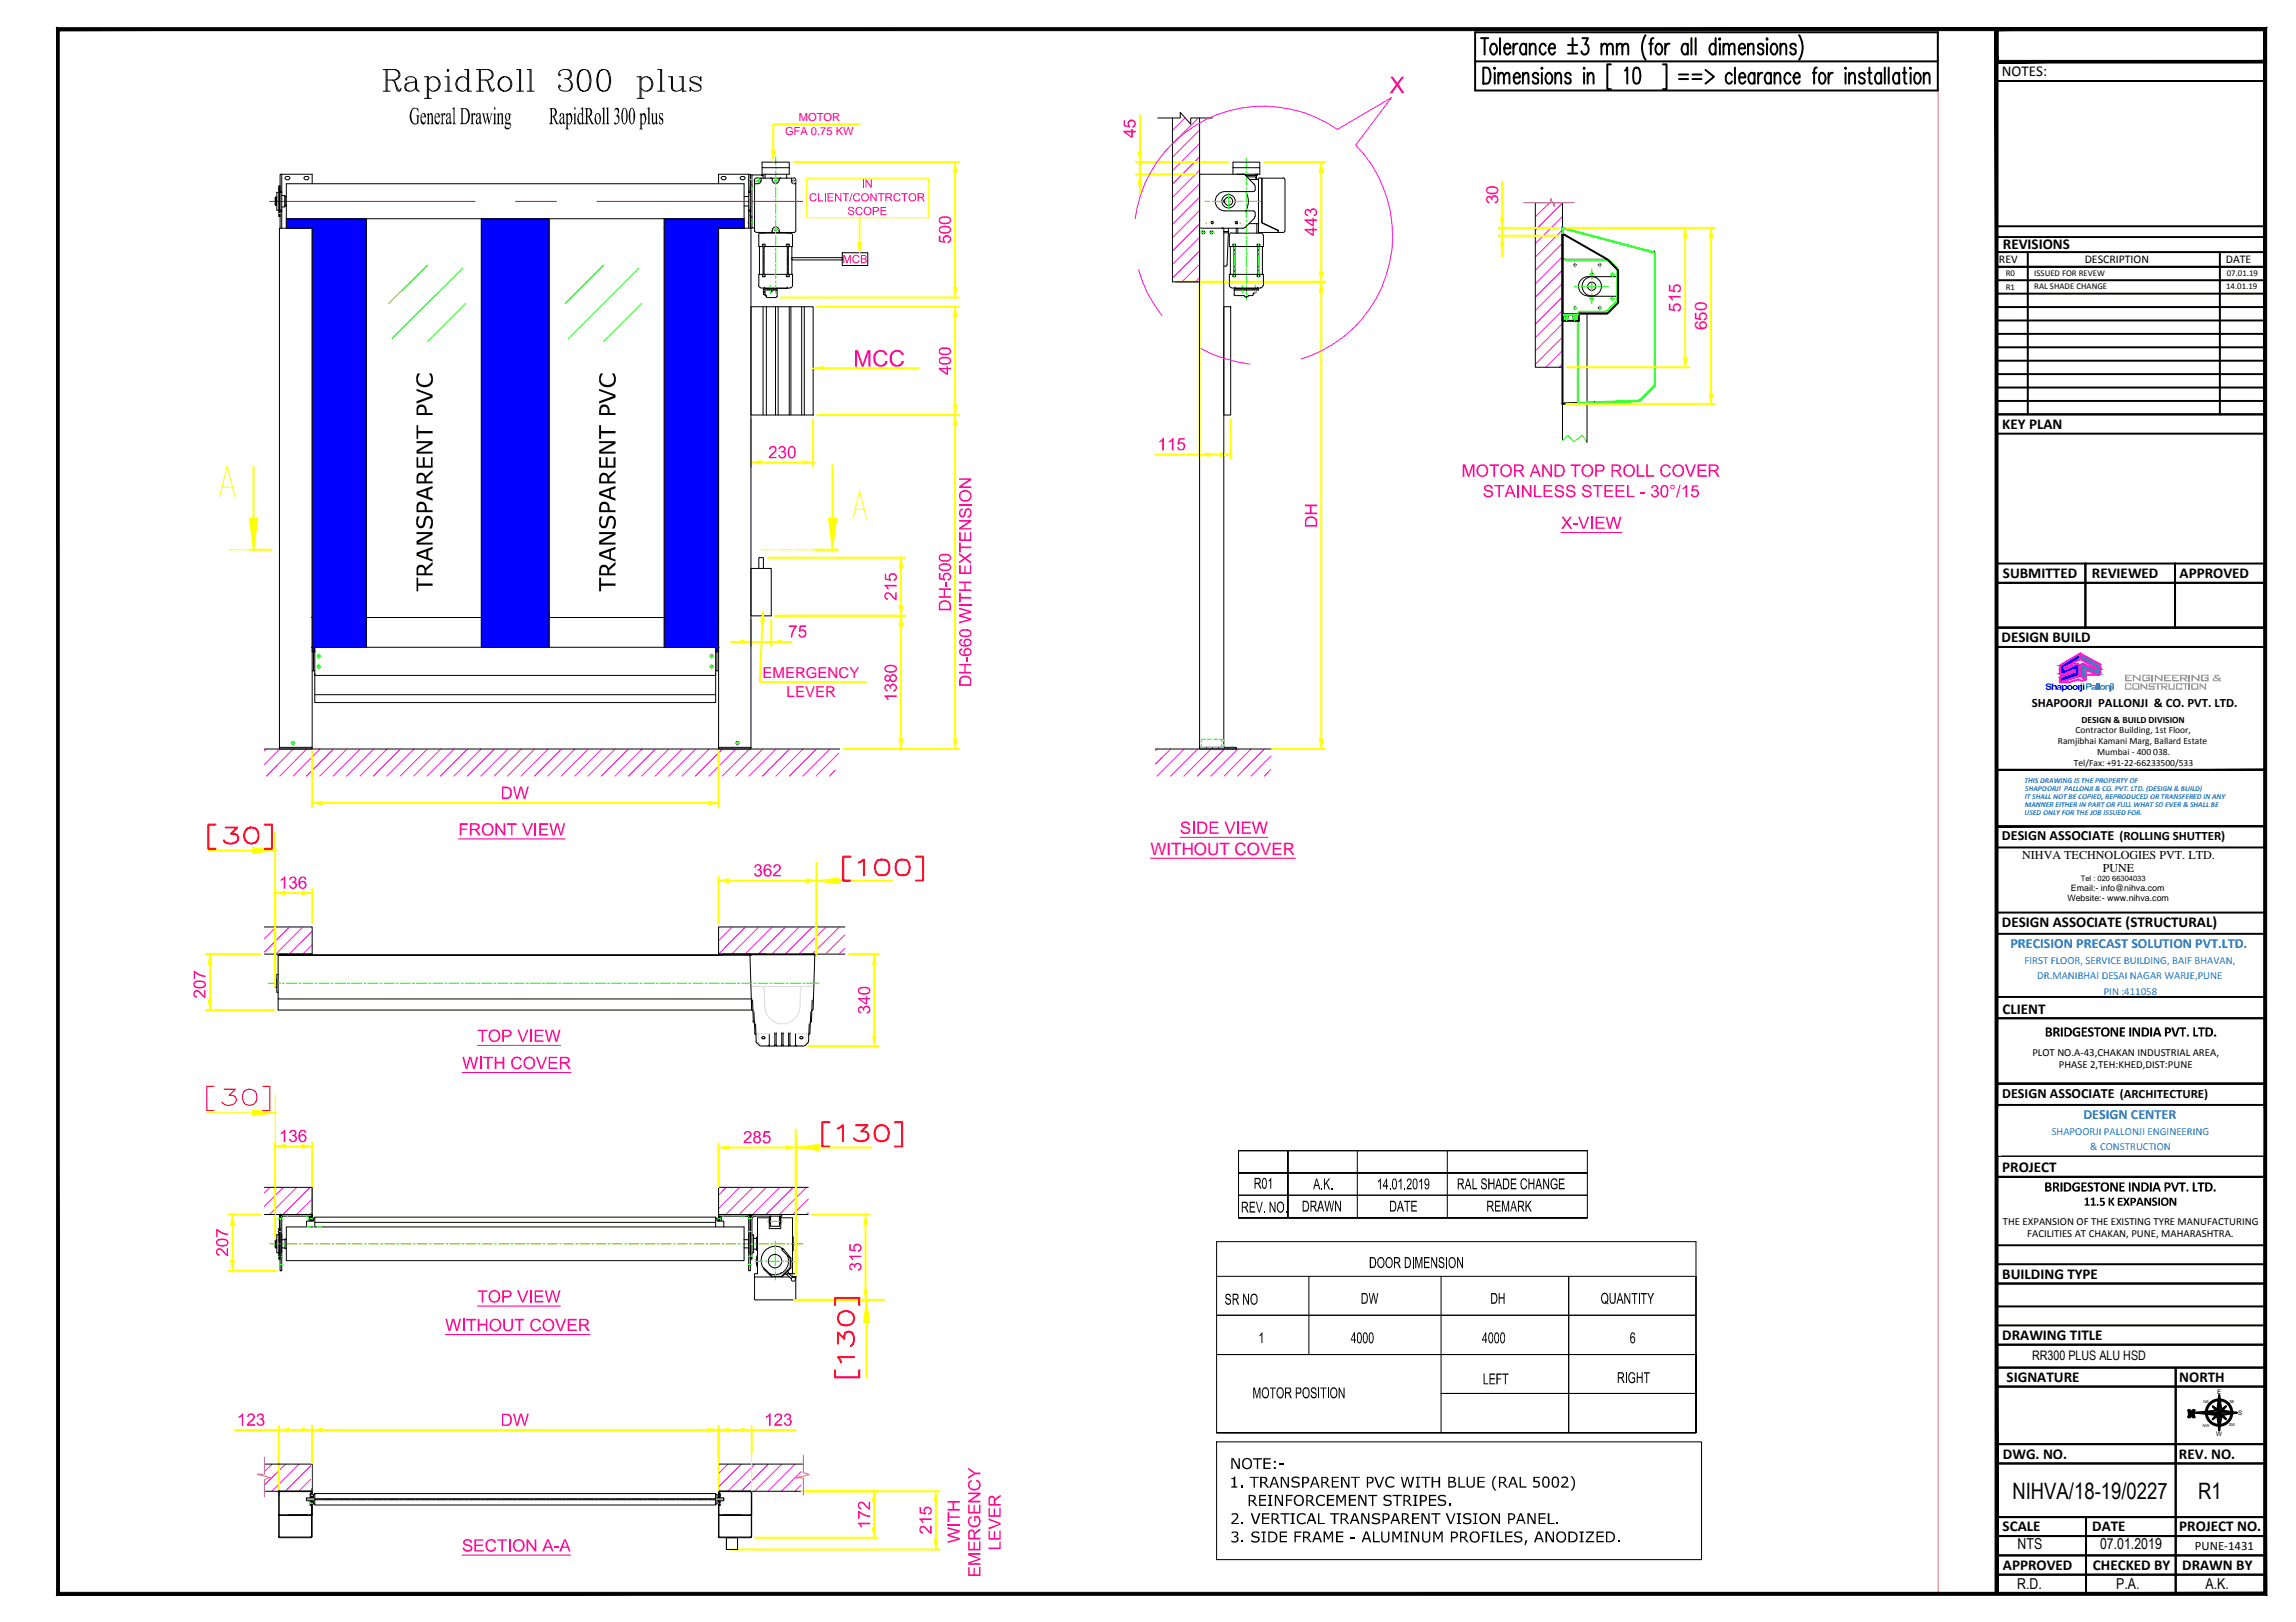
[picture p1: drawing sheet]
<svg xmlns="http://www.w3.org/2000/svg" width="297mm" height="210mm" viewBox="0 0 297 210" stroke-linecap="round" stroke-linejoin="round" font-family="sans-serif">
<defs><g id="words">
<g font-size="2.9">
<text x="260.3" y="194">NIHVA/18-19/0227</text>
<text x="284.4" y="194">R1</text>
</g>
<g font-size="2.2" fill="#ff007f">
<text x="193.8" y="26.4" transform="rotate(-90 193.8 26.4)">30</text>
<text x="217.5" y="40.3" transform="rotate(-90 217.5 40.3)">515</text>
<text x="220.8" y="42.7" transform="rotate(-90 220.8 42.7)">650</text>
<text x="148.8" y="110.6">WITHOUT COVER</text>
</g>
<g font-size="1.9">
<text x="259" y="9.8">NOTES:</text>
<text x="259.1" y="32.2">REVISIONS</text>
<text x="259" y="55.6">KEY PLAN</text>
<text x="259.1" y="74.8">SUBMITTED</text>
<text x="270.6" y="74.8">REVIEWED</text>
<text x="282" y="74.8">APPROVED</text>
<text x="259" y="83.1">DESIGN BUILD</text>
<text x="259" y="120">DESIGN ASSOCIATE (STRUCTURAL)</text>
<text x="259.1" y="131.2">CLIENT</text>
<text x="259" y="151.7">PROJECT</text>
<text x="259" y="165.5">BUILDING TYPE</text>
<text x="259" y="173.4">DRAWING TITLE</text>
<text x="259.6" y="178.8">SIGNATURE</text>
<text x="281.9" y="178.8">NORTH</text>
<text x="259.1" y="188.8">DWG. NO.</text>
<text x="281.9" y="188.8">REV. NO.</text>
<text x="259.1" y="198.2">SCALE</text>
<text x="259.1" y="203.1">APPROVED</text>
<text x="261" y="200.5">NTS</text>
<text x="270.7" y="198.2">DATE</text>
<text x="270.8" y="203.1">CHECKED BY</text>
<text x="271.7" y="200.5">07.01.2019</text>
<text x="281.9" y="198.2">PROJECT NO.</text>
<text x="282.3" y="203.1">DRAWN BY</text>
<text x="261" y="205.6">R.D.</text>
<text x="273.8" y="205.6">P.A.</text>
<text x="285.3" y="205.6">A.K.</text>
</g>
<g font-size="1.9" fill="#ff007f">
<text x="98.6" y="87.8">EMERGENCY</text>
<text x="101.8" y="90.2">LEVER</text>
</g>
<g font-size="1.8">
<text x="259" y="108.7">DESIGN ASSOCIATE (ROLLING SHUTTER)</text>
<text x="259" y="142.1">DESIGN ASSOCIATE (ARCHITECTURE)</text>
</g>
<g font-size="1.8" fill="#007fff">
<text x="260.1" y="122.7">PRECISION PRECAST SOLUTION PVT.LTD.</text>
<text x="269.5" y="144.9">DESIGN CENTER</text>
</g>
<g font-size="1.7">
<text x="262.8" y="91.6">SHAPOORJI PALLONJI &amp; CO. PVT. LTD.</text>
<text x="262.9" y="176">RR300 PLUS ALU HSD</text>
<text x="284" y="200.6">PUNE-1431</text>
</g>
<g font-size="1.6">
<text x="261.6" y="111.1">NIHVA TECHNOLOGIES PVT. LTD.</text>
<text x="272" y="112.9">PUNE</text>
</g>
<g font-size="1.5">
<text x="258.6" y="34.1">REV</text>
<text x="269.7" y="34.1">DESCRIPTION</text>
<text x="288" y="34.1">DATE</text>
</g>
<g font-size="1.4" fill="#ff007f">
<text x="101.6" y="17.5">GFA 0.75 KW</text>
<text x="103.3" y="15.7">MOTOR</text>
</g>
<g font-size="1.4" fill="#007fff">
<text x="261.9" y="124.7">FIRST FLOOR, SERVICE BUILDING, BAIF BHAVAN,</text>
<text x="263.6" y="126.7">DR.MANIBHAI DESAI NAGAR WARJE,PUNE</text>
<text x="272.2" y="128.7">PIN :411058</text>
<text x="265.4" y="146.8">SHAPOORJI PALLONJI ENGINEERING</text>
<text x="270.4" y="148.9">&amp; CONSTRUCTION</text>
</g>
<g font-size="1.4">
<text x="262.9" y="136.7">PLOT NO.A-43,CHAKAN INDUSTRIAL AREA,</text>
<text x="266.4" y="138.2">PHASE 2,TEH:KHED,DIST:PUNE</text>
<text x="259.1" y="158.6">THE EXPANSION OF THE EXISTING TYRE MANUFACTURING</text>
<text x="262.3" y="160.1">FACILITIES AT CHAKAN, PUNE, MAHARASHTRA.</text>
</g>
<g font-size="1.2">
<text x="268.5" y="94.9">Contractor Building, 1st Floor,</text>
<text x="269.3" y="93.5">DESIGN &amp; BUILD DIVISION</text>
<text x="266.2" y="96.3">Ramjibhai Kamani Marg, Ballard Estate</text>
<text x="268.3" y="99.2">Tel/Fax: +91-22-66233500/533</text>
<text x="271.3" y="97.7">Mumbai - 400 038.</text>
</g>
<g font-size="1.1">
<text x="259.5" y="35.8">R0</text>
<text x="263.2" y="35.7">ISSUED FOR REVEW</text>
<text x="288.1" y="35.7">07.01.19</text>
<text x="259.5" y="37.5">R1</text>
<text x="263.2" y="37.4">RAL SHADE CHANGE</text>
<text x="288" y="37.4">14.01.19</text>
<text x="267.5" y="116.6">Website:- www.nihva.com</text>
<text x="267.9" y="115.3">Email:- info@nihva.com</text>
</g>
<g font-size="1" fill="#007fff">
<text x="261.9" y="101.3">THIS DRAWING IS THE PROPERTY OF</text>
<text x="261.9" y="105.4">USED ONLY FOR THE JOB ISSUED FOR.</text>
<text x="262" y="103.4">IT SHALL NOT BE COPIED, REPRODUCED OR TRANSFERED IN ANY</text>
<text x="262" y="104.4">MANNER EITHER IN PART OR FULL WHAT SO EVER &amp; SHALL BE</text>
<text x="262" y="102.3">SHAPOORJI PALLONJI &amp; CO. PVT. LTD. (DESIGN &amp; BUILD)</text>
</g>
<text font-size="1" x="269.2" y="114.1">Tel : 020 66304033</text>
<g font-size=".8">
<text x="286.7" y="185.8">W</text>
<text x="286.9" y="180.4">E</text>
<text x="289.6" y="183.1">S</text>
</g>
<g font-size=".5">
<text x="285" y="184.6">NW</text>
<text x="285.1" y="181.6">NE</text>
<text x="288.4" y="184.5">SW</text>
<text x="288.4" y="181.6">SE</text>
</g>
</g></defs>
<!-- layer: 0 -->
<g fill="none" stroke="#f0f" stroke-width=".13">
<path d="M34.9 153.7l-.7 .7M36.7 153.7l-2.5 2.4M38.4 153.7l-3.5 3.5M40.1 153.7l-3.5 3.5M40.4 155.2l-2 2M40.4 156.9l-.3 .3M93.9 153.7l-.9 1M95.7 153.7l-2.7 2.7M97.4 153.7l-3.5 3.5M99.1 153.7l-3.5 3.5M100.9 153.7l-3.5 3.5M102.6 153.7l-3.5 3.5"/>
<path d="M104.4 153.7l-3.6 3.5M104.6 155.2l-2 2M104.6 156.9l-.3 .3"/>
</g>
<!-- layer: Slab -->
<path d="M93 148v5.1M94.3 148.5h7.3M103 148v16.5" fill="none" stroke="#ff0" stroke-width=".25"/>
<g fill="#ff0" stroke="#ff0" stroke-width=".13">
<path d="M101.6 148.3l1.4 .2-1.4 .2z"/>
<path d="M93 148.5l1.3-.2v.4z"/>
</g>
<g fill="#ff007f">
<path d="M96.3 146.5l.3-.1a.49 .49 0 0 1 .6 .3 .49 .49 0 0 1-.3 .6l-.5 .5h.8v.1h-1l.1-.3 .5-.5a.33 .33 0 0 0 .2-.5 .33 .33 0 0 0-.6 .1v.1h-.2z"/>
<path d="M98.8 146.4h.8v.2h-.6l-.1 .4a.5 .5 0 0 1 .8 .2 .5 .5 0 0 1-.3 .7l-.1 .1-.2-.1a.37 .37 0 0 1-.4-.4h.1a.34 .34 0 0 0 .5 .2 .34 .34 0 0 0 .1-.5 .33 .33 0 0 0-.5 0h-.2z"/>
<path d="M97.5 146.5h.1a.42 .42 0 0 1 .6-.1 .42 .42 0 0 1 0 .7 .48 .48 0 0 1 .1 .8 .48 .48 0 0 1-.8-.2 .41 .41 0 0 1 .2-.6 .38 .38 0 0 1-.2-.6zM97.7 146.8a.25 .25 0 0 0 .5 0 .25 .25 0 0 0-.5 0zM97.6 147.5a.31 .31 0 0 0 .6 0 .31 .31 0 0 0-.6 0z"/>
</g>
<path d="M105.1 157.2h7.4M112 158.5v8.4M103.3 168.2h9.2" fill="none" stroke="#ff0" stroke-width=".25"/>
<g fill="#ff0" stroke="#ff0" stroke-width=".13">
<path d="M112 157.2l.2 1.3h-.4z"/>
<path d="M111.8 166.9h.4l-.2 1.3z"/>
</g>
<g fill="#ff007f">
<path d="M109.9 163.7a.38 .38 0 0 1 .3-.2 .38 .38 0 0 1 .4 .2v-.1a.5 .5 0 0 1 .8 .1 .5 .5 0 0 1-.4 .8v-.3a.3 .3 0 0 0 .3-.3 .3 .3 0 0 0-.4-.2 .3 .3 0 0 0-.2 .4l-.2-.1a.28 .28 0 0 0-.2-.3 .28 .28 0 0 0-.3 .3 .28 .28 0 0 0 .3 .2l-.1 .2a.5 .5 0 0 1-.3-.7z"/>
<path d="M109.9 162.5h1.5v.2h-1.2l.2 .4h-.2l-.2-.4-.1-.1z"/>
<path d="M109.9 161h.2v.7h.4a.53 .53 0 0 1 .3-.7 .53 .53 0 0 1 .7 .5 .51 .51 0 0 1-.5 .5v-.2a.33 .33 0 0 0 .3-.5 .33 .33 0 0 0-.6-.1 .37 .37 0 0 0 0 .6v.2l-.8-.2z"/>
</g>
<path d="M35.6 147.8v12.2M36.9 148.4h2.2M40.4 147.8v8.9" fill="none" stroke="#ff0" stroke-width=".25"/>
<g fill="#ff0" stroke="#ff0" stroke-width=".13">
<path d="M39.1 148.1l1.3 .3-1.3 .2z"/>
<path d="M35.6 148.4l1.3-.3v.5z"/>
</g>
<g fill="#ff007f">
<path d="M36.3 146.6l.5-.4h.1v1.6h-.2v-1.3l-.4 .3z"/>
<path d="M37.5 146.4a.42 .42 0 0 1 .7-.1 .42 .42 0 0 1-.1 .6 .49 .49 0 0 1 .1 .8 .49 .49 0 0 1-.8-.2v-.1l.2-.1a.32 .32 0 0 0 .4 .4 .32 .32 0 0 0 .2-.5 .32 .32 0 0 0-.4-.1v-.2a.29 .29 0 0 0 .4-.3 .29 .29 0 0 0-.3-.3 .29 .29 0 0 0-.3 .3h-.2z"/>
<path d="M38.8 146.3a.46 .46 0 0 1 .5-.1 .46 .46 0 0 1 .3 .4h-.2a.3 .3 0 0 0-.4-.2 .3 .3 0 0 0-.2 .4l.1 .1a.49 .49 0 0 1 .7 .1 .49 .49 0 0 1-.2 .7l-.2 .1a.74 .74 0 0 1-.6-1zM38.9 147v.1a.33 .33 0 0 0 .1 .5 .33 .33 0 0 0 .5-.4 .33 .33 0 0 0-.6-.2z"/>
</g>
<path d="M29.5 157.2h4.2M30.1 158.5v4.6M29.5 164.5h6.2" fill="none" stroke="#ff0" stroke-width=".25"/>
<g fill="#ff0" stroke="#ff0" stroke-width=".13">
<path d="M29.8 163.1h.5l-.2 1.4z"/>
<path d="M30.1 157.2l.2 1.3h-.5z"/>
</g>
<g fill="#ff007f">
<path d="M28.1 161.6a.84 .84 0 0 1 1 .4l.2 .3v-.8h.2v1h-.3l-.5-.6a.31 .31 0 0 0-.6 0 .31 .31 0 0 0 .3 .4v.2a.53 .53 0 0 1-.4-.3 .53 .53 0 0 1 .1-.6z"/>
<path d="M28 159l.9 .5 .6 .1v.2l-.8-.1-.5-.4v.8h-.2z"/>
<path d="M28 160.6l.4-.3h.6a.52 .52 0 0 1 .5 .6 .52 .52 0 0 1-.6 .4l-.6-.1a.49 .49 0 0 1-.3-.6zM28.3 160.5a.31 .31 0 0 0-.2 .4 .31 .31 0 0 0 .3 .2h.5a.31 .31 0 0 0 .4-.2 .31 .31 0 0 0-.2-.4z"/>
</g>
<!-- layer: 1 -->
<path d="M103 146.8v18.2" fill="none" stroke="#ff0" stroke-width=".13"/>
<g fill="none" stroke="#000" stroke-width=".13">
<path d="M97.1 157.8v4.7h.2v-4.7M97.7 157.4l-.4 .2v.2M97.7 157.2a.61 .61 0 0 0-.6 .6M97.7 157.4h1.8l.2 .2v1.1h1.1v-1.1l.2-.2M98 157.6v4.2h-.1v-1.7h.1M99.5 157.4h.2M99.7 157.8h-.2v.5h.2M100.8 157.4h-1.1v.2M100.8 157.8h.2v.5h-.2M100.8 157.4v.2M101.1 157.2v.2h-.3M96.3 160.4h.6"/>
<path d="M96.3 161.5h.6M97.5 161.7h.4M97.5 160.3h.4M97.6 165.3h2.2M97.9 160.3h.1M97.9 161.7h.1M97.9 160.3v1.4M98 162.4a2.18 2.18 0 0 0 0 1.6M98 161.8v3M98.8 164.2l1.1 1.1M101.2 165.3h.9M101.9 164.5l.1 .2-.3 .3-.1-.2"/>
<path d="M102.5 165.3h.1M102.5 165.3h.5M102.5 160.1h.1v1.7h-.1M102.6 165.3h.1"/>
</g>
<!-- layer: 0 -->
<g fill="none" stroke="#000" stroke-width=".13">
<path d="M34.2 153.7h6.2v3.5M34.2 157.2h6.2M35.8 159.8v2.3M35.8 159.8h.1M35.9 159.8h.1M36 159.7v.1M36.2 157.2v5.7v-3.9v3.9h-.1v-3.9h.1M36.3 157.2l-.1 .1M36.3 157.1l-.1 .2M36.3 157.4h-.1v7.1h.2v-6.8M36.3 157.3h.2M36.4 159.8h.1"/>
<path d="M36.4 159.8v2.3M36.7 157.4l-.3 .1v.2M36.7 157.2l-.3 .1-.2 .4M37 158.8h59.3v4.3h-59.3zM40.2 157.9h.1M40.2 157.5h-.2v.5M40.3 157.5h-.1v.5M40.3 157.4v.5M40.4 157.2v.8M40.4 157.2v.2h-3.7M40.4 157.3v.6M40.7 158.8v-1.3h51.9v1.3"/>
<path d="M40.7 157.6h-.1v.4h-.9v.8M40.7 158.2h51.9M92.6 157.6h.2v.4h.8v.8M92.9 157.9h.1M93 157.2v.2h3.6M93 157.3v.7M93 157.5h.1v.4M93 157.4v.5M93.1 158v-.5h.2v.5M96.6 157.4h.1l.2 .3M96.6 157.2l.4 .2M96.9 157.3h.1"/>
<path d="M96.9 159.8v2.3M96.9 159.8h.1M97 157.4l.1 .3M97 157.4h.1v7.1h-.2v-6.8M97 157.2l.1 5.7h.2v-.4M97 157.1l.2 .2M97.1 159.8h.1M97.2 157.2v.3M97.3 159.8h.2M97.4 159.8h.1M97.5 159.8v2.3M98 157.6h1.7"/>
<path d="M99.5 157.6v1.4h1.5v-1.4h-.2M101 157.6h1.5v7.2M104.6 153.7h-11.6v3.5h11.6M35.6 160.4l.2 .1M35.6 160.4v1.1M35.8 160.5v1h-.2M35.8 161.4h.1M35.8 160.5h.1M35.9 162.1l.1 .1M36 162.1h.1M36.4 162.1h.1M36.4 161.5l.6 .1"/>
<path d="M36.4 160.4h.5M37 160.3h-.1v1.2M96.9 162.1h.1M97.2 162.5v.4M97.5 162.1h-.1M97.5 162.1l-.2 .1M97.6 168l.2 .2M97.6 165v3M97.8 164.8l-.2 .2M97.8 164.8h.2M97.8 168.2h4.9M98.7 164l.2 .2h-.1"/>
<path d="M101 161.4a1.84 1.84 0 0 0-2 .5 1.84 1.84 0 0 0-.3 2.1M101 164.8h.1M101 161.4l.2 .4M101.2 161.8l.1-.3 1 1.3v1.3l-1.2 1.2h-1.2M101.2 161.8l1 1v1.2l-1.1 1.2h-1.2l-1-1M101.8 164.9l.6 .6M101.9 162.5a1.76 1.76 0 0 1-.4 1.9 1.76 1.76 0 0 1-2 .4M102 164.7l.6 .6M102.1 164.8h.6M102.7 164.8l.2 .2M102.9 168l-.2 .2M103 165.3h.1"/>
<path d="M103 165v3"/>
<circle cx="97" cy="162.1" r=".02"/>
<circle cx="100.3" cy="163.2" r=".87"/>
<circle cx="102.6" cy="165.5" r=".28"/>
</g>
<!-- layer: 1 -->
<g fill="none" stroke="#0f0" stroke-width=".13">
<path d="M97.7 157.2h.4M98.4 157.2h.5M99.1 157.2h.6M99.3 158.1h1.9M99.9 157.2h.6M100.7 157.2h.4M34.9 161h1.5M36.6 161h.3M37.2 161h1.3M38.7 161h.3M39.2 161h1.4M40.9 161h.2"/>
<path d="M41.4 161h1.3M42.9 161h.3M43.5 161h1.3M45 161h.3M45.6 161h1.3M47.2 161h.2M47.7 161h1.3M49.2 161h.3M49.8 161h1.3M51.4 161h.2M51.9 161h1.3M53.5 161h.2"/>
<path d="M54 161h1.3M55.5 161h.3M56.1 161h1.3M57.7 161h.2M58.2 161h1.3M59.8 161h.2M60.3 161h1.3M61.8 161h.3M62.4 161h1.3M64 161h.2M64.5 161h1.3M66.1 161h.2"/>
<path d="M66.6 161h1.3M68.2 161h.3M68.7 161h1.3M70.3 161h.2M70.8 161h1.3M72.4 161h.2M72.9 161h1.3M74.5 161h.3M75 161h1.3M76.6 161h.2M77.1 161h1.3M78.7 161h.3"/>
<path d="M79.2 161h1.3M80.8 161h.3M81.3 161h1.3M82.9 161h.2M83.4 161h1.4M85 161h.3M85.5 161h1.3M87.1 161h.3M87.6 161h1.3M89.2 161h.3M89.7 161h1.4M91.3 161h.3"/>
<path d="M91.8 161h1.3M93.4 161h.3M93.9 161h1.4M95.5 161h.3M96.1 161h1.3M97.6 161h.3M98.1 161h1.3M99.7 161h.3M100.2 161h1.4M101.8 161h.3M102.3 164.1h.1M102.4 161h1.4"/>
</g>
<!-- layer: 0 -->
<g fill="none" stroke="#0f0" stroke-width=".13">
<path d="M35.9 159.4h.4M36.1 157.7h.4M36.2 157.2h.8M37.2 157.2h.6M37.2 157.1v.4M38 157.2h.5M38.8 157.2h.5M39.6 157.2h.6M39.6 158.8h.6M39.7 157.1v.4M39.9 157.7h.6M40.5 158.8h.3"/>
<path d="M41 158.8h.7M92.8 157.7h.6M93.6 157.1v.4M93.7 157.2h-.7v.7M94 157.2h.5M94.8 157.2h.5M95.6 157.2h.5M96.1 157.1v.4M96.4 157.2h.8M96.8 157.7h.4M96.8 159.3h.4M96.8 159.4h.6"/>
<path d="M96.9 159.8h.1M35.9 162.5h.6M36.1 163.6h.4M96.8 163.6h.4M96.8 162.5h.6M97.7 163.2h1M99 163.2h.2M99.5 163.2h1.3M100.3 160.6v1.1M100.3 162v.2M100.3 162.5v1.3M100.3 164.1v.2"/>
<path d="M100.3 164.6v1M101.1 163.2h.2M101.6 163.2h1.1"/>
</g>
<path d="M26.8 144h8.8M35.6 141.7v18.8M40.4 149.3v4.4v-4.4M40.4 149.3h.1M93 148.4h.1M93 148.5h.1M93 148.4v5.3" fill="none" stroke="#ff0" stroke-width=".13"/>
<path d="M32.7 143.6l2.9 .4-2.9 .4z" fill="#ff0" stroke="#ff0" stroke-width=".13"/>
<path d="M27.7 140.6h-.9v3.1h.9M29 141h1.4l-.8 .8h.7a.6 .6 0 0 1 .3 .6 .6 .6 0 0 1-.4 .5 1.15 1.15 0 0 1-1.5-.3M31.5 141.3a.98 .98 0 0 1 1.2-.3 .98 .98 0 0 1 .5 1.1 .95 .95 0 0 1-1.1 .9 .95 .95 0 0 1-.7-1.2zM34 140.6h.9v3.1h-.9" fill="none" stroke="#f00" stroke-width=".13"/>
<!-- layer: Slab -->
<path d="M93 113.4v6.1M94.3 114h10M105.6 113.4v9.6M103 148.5h9.7M103 146.2v18.8M102.7 168.2h11.7M112.1 168.2v10.1" fill="none" stroke="#ff0" stroke-width=".25"/>
<g fill="#ff0" stroke="#ff0" stroke-width=".13">
<path d="M103 148.5l2.9-.4v.8z"/>
<path d="M112.1 168.2l.4 2.9h-.8z"/>
<path d="M104.3 113.7l1.3 .3-1.3 .2z"/>
<path d="M93 114l1.3-.3v.5z"/>
</g>
<path d="M107.3 145.2h-.9v3.2h.9M108.4 146l.7-.4v2.1M110.7 145.6h1.5l-.8 .8a.67 .67 0 0 1 1 .7 1.08 1.08 0 0 1-1.7 .5l-.2-.3M113.5 145.7a.95 .95 0 0 1 1.1 .1 .95 .95 0 0 1 .4 1 .93 .93 0 0 1-1.1 .9 .93 .93 0 0 1-.7-1.2l.1-.5zM115.8 145.2h.9v3.2h-.9M108 177.3v1h3.2v-1M108 168.9v-.9h3.2v.9M108.4 173.9v-1.4l.8 .8 .1-.7a.6 .6 0 0 1 .6-.3 .6 .6 0 0 1 .5 .4 1.15 1.15 0 0 1-.3 1.5M108.5 170.1a1.05 1.05 0 0 1 1.5-.3 1.05 1.05 0 0 1 .4 1.3 1.26 1.26 0 0 1-1.9 0l-.1-.4zM110.5 175.6h-2.1l.3 .4 .1 .3" fill="none" stroke="#f00" stroke-width=".25"/>
<!-- layer: 0 -->
<g fill="none" stroke="#f0f" stroke-width=".13">
<path d="M35.7 120l-1.5 1.5M37.5 120l-3.3 3.2M39.2 120l-3.5 3.5M93 120h.1M94.7 120l-1.7 1.7M96.4 120l-3.4 3.5M98.2 120l-3.5 3.5M99.9 120l-3.5 3.5M101.6 120l-3.5 3.5M103.4 120l-3.5 3.5M105.1 120l-3.5 3.5M106.8 120l-3.5 3.5"/>
<path d="M108.6 120l-3.5 3.5M40.4 120.5l-3 3M40.4 122.2l-1.2 1.3M109.3 121l-2.5 2.5M109.3 122.7l-.8 .8"/>
</g>
<!-- layer: Slab -->
<g fill="#ff007f">
<path d="M97.7 112a.42 .42 0 0 1 .6-.1 .42 .42 0 0 1 0 .7 .48 .48 0 0 1 .2 .7 .48 .48 0 0 1-.7 .1l-.2-.3v-.1h.1a.31 .31 0 0 0 .4 .3 .31 .31 0 0 0 .3-.4 .31 .31 0 0 0-.4-.2v-.2a.28 .28 0 0 0 .3-.2 .28 .28 0 0 0-.2-.3 .28 .28 0 0 0-.3 .3h-.2z"/>
<path d="M100.1 112l.3-.2a.51 .51 0 0 1 .6 .4 .51 .51 0 0 1-.3 .6l-.5 .4h.8v.2h-1l.1-.3 .5-.5a.32 .32 0 0 0 .1-.6 .32 .32 0 0 0-.5 .3h-.2z"/>
<path d="M98.9 112h.1a.45 .45 0 0 1 .4-.2 .45 .45 0 0 1 .4 .4l-.2 .1a.33 .33 0 0 0-.4-.3 .33 .33 0 0 0-.2 .4v.2a.52 .52 0 0 1 .8 .1 .52 .52 0 0 1-.3 .7h-.1a.66 .66 0 0 1-.6-.8zM99 112.9a.35 .35 0 0 0 .7 0 .35 .35 0 0 0-.7 0z"/>
</g>
<path d="M104.5 135.4h9.2M109.9 123.5h3.8M113.1 124.8v9.3" fill="none" stroke="#ff0" stroke-width=".25"/>
<g fill="#ff0" stroke="#ff0" stroke-width=".13">
<path d="M112.9 134.1h.4l-.2 1.3z"/>
<path d="M113.1 123.5l.2 1.3h-.4z"/>
</g>
<g fill="#ff007f">
<path d="M111.1 130.3a.39 .39 0 0 1 .6 .1 .47 .47 0 0 1 .7-.2 .47 .47 0 0 1 .2 .6l-.2 .3-.3 .1 .1-.2a.31 .31 0 0 0 .2-.4 .31 .31 0 0 0-.4-.2 .31 .31 0 0 0-.2 .4h-.2a.27 .27 0 0 0-.2-.4 .27 .27 0 0 0-.3 .3 .27 .27 0 0 0 .3 .3v.1a.49 .49 0 0 1-.4-.3 .49 .49 0 0 1 .1-.5z"/>
<path d="M111 129.1h1v-.2h.2v.2h.4v.2h-.4v.7h-.2l-1-.7zM111.3 129.3l.7 .5v-.5z"/>
<path d="M111.1 127.9l.3-.2h.7a.49 .49 0 0 1 .5 .5 .49 .49 0 0 1-.5 .5h-.6a.5 .5 0 0 1-.5-.3 .5 .5 0 0 1 .1-.5zM111.3 128a.34 .34 0 0 0-.1 .4 .34 .34 0 0 0 .4 .1h.2a.41 .41 0 0 0 .5 0 .41 .41 0 0 0 .1-.5l-.4-.1z"/>
</g>
<path d="M26.6 123.5h7.1M26.6 130.7h8.9M27.2 124.8v4.6" fill="none" stroke="#ff0" stroke-width=".25"/>
<g fill="#ff0" stroke="#ff0" stroke-width=".13">
<path d="M27.2 123.5l.2 1.3h-.5z"/>
<path d="M26.9 129.4h.5l-.2 1.3z"/>
</g>
<g fill="#ff007f">
<path d="M25.1 128.2l.2-.1 .5 .1 .6 .7v-.8h.2v1h-.3l-.5-.6a.35 .35 0 0 0-.6-.1 .31 .31 0 0 0 0 .4 .31 .31 0 0 0 .3 .1v.2a.53 .53 0 0 1-.5-.3 .53 .53 0 0 1 .1-.6z"/>
<path d="M25.1 125.6l.9 .5 .5 .1 .1 .2h-.6l-.8-.5v.8h-.1z"/>
<path d="M25.1 127.2l.3-.3h.6a.52 .52 0 0 1 .6 .5 .52 .52 0 0 1-.6 .5l-.6-.1a.49 .49 0 0 1-.3-.6zM25.4 127.1a.33 .33 0 0 0-.2 .4 .33 .33 0 0 0 .5 .2h.3a.32 .32 0 0 0 .4-.2 .32 .32 0 0 0-.2-.4z"/>
</g>
<path d="M35.6 115v11.3M36.9 115.6h2.2M40.4 115v4.5" fill="none" stroke="#ff0" stroke-width=".25"/>
<g fill="#ff0" stroke="#ff0" stroke-width=".13">
<path d="M39.1 115.3l1.3 .3-1.3 .2z"/>
<path d="M35.6 115.6l1.3-.3v.5z"/>
</g>
<g fill="#ff007f">
<path d="M36.3 113.8l.3-.1 .1-.3h.2v1.6h-.2v-1.2l-.3 .2h-.1z"/>
<path d="M37.5 113.6l.3-.2a.41 .41 0 0 1 .5 .2 .41 .41 0 0 1-.2 .6 .48 .48 0 0 1 .2 .6 .48 .48 0 0 1-.7 .2l-.1-.2-.1-.2h.2a.32 .32 0 0 0 .4 .2 .32 .32 0 0 0 .2-.4 .32 .32 0 0 0-.4-.2v-.1a.25 .25 0 0 0 .3-.2 .25 .25 0 0 0-.2-.3 .25 .25 0 0 0-.3 .2h-.2z"/>
<path d="M38.8 113.5l.2-.1a.42 .42 0 0 1 .6 .4h-.2a.31 .31 0 0 0-.4-.2 .31 .31 0 0 0-.2 .4v.2a.5 .5 0 0 1 .8 .1 .5 .5 0 0 1-.3 .7h-.4l-.2-.2-.1-.8zM38.9 114.2a.35 .35 0 0 0 0 .5 .35 .35 0 0 0 .5 0 .35 .35 0 0 0 0-.4 .35 .35 0 0 0-.5-.1z"/>
</g>
<path d="M59.8 138.8h14.1" fill="none" stroke="#ff007f" stroke-width=".13"/>
<g fill="#ff007f">
<path d="M59.8 136.8h.2l.3 1.3 .4-1.3h.3l.3 1.3 .3-1.3h.2l-.4 1.5h-.2l-.4-1.4-.3 1.4h-.3z"/>
<path d="M62.1 136.8h.2v1.5h-.2z"/>
<path d="M62.5 136.8h1.3v.1h-.6v1.4h-.2v-1.4h-.5z"/>
<path d="M64 136.8h.2v.6h.8v-.6h.2v1.5h-.2v-.7h-.8v.7h-.2z"/>
<path d="M66.3 137l.3-.2h.4a.52 .52 0 0 1 .5 .4h-.2a.39 .39 0 0 0-.7-.2l-.2 .2v.5a.47 .47 0 0 0 .4 .5 .47 .47 0 0 0 .5-.4h.2v.1a.73 .73 0 0 1-.9 .4 .73 .73 0 0 1-.4-.9z"/>
<path d="M69.3 136.8h.3l.5 1.4 .5-1.4h.2l-.7 1.5h-.2z"/>
<path d="M71 136.8h1.1v.1h-.9v.5h.9v.2h-.9v.6h.9v.1h-1.1z"/>
<path d="M67.9 137l.4-.3 .6 .1 .3 .5v.5a.76 .76 0 0 1-1.1 .5 .76 .76 0 0 1-.3-1.2zM68.1 137.1l-.2 .2v.3a.56 .56 0 0 0 .7 .6 .56 .56 0 0 0 .4-.8 .56 .56 0 0 0-.9-.3z"/>
<path d="M72.4 136.8h.8a.43 .43 0 0 1 .5 .3 .43 .43 0 0 1-.4 .5l.2 .2 .3 .5h-.2l-.5-.6h-.5v.6h-.2zM72.6 136.9v.5h.5a.27 .27 0 0 0 .4-.2 .27 .27 0 0 0-.3-.3z"/>
</g>
<!-- layer: 0 -->
<g fill="none" stroke="#dcdcdc" stroke-width=".13">
<path d="M97 123.5v.1M97.2 127.5v.2h1.3a.36 .36 0 0 1 .4 .3v2.3a2.29 2.29 0 0 0 2.3 2.2 2.29 2.29 0 0 0 2.3-2.2v-2.3a.36 .36 0 0 1 .4-.3h1.3l.1-.2M97.2 129.1l.2 .3M97.4 130.6l.1 .4M97.6 132.2l.1 .3M97.8 133.3a.44 .44 0 0 0 .3 .5M97.9 134.9h.3M98.1 133.8h1.4M98.1 133.8l.1 1.1M98.2 134.9l.3 .4M98.5 135.3h.9M98.5 135.3v.1"/>
<path d="M98.8 127.7h4.8M100.2 133.6h.3M101.1 133.6h.2M102 133.6h.2M102.9 133.8h1.4M103 135.3h.9M103.9 135.3v.1M104.3 134.9h.2M104.3 134.9l-.4 .4M104.3 133.8v1.1M104.6 133.3a.44 .44 0 0 1-.3 .5M104.9 132.2l-.2 .3"/>
<path d="M105 130.6l-.1 .4M105.2 129.1l-.1 .3M105.4 123.5v.1"/>
</g>
<g fill="none" stroke="#000" stroke-width=".13">
<path d="M34.2 120h6.2v3.5h-6.2M109.3 120h-16.3v3.5h16.3M35.6 126.7h.2v1.1h-.2M35.6 126.7v1.1zM35.8 126.8h.1M35.8 127.7h.1M35.8 126.1v2.3M35.8 126.1h.1M35.9 126.1h.1M35.9 128.4h.1M36.2 123.6h.1M36.3 123.4l-.1 .2"/>
<path d="M36.3 123.5l-.1 .1M36.3 123.6h3.9M36.7 123.5l-.4 .1M40.2 123.4l.1 .2M40.2 123.5l.1 .1M40.2 123.5h-4v.1M40.4 123.6h.1M40.4 123.5v.1M93.7 123.4l-.1 .2M93.7 123.5l-.1 .1M93.7 123.6h3.3M96.6 123.5v.1"/>
<path d="M96.9 123.4l.2 .2M96.9 123.5l.1 .1M97 123.6l.2 7M97.1 123.5v.1M97.2 130.6l.2 .3M97.4 129.4l.1 2.8M97.4 132.1l.1 .2M97.5 132.3l.1 .1M97.5 131l.2 2.7M97.6 133.7l.1 .1M97.7 133.8l.1 .1M97.7 132.5l.1 2.2"/>
<path d="M97.8 134.7l.1 .3M97.9 134.9l.4 .4M98.2 135.3l.3 .1M98.5 135.4h.8M99.5 133.8v1.5M99.5 135.3h-.1v.1M99.5 135.3l.1 .1M99.5 135.3v.1M99.6 135.4h.6M100.2 133.6v1.8M100.2 135.3h.2M100.4 135.3v.1"/>
<path d="M100.5 135.4h.6M100.5 133.6l-.1 1.8M101.1 133.6v1.8M101.1 135.3h.2M101.3 133.6v1.7l.7 .1M102 133.6v1.8M102 135.3h.2M102.2 133.6v1.8M102.2 135.3v.1M102.2 135.4h.7M102.9 135.3l-.1 .1M102.9 133.8v1.5"/>
<path d="M102.9 135.3h.1v.1M102.9 135.3v.1M103 135.3l.1 .1M104.2 135.3l-.3 .1h-.8M104.5 134.9l-.3 .4M104.6 134.7l-.1 .3M104.7 133.8l-.1 .1M104.7 132.5l-.1 2.2M104.9 132.3l-.1 .1M104.9 131l-.1 2.7-.1 .1M105 132.1l-.1 .2M105.1 130.7l-.1 .2"/>
<path d="M105.1 129.4l-.1 2.8M105.2 130.6l-.1 .1M105.4 123.6l-.2 7M105.6 123.5v.1h-8.6"/>
<circle cx="98.8" cy="134.3" r=".18"/>
<circle cx="103.7" cy="134.3" r=".19"/>
</g>
<!-- layer: 1 -->
<path d="M36 123.6h.1M36 123.6v5.7h61.2v1.4h-61.2v-1.4M93 123.6h-57h61.2M93 123.6h.5M99.1 123.5h-6.1v.1M103.8 123.5h1.4" fill="none" stroke="#000" stroke-width=".13"/>
<g fill="none" stroke="#0f0" stroke-width=".13">
<path d="M34.7 127.2h1.6M36.5 127.2h.3M37.1 127.2h1.3M38.7 127.2h.2M39.2 127.2h1.3M40.8 127.2h.2M41.3 127.2h1.3M42.8 127.2h.3M43.4 127.2h1.3M45 127.2h.2M45.5 127.2h1.3M47.1 127.2h.2"/>
<path d="M47.6 127.2h1.3M49.1 127.2h.3M49.7 127.2h1.3M51.3 127.2h.2M51.8 127.2h1.3M53.4 127.2h.2M53.9 127.2h1.3M55.5 127.2h.3M56 127.2h1.3M57.6 127.2h.2M58.1 127.2h1.3M59.7 127.2h.2"/>
<path d="M60.2 127.2h1.3M61.8 127.2h.3M62.3 127.2h1.3M63.9 127.2h.2M64.4 127.2h1.3M66 127.2h.3M66.5 127.2h1.3M68.1 127.2h.3M68.6 127.2h1.3M70.2 127.2h.2M70.7 127.2h1.4M72.3 127.2h.3"/>
<path d="M72.8 127.2h1.3M74.4 127.2h.3M74.9 127.2h1.3M76.5 127.2h.3M77 127.2h1.4M78.6 127.2h.3M79.1 127.2h1.3M80.7 127.2h.3M81.2 127.2h1.4M82.8 127.2h.3M83.4 127.2h1.3M84.9 127.2h.3"/>
<path d="M85.4 127.2h1.3M87 127.2h.3M87.5 127.2h1.4M89.1 127.2h.3M89.7 127.2h1.3M91.2 127.2h.3M91.7 127.2h1.3M93.3 127.2h.3M93.9 127.2h1.3M95.4 127.2h.3M96 127.2h1.3M97.5 127.2h.3"/>
<path d="M98 127.2h1.4M99.7 127.2h.2M100.2 127.2h1.3M101.7 127.2h.3M102.3 127.2h1.3M103.8 127.2h.3M104.4 127.2h1.6"/>
</g>
<!-- layer: 0 -->
<path d="M36.7 123.5h.5M37.5 123.5h.5M38.3 123.5h.5M39.1 123.5h.5M39.9 123.5h.5" fill="none" stroke="#0f0" stroke-width=".13"/>
<!-- layer: Slab -->
<path d="M152.2 36.5h19.3M170.9 37.8v57.8M164.6 96.9h6.9M27 110.1h8.6M35.6 107.7v20M105.6 114h9.8M105.6 111.7v11.9" fill="none" stroke="#ff0" stroke-width=".25"/>
<g fill="#ff0" stroke="#ff0" stroke-width=".13">
<path d="M32.7 109.7l2.9 .4-2.9 .3z"/>
<path d="M105.6 114l2.9-.4v.8z"/>
<path d="M170.7 95.6h.5l-.3 1.3z"/>
<path d="M170.9 36.5l.3 1.3h-.5z"/>
</g>
<path d="M27.9 106.7h-.9v3.1h.9M29.2 107.1h1.5l-.8 .8a.7 .7 0 0 1 .9 .7 1.13 1.13 0 0 1-1.6 .4l-.2-.3M32 107.2a.95 .95 0 0 1 1.1 0 .95 .95 0 0 1 .3 1.1 .95 .95 0 0 1-1.1 .9 .95 .95 0 0 1-.7-1.2l.2-.5zM34.2 106.7h1v3.1h-1M110 110.9h-.9v3h.9M111.1 111.6l.7-.4v2.1M113.6 111.3a.98 .98 0 0 1 1.1 .1 .98 .98 0 0 1 .4 1 .95 .95 0 0 1-1.1 .9 .95 .95 0 0 1-.8-1.2l.1-.5zM116.2 111.3a1.12 1.12 0 0 1 1.4 .3 1.39 1.39 0 0 1-.3 1.6 1.09 1.09 0 0 1-1.3-.3 1.37 1.37 0 0 1 .2-1.6zM118.5 110.9h.9v3h-.9" fill="none" stroke="#f00" stroke-width=".25"/>
<!-- layer: 0 -->
<g fill="none" stroke="#f0f" stroke-width=".13">
<path d="M153.3 15.3l-1.6 1.6M155 15.3l-3.3 3.3M155.2 16.8l-3.5 3.5M155.2 18.6l-3.5 3.5M155.2 20.3l-3.5 3.5M155.2 22l-3.5 3.6M155.2 23.8l-3.5 3.5M155.2 25.5l-3.5 3.5M155.2 27.2l-3.5 3.6M155.2 29l-3.5 3.5M155.2 30.7l-3.5 3.5M155.2 32.5l-3.5 3.5"/>
<path d="M155.2 34.2l-2.3 2.3M155.2 35.9l-.6 .6M149.7 96.9l-.2 .2M151.5 96.9l-2 2M153.2 96.9l-3.5 3.5M154.9 96.9l-3.5 3.5M156.7 96.9l-3.5 3.5M158.4 96.9l-3.5 3.5M160.1 96.9l-3.5 3.5M161.8 96.9l-3.4 3.5M163.6 96.9l-3.5 3.5M164.4 97.8l-2.6 2.6"/>
<path d="M164.4 99.6l-.8 .8"/>
</g>
<!-- layer: Slab -->
<g fill="#ff007f">
<path d="M168.8 65.3h1.6v.2h-.7v.8h.7v.2h-1.6v-.2h.7v-.8h-.7z"/>
<path d="M169 67l.3-.2 .6 .1a.61 .61 0 0 1 .5 .6v.6h-1.6v-.8zM169.2 67.1l-.2 .3v.5h1.2v-.3a.59 .59 0 0 0-.3-.5 .59 .59 0 0 0-.6 0z"/>
</g>
<path d="M155.2 37v22.3M149.5 58.8h5.7M156.5 58.8h1.4M159.2 54.3v5" fill="none" stroke="#ff0" stroke-width=".25"/>
<g fill="#ff0" stroke="#ff0" stroke-width=".13">
<path d="M157.9 58.6l1.3 .2-1.3 .2z"/>
<path d="M155.2 58.8l1.3-.2v.4z"/>
</g>
<g fill="#ff007f">
<path d="M150 57.1l.3-.2 .2-.2h.1v1.6h-.2v-1.2l-.3 .2h-.1z"/>
<path d="M151.2 57.1l.3-.2 .2-.2h.1v1.6h-.2v-1.2l-.3 .2h-.1z"/>
<path d="M152.5 56.7h.8v.2h-.6l-.1 .4a.54 .54 0 0 1 .7 .3 .54 .54 0 0 1-.3 .7 .54 .54 0 0 1-.7-.3v-.1h.2a.35 .35 0 0 0 .5 .2 .35 .35 0 0 0 .1-.6 .33 .33 0 0 0-.6 .1l-.2-.1z"/>
</g>
<path d="M152.2 36.5h19.3M163.5 21h8M170.9 22.3v12.9" fill="none" stroke="#ff0" stroke-width=".25"/>
<g fill="#ff0" stroke="#ff0" stroke-width=".13">
<path d="M170.9 21l.3 1.3h-.5z"/>
<path d="M170.7 35.2h.5l-.3 1.3z"/>
</g>
<g fill="#ff007f">
<path d="M168.9 27.2a.38 .38 0 0 1 .6 0 .49 .49 0 0 1 .8 0 .49 .49 0 0 1-.3 .8l-.1-.2a.31 .31 0 0 0 .3-.3 .31 .31 0 0 0-.3-.3 .31 .31 0 0 0-.3 .4h-.1a.28 .28 0 0 0-.2-.4 .28 .28 0 0 0-.4 .2 .28 .28 0 0 0 .3 .4v.2a.52 .52 0 0 1-.3-.8z"/>
<path d="M168.8 29.6h1v-.2h.2v.2h.3v.2h-.3v.7h-.2l-1-.7zM169.1 29.8l.7 .5v-.5z"/>
<path d="M168.8 28.4h1v-.2h.2v.2h.3v.2h-.3v.7h-.2l-1-.7zM169.1 28.6l.7 .5v-.5z"/>
</g>
<path d="M147.5 14.9v4.8M146.9 21h12.1M146.9 22.5h7.7M147.5 21v1.5M147.5 23.9v1.3" fill="none" stroke="#ff0" stroke-width=".25"/>
<g fill="#ff0" stroke="#ff0" stroke-width=".13">
<path d="M147.5 22.5l.2 1.4h-.5z"/>
<path d="M147.2 19.7h.5l-.2 1.3z"/>
</g>
<g fill="#ff007f">
<path d="M145.4 15.6h.1v.6h.5a.52 .52 0 0 1 .4-.7 .52 .52 0 0 1 .5 .7l-.1 .3h-.3v-.2a.35 .35 0 0 0 .2-.5 .35 .35 0 0 0-.6 .1v.3l.1 .1v.2l-.8-.2z"/>
<path d="M145.3 16.9h1v-.2h.3v.2h.3v.2h-.3v.7h-.3l-1-.7zM145.7 17.1l.6 .5v-.5z"/>
</g>
<!-- layer: 1 -->
<g fill="none" stroke="#000" stroke-width=".13">
<path d="M158.3 39.7h.9v14h-.9zM159 35.5v1.4l.2 .3h.2M159 30.5v1.4M159.4 30.1l-.3 .2-.1 .1M159.4 30.2h.3M159.4 37.3h.4M159.5 21.7v.8M160.1 29.5v.7M162.6 22.5v.2M162.7 37.3h.4M162.8 28.9v1.3h.3M163 21.7v-.7h-3.5v.7h3.5v.8h-3"/>
<path d="M163.1 30.1l.3 .2v.1M163.4 36.9v.2l-.3 .1M163.4 30.5v1.4M163.4 35.5v1.4"/>
</g>
<!-- layer: 0 -->
<g fill="none" stroke="#000" stroke-width=".13">
<path d="M151.7 15.3v21.2h3.5M155.2 15.3v21.2M155.2 29.5h.1M155.2 22.5h.1M155.2 22.5h5.6M156.7 28.9h.2M158.3 30v66.7h-3.1v-60.2M158.3 30v-.5h-3.1v7M158.3 30h.6M158.3 30.1h.6M158.3 34.4h.3M158.4 25.9a.53 .53 0 0 1 .8-.3 .53 .53 0 0 1 0 .9 .53 .53 0 0 1-.8-.3"/>
<path d="M158.5 25.9h-.2v.3h.2M158.7 34.3l-.1 .1M158.9 30l-.1 4.3M158.9 29.5v.5M159 35.5h4.4M159 31.9h4.4M159.2 31.9v3.6M159.5 31.9v-.3h.4v.3M159.5 35.5v.3h.4v-.3M159.6 38.1l.1 .1M159.6 31.9v3.6M159.7 37.6v.6"/>
<path d="M159.7 30.2h3.1M159.7 37.5l-.1 .1M159.7 38.3h1.2M159.8 37.3h.1M159.8 31.9v3.6M159.8 37.3h2.9M159.8 37.3h1M159.9 28.9h.2M159.9 28.9h.1M159.9 29.5v.7M160.6 37.3v.1M160.8 22.5l.3 .1"/>
<path d="M160.8 37.3h1.7M160.8 37.3v.1M160.8 38.2l.2 .1M161 38.3v.1M161.1 29.4l-.3 .1h-2.7M161.1 38.4l.1 .1 .2-.1M161.1 22.6l1.2 1.3M161.2 22.7h1.4M161.2 24.8a2.56 2.56 0 0 1 0 2.5M161.2 38.5h.1M161.3 22.9h1.2v.3M161.6 28.9h1.2"/>
<path d="M161.6 38.2l-.1 .2M161.6 38.3h.5M161.7 23.2h1.1v6.7M162.1 38.1l-.1 .1M162.2 23.8l.1 .3M162.3 37.3v.1M162.3 28.3l-1.2 1.1M162.3 24.6l-.1 .2h-3.7a1.25 1.25 0 0 0-1.3 1.2 1.25 1.25 0 0 0 1.3 1.3h3.7l.1 .2M162.3 28l-.1 .2M162.4 37.5v.1M162.4 24.1v.5M162.4 27.5v.5"/>
<path d="M162.5 37.4h-2.8v.1M162.5 37.4h.3v.1h-3.1M162.5 37.6v.3h-.4v.3M162.5 37.3v.1M162.5 37.3h.2M162.6 23.2h.1M162.6 22.7v.5M162.6 28.9v1.3M162.6 31.9v-.3h.4v.3M162.6 35.5v.3h.4v-.3M162.7 37.3h.1M162.7 31.9v3.6"/>
<path d="M162.8 29.9l.2 .2h3l.2-.2M162.8 28.9h.1M162.9 31.9v3.6M163 23l-.2 .2M163 23.1h3M163.2 28.6l.2 .4M163.2 28.6l.2 .3M163.2 23.1v5.5M163.3 23.1v5.5M163.3 31.9v3.6M163.4 28.9l1.9 1M163.4 28.9l2 .9"/>
<path d="M165.3 29.8l.1 .1M165.4 29.9v.2M166 23l.2 .2M166.2 23.2v6.7M149.5 96.9h14.9M155.2 96.7v.2h4.7v-.2h-1.6"/>
<circle cx="155.7" cy="30.1" r=".19"/>
<circle cx="156.7" cy="30.1" r=".19"/>
<circle cx="156.8" cy="28.8" r=".15"/>
<circle cx="158.9" cy="26" r=".87"/>
<circle cx="160" cy="28.8" r=".15"/>
</g>
<g fill="none" stroke="#0f0" stroke-width=".13">
<path d="M155.2 29.5h.1M155.2 29.5h.2M155.4 30.1h.6M155.7 29.8v.5M156.5 30.1h.6M156.8 29.8v.5M158.1 29.5h.1M159 25v2M159.7 31.5v.7M159.7 32.5v.3M159.7 33v1.4M159.7 34.6v.3"/>
<path d="M159.7 35.2v.7M160.7 36.9v1.1M162.4 36.9v1.1M162.8 31.5v.7M162.8 32.5v.3M162.8 33v1.4M162.8 34.6v.3M162.8 35.2v.7M155.2 96.7h.8M155.4 96.3v.4M156 95.7h-.6v.3M156.2 95.7h.5"/>
<path d="M156.2 96.7h.5M157 95.7h.5M157 96.7h.5M157.8 95.7h.5v.3M158.1 95.7v.3M158.1 96.3v.4M158.3 96.3v.4h-.5M159.4 96.6v.4"/>
</g>
<!-- layer: 1 -->
<g fill="none" stroke="#0f0" stroke-width=".13">
<path d="M155.9 26.1h.6M156 28.9h.1M156.8 26.1h1.9M159 26.1h.3M159.5 26.1h1.3M160.4 28.9h.1M161.1 26.1h.2M161.2 20.5v1.4M161.2 22.2v.2M161.2 22.7v1.3M161.2 24.3v.2M161.2 24.8v1.3"/>
<path d="M161.2 26.4v.3M161.2 26.9v1.3M161.2 28.5v.2M161.2 29v1.3M161.2 30.6v.2M161.2 31.1v1.3M161.2 32.7v.3M161.2 33.2v1.3M161.2 34.8v.2M161.2 35.3v1.3M161.2 36.9v.3M161.2 37.4v1.4"/>
<path d="M161.6 26.1h1.5M162.8 26.1h.1"/>
</g>
<!-- layer: 0 -->
<g fill="#00f" stroke="#00f" stroke-width=".13">
<path d="M37 28.3v1.2h10.4zM37 28.3h10.4v1.2z"/>
<path d="M40.4 29.5v50.4h7zM40.4 29.5h7v50.4z"/>
<path d="M40.4 79.9v3.9h7zM40.4 79.9h7v3.9z"/>
<path d="M40.4 83.8v.5h.3zM40.4 83.8h.3v.5z"/>
<path d="M85.9 28.3v1.2h10.4zM85.9 28.3h10.4v1.2z"/>
<path d="M85.9 29.5v50.4h7.1zM85.9 29.5h7.1v50.4z"/>
<path d="M85.9 79.9v3.9h7.1zM85.9 79.9h7.1v3.9z"/>
<path d="M92.6 83.8v.5h.4zM92.6 83.8h.4v.5z"/>
<path d="M62.3 28.3v51.6h8.7zM62.3 28.3h8.7v51.6z"/>
<path d="M62.3 79.9v3.9h8.7zM62.3 79.9h8.7v3.9z"/>
</g>
<g fill="none" stroke="#f0f" stroke-width=".13">
<path d="M34.5 96.9l-.3 .3M36.2 96.9l-2 2M37.9 96.9l-3.4 3.5M39.7 96.9l-3.5 3.5M41.4 96.9l-3.5 3.5M43.1 96.9l-3.5 3.5M44.9 96.9l-3.5 3.5M46.6 96.9l-3.5 3.5M48.3 96.9l-3.5 3.5M50.1 96.9l-3.5 3.5M51.8 96.9l-3.5 3.5M53.6 96.9l-3.6 3.5"/>
<path d="M55.3 96.9l-3.5 3.5M57 96.9l-3.5 3.5M58.8 96.9l-3.6 3.5M60.5 96.9l-3.5 3.5M62.2 96.9l-3.5 3.5M64 96.9l-3.5 3.5M65.7 96.9l-3.5 3.5M67.4 96.9l-3.5 3.5M69.2 96.9l-3.5 3.5M70.9 96.9l-3.5 3.5M72.6 96.9l-3.5 3.5M74.4 96.9l-3.5 3.5"/>
<path d="M76.1 96.9l-3.5 3.5M77.9 96.9l-3.6 3.5M79.6 96.9l-3.5 3.5M81.3 96.9l-3.5 3.5M83.1 96.9l-3.6 3.5M84.8 96.9l-3.5 3.5M86.5 96.9l-3.5 3.5M88.3 96.9l-3.5 3.5M90 96.9l-3.5 3.5M91.7 96.9l-3.5 3.5M93.5 96.9l-3.5 3.5M95.2 96.9l-3.5 3.5"/>
<path d="M96.9 96.9l-3.5 3.5M98.7 96.9l-3.5 3.5M100.4 96.9l-3.5 3.5M102.2 96.9l-3.6 3.5M103.9 96.9l-3.5 3.5M105.6 96.9l-3.5 3.5M107.4 96.9l-3.6 3.5M108.1 99.6l-.8 .8M108.5 97.5l-2.9 2.9"/>
</g>
<!-- layer: Slab -->
<path d="M100.3 79.7h16.8M109.1 96.9h8M116.5 81v14.6" fill="none" stroke="#ff0" stroke-width=".25"/>
<g fill="#ff0" stroke="#ff0" stroke-width=".13">
<path d="M116.5 79.7l.3 1.3h-.5z"/>
<path d="M116.3 95.6h.5l-.3 1.3z"/>
</g>
<g fill="#ff007f">
<path d="M114.4 90h1.6v.2h-1.2l.2 .4h-.2l-.1-.3-.3-.1z"/>
<path d="M114.6 88.6a.38 .38 0 0 1 .5 .2v-.1a.5 .5 0 0 1 .9 .1 .5 .5 0 0 1-.4 .7v-.2a.32 .32 0 0 0 .3-.4 .32 .32 0 0 0-.5-.2 .32 .32 0 0 0-.1 .4h-.2a.28 .28 0 0 0-.2-.3 .28 .28 0 0 0-.3 .2 .28 .28 0 0 0 .3 .3l-.1 .2a.49 .49 0 0 1-.4-.4 .49 .49 0 0 1 .2-.5z"/>
<path d="M114.5 87.4h.1a.35 .35 0 0 1 .5 .1h.1a.47 .47 0 0 1 .6-.2 .47 .47 0 0 1 .2 .7l-.2 .3h-.2a.39 .39 0 0 1-.5-.3 .44 .44 0 0 1-.6 .1 .44 .44 0 0 1 0-.7zM114.6 87.8a.27 .27 0 0 0 .5 0 .27 .27 0 0 0-.5 0zM115.2 87.8a.35 .35 0 0 0 .7 0 .35 .35 0 0 0-.7 0z"/>
<path d="M114.5 86.3l.2-.2 .4-.1h.5l.3 .2a.47 .47 0 0 1 .1 .6 .47 .47 0 0 1-.6 .2l-.4 .1-.2-.1a.42 .42 0 0 1-.4-.3 .42 .42 0 0 1 .1-.4zM114.6 86.3a.36 .36 0 0 0 .1 .4 .36 .36 0 0 0 .4 .2h.2a.36 .36 0 0 0 .4-.1 .36 .36 0 0 0 .1-.5l-.3-.1h-.5z"/>
</g>
<path d="M105.7 53.7h18.4M123.6 55v40.6M109.1 96.9h15" fill="none" stroke="#ff0" stroke-width=".25"/>
<g fill="#ff0" stroke="#ff0" stroke-width=".13">
<path d="M123.6 53.7l.2 1.3h-.4z"/>
<path d="M123.4 95.6h.4l-.2 1.3z"/>
</g>
<g fill="#ff007f">
<path d="M121.5 76.1h1.5v.3h-.7v.8h.7v.2h-1.5v-.2h.6v-.8h-.6z"/>
<path d="M122.3 75.3h.3v.6h-.3z"/>
<path d="M121.5 74.2h.2v.6l.4 .1a.53 .53 0 0 1 .3-.8 .53 .53 0 0 1 .7 .6 .44 .44 0 0 1-.5 .4v-.1a.34 .34 0 0 0 .2-.6 .34 .34 0 0 0-.5 0 .29 .29 0 0 0 0 .5v.2l-.8-.1z"/>
<path d="M124.1 85.9h1.5v.2h-.7v.8h.7v.3h-1.5v-.3h.7v-.8h-.7z"/>
<path d="M125 85.1h.2v.6h-.2z"/>
<path d="M124.1 78.6l1.5 .5v.2l-1.3 .4 1.3 .3v.2l-1.5 .5v-.2l1.3-.3-1.3-.4v-.3l1.3-.3-1.3-.3z"/>
<path d="M124.1 78.2h1.5v.2h-1.5z"/>
<path d="M124.1 76.7h.2v.5h1.3v.3h-1.3v.5h-.2z"/>
<path d="M124.1 75.3h1.5v.2h-.7v.8h.7v.2h-1.5v-.2h.7v-.8h-.7z"/>
<path d="M124.1 73.1h.2v1h.5v-.9h.1v.9h.6v-1h.1v1.2h-1.5z"/>
<path d="M124.1 71.6l.7 .5 .8-.6v.3l-.6 .4 .6 .5v.3l-.8-.6-.7 .5v-.2l.6-.5-.6-.4z"/>
<path d="M124.1 70.2h.2v.5h1.3v.2h-1.3v.6h-.2z"/>
<path d="M124.1 68.9h.2v.9h.5v-.9h.1v.9h.6v-1h.1v1.2h-1.5z"/>
<path d="M124.1 67.3h1.5v.2l-1.2 .9h1.2v.1h-1.5v-.2l1.2-.8h-1.2z"/>
<path d="M124.2 66l.3-.2v.2a.37 .37 0 0 0-.3 .4 .37 .37 0 0 0 .3 .3h.2l.1-.5a.46 .46 0 0 1 .5-.4 .46 .46 0 0 1 .4 .6l-.1 .3-.2 .3h-.2l-.1-.2a.46 .46 0 0 0 .4-.4 .46 .46 0 0 0-.3-.5v.1a.32 .32 0 0 0-.2 .4h-.1a.45 .45 0 0 1-.5 .6 .45 .45 0 0 1-.3-.7z"/>
<path d="M124.1 65.2h1.5v.2h-1.5z"/>
<path d="M124.1 61.9h1.5v.2l-1.2 .8h1.2v.2h-1.5v-.2l1.2-.8h-1.2z"/>
<path d="M121.5 78l.2-.2 .4-.1h.3l.4 .1 .2 .4v.8h-1.5v-.9zM121.8 78l-.2 .2v.6h1.3v-.4a.64 .64 0 0 0-.9-.5z"/>
<path d="M121.5 73.1l.3-.2h.7a.5 .5 0 0 1 .5 .6 .5 .5 0 0 1-.7 .4h-.5a.51 .51 0 0 1-.3-.8zM121.8 73.1a.3 .3 0 0 0-.2 .4 .3 .3 0 0 0 .4 .2h.5a.33 .33 0 0 0 .3-.1 .33 .33 0 0 0 0-.4l-.2-.1z"/>
<path d="M121.5 71.9l.5-.2h.6a.5 .5 0 0 1 .4 .6 .5 .5 0 0 1-.7 .4l-.5-.1a.51 .51 0 0 1-.3-.7zM121.8 71.9a.3 .3 0 0 0-.2 .4 .3 .3 0 0 0 .4 .2h.5a.31 .31 0 0 0 .4-.4 .31 .31 0 0 0-.4-.2z"/>
<path d="M124.2 87.6l.4-.2 .6 .1a.53 .53 0 0 1 .4 .7v.6h-1.5v-.8zM124.4 87.8l-.1 .1v.6h1.2v-.3a.61 .61 0 0 0-1-.5z"/>
<path d="M124.2 84.1l.3-.2v.2a.31 .31 0 0 0-.2 .4 .31 .31 0 0 0 .4 .2h.1a.5 .5 0 0 1 0-.7 .5 .5 0 0 1 .8 0l.1 .2a.69 .69 0 0 1-1 .7l-.3-.1-.3-.2v-.4zM125 84.1a.33 .33 0 0 0-.1 .5 .33 .33 0 0 0 .5 0 .33 .33 0 0 0-.1-.5z"/>
<path d="M124.1 82.9l.3-.2 .1 .2a.31 .31 0 0 0-.2 .4 .31 .31 0 0 0 .4 .2h.1a.51 .51 0 0 1 .2-.8 .51 .51 0 0 1 .7 .5v.1a.87 .87 0 0 1-1.1 .3h-.3l-.2-.2zM124.8 83.1a.35 .35 0 0 0 .7 0 .35 .35 0 0 0-.7 0z"/>
<path d="M124.2 81.6l.3-.2h.8l.1 .1a.49 .49 0 0 1 .2 .6 .49 .49 0 0 1-.5 .4l-.6-.1a.48 .48 0 0 1-.3-.8zM124.4 81.7a.33 .33 0 0 0-.1 .4 .33 .33 0 0 0 .4 .1h.2a.39 .39 0 0 0 .5 0 .39 .39 0 0 0 .1-.4l-.4-.2z"/>
<path d="M124.2 63.7l.4-.3h.5a.77 .77 0 0 1 .5 1.1 .77 .77 0 0 1-1.2 .3l-.2-.1-.1-.3zM124.3 63.8v.2a.62 .62 0 0 0 .3 .7 .62 .62 0 0 0 .7-.2 .51 .51 0 0 0 .2-.6 .51 .51 0 0 0-.6-.2h-.3z"/>
</g>
<path d="M101 38.5h23.1M102.7 21h21.4M123.6 22.3v14.9" fill="none" stroke="#ff0" stroke-width=".25"/>
<g fill="#ff0" stroke="#ff0" stroke-width=".13">
<path d="M123.6 21l.2 1.3h-.4z"/>
<path d="M123.4 37.2h.4l-.2 1.3z"/>
</g>
<g fill="#ff007f">
<path d="M121.5 30.5h.2v.6l.4 .1a.52 .52 0 0 1 .4-.8 .52 .52 0 0 1 .5 .7v.2l-.2 .1-.2 .1v-.2a.34 .34 0 0 0 .1-.6 .34 .34 0 0 0-.5 .1l-.1 .2 .2 .2v.2l-.8-.1z"/>
<path d="M121.5 29.4l.3-.2h.5l.3 .1a.47 .47 0 0 1 .5 .5 .47 .47 0 0 1-.6 .4h-.5a.49 .49 0 0 1-.5-.2 .49 .49 0 0 1 0-.6zM121.7 29.5a.32 .32 0 0 0-.1 .4 .32 .32 0 0 0 .4 .1h.3a.38 .38 0 0 0 .4 0 .38 .38 0 0 0 .2-.4l-.4-.2z"/>
<path d="M121.5 28.2l.3-.2 .8 .1a.47 .47 0 0 1 .5 .5 .47 .47 0 0 1-.6 .4h-.5l-.2-.1a.45 .45 0 0 1-.3-.7zM121.7 28.3a.32 .32 0 0 0-.1 .3 .32 .32 0 0 0 .4 .2h.3a.38 .38 0 0 0 .4-.1 .38 .38 0 0 0 .2-.4l-.4-.1z"/>
</g>
<path d="M99.3 72.2h17.8M100.3 79.7h16.8M116.5 73.5v4.9" fill="none" stroke="#ff0" stroke-width=".25"/>
<g fill="#ff0" stroke="#ff0" stroke-width=".13">
<path d="M116.5 72.2l.3 1.3h-.5z"/>
<path d="M116.3 78.4h.5l-.3 1.3z"/>
</g>
<g fill="#ff007f">
<path d="M114.5 76.8l.2-.1a.79 .79 0 0 1 .9 .5l.2 .2v-.7h.2v1l-.3-.2-.5-.5a.32 .32 0 0 0-.6 0 .32 .32 0 0 0 .3 .5v.1a.51 .51 0 0 1-.5-.3 .51 .51 0 0 1 .1-.5z"/>
<path d="M114.4 75.7h1.6v.2h-1.2l.2 .4h-.2l-.1-.3-.3-.2z"/>
<path d="M114.5 74.2h.1v.7l.5 .1-.1-.2a.52 .52 0 0 1 .4-.6 .52 .52 0 0 1 .6 .4 .52 .52 0 0 1-.4 .6v-.2a.35 .35 0 0 0 .2-.6 .35 .35 0 0 0-.6 .1l-.1 .3 .2 .2v.2l-.8-.2z"/>
</g>
<path d="M94.5 83.1h1.3M97.2 80.2v3.4M99.8 80.2v3.4M101.1 83.1h1.3" fill="none" stroke="#ff0" stroke-width=".25"/>
<g fill="#ff007f">
<path d="M102.1 80.9h1v.2l-.5 .8-.1 .6h-.2v-.3l.3-.7 .2-.4h-.7z"/>
<path d="M103.5 80.9h.8v.2h-.7l-.1 .5a.53 .53 0 0 1 .8 .1 .53 .53 0 0 1-.2 .7 .53 .53 0 0 1-.7 0l-.1-.3h.2a.34 .34 0 0 0 .5 .2 .34 .34 0 0 0 0-.6l-.3-.1-.2 .2-.2-.1z"/>
</g>
<path d="M105.7 39.7h18.4M105.7 53.7h18.4M123.6 41v11.4M97.2 83.1h2.6" fill="none" stroke="#ff0" stroke-width=".25"/>
<g fill="#ff0" stroke="#ff0" stroke-width=".13">
<path d="M95.8 82.9l1.4 .2-1.4 .2z"/>
<path d="M99.8 83.1l1.3-.2v.4z"/>
<path d="M123.6 39.7l.2 1.3h-.4z"/>
<path d="M123.4 52.4h.4l-.2 1.3z"/>
</g>
<g fill="#ff007f">
<path d="M121.5 47.6h1v-.2h.1v.2h.4v.2h-.4v.7h-.1l-1-.7zM121.8 47.8l.7 .5v-.5z"/>
<path d="M121.5 46.5l.2-.2 .2-.1h.8a.51 .51 0 0 1 .3 .6 .51 .51 0 0 1-.6 .4l-.5-.1a.48 .48 0 0 1-.4-.6zM121.7 46.5a.37 .37 0 0 0 0 .4 .37 .37 0 0 0 .5 .1h.1a.37 .37 0 0 0 .4-.1 .37 .37 0 0 0 .1-.4l-.2-.1h-.7z"/>
<path d="M121.5 45.2l.4-.3 .8 .1a.51 .51 0 0 1 .3 .6 .51 .51 0 0 1-.6 .4h-.4a.53 .53 0 0 1-.5-.8zM121.7 45.2a.33 .33 0 0 0 0 .4 .33 .33 0 0 0 .3 .1h.4a.31 .31 0 0 0 .4-.1 .31 .31 0 0 0 0-.4h-.2h-.7z"/>
</g>
<path d="M97.2 54.3v6.1M98.5 59.8h5.4M105.2 54.3v6.1" fill="none" stroke="#ff0" stroke-width=".25"/>
<g fill="#ff0" stroke="#ff0" stroke-width=".13">
<path d="M97.2 59.8l1.3-.2v.5z"/>
<path d="M103.9 59.6l1.3 .2-1.3 .3z"/>
</g>
<g fill="#ff007f">
<path d="M99.6 57.9l.3-.2a.48 .48 0 0 1 .5 .3 .48 .48 0 0 1-.2 .6l-.5 .5h.8v.2h-1.1l.1-.3 .6-.5a.32 .32 0 0 0 .1-.6 .32 .32 0 0 0-.5 .3h-.2z"/>
<path d="M100.8 57.9a.42 .42 0 0 1 .7-.1 .42 .42 0 0 1 0 .6h-.1a.48 .48 0 0 1 .2 .7 .48 .48 0 0 1-.7 .2l-.2-.4h.2a.34 .34 0 0 0 .4 .3 .34 .34 0 0 0 .2-.5 .34 .34 0 0 0-.5-.2l.1-.1a.25 .25 0 0 0 .3-.2 .25 .25 0 0 0-.2-.3 .25 .25 0 0 0-.3 .3l-.2-.1z"/>
<path d="M102.1 57.9l.1-.2a.62 .62 0 0 1 .8 .8l-.1 .5-.3 .3a.57 .57 0 0 1-.7-.7v-.5zM102.2 57.9l-.1 .3v.5a.33 .33 0 0 0 .1 .4 .33 .33 0 0 0 .5-.1v-.6a.36 .36 0 0 0-.1-.4 .36 .36 0 0 0-.4-.1z"/>
</g>
<!-- layer: 1 -->
<g fill="none" stroke="#ff0" stroke-width=".13">
<path d="M28.4 64.4l1-4.1 1 4.1M28.7 63.1h1.4M29.7 71.1h.9M30.9 71.1h.3M31.4 71.1h1M98.4 71.1h1.5M100.2 71.1h.2M100.7 71.1h1.3M102.2 71.1h.3M102.8 71.1h1.3M104.4 71.1h.2M104.9 71.1h1.3"/>
<path d="M106.5 71.1h.2M107 71.1h1.4M110.3 67.1l.9-3.5 .9 3.5M110.7 65.9h1.1"/>
</g>
<g fill="none" stroke="#000" stroke-width=".13">
<path d="M47.4 28.3v51.6h14.9M62.3 28.3v55.5M71 28.3v51.6h14.9M85.9 28.3v55.5M97.2 39.7h8v14h-8zM97.3 24h-.2v4.1M97.3 28.1h-.2v1.4h.5M97.3 22.6h-.2v1.4M97.3 24v5.5M97.6 23.8h.5M98.1 36.9l.1 .2 .2 .1M98.2 35.5v1.4"/>
<path d="M98.5 30.2h-.2l-.2 .2M98.5 23.1v.3M98.5 37.3h.4M98.6 22.6h-1.3v1.4M98.6 21.7v.8h.4M101.8 22.5h-2.8v.6M101.8 22.5v.6M101.9 37.3h.3M102.1 21.7v-.7h-3.5v.7h3.5v.8h-.3M102.2 30.1l.2 .1 .1 .2M102.2 30.1v.1M102.5 35.5v1.4l-.1 .3h-.2"/>
<path d="M47.4 79.9v3.9M71 79.9v3.9M98.2 73.6v-1.4h.6v1.4M98.2 73.6h-1v6.1h2.6v-6.1h-1M98.2 73.6h.6"/>
<circle cx="98.1" cy="23.4" r=".11"/>
<circle cx="100.4" cy="23.4" r=".11"/>
<circle cx="100.4" cy="29.7" r=".11"/>
<circle cx="102.6" cy="23.4" r=".11"/>
</g>
<!-- layer: 0 -->
<g fill="none" stroke="#000" stroke-width=".13">
<path d="M49.6 9h1.5l.4 .1a.66 .66 0 0 1 0 1.1l-.4 .2h-1M49.6 11.8h.9M50 9v2.8M50.1 9v2.8M50.7 10.4l.4 .2 .4 .9 .1 .2 .3-.2M51 10.5l.4 1.2 .1 .1h.2l.2-.4M51.1 9a.7 .7 0 0 1 .5 .7 .7 .7 0 0 1-.5 .7M52.6 10.2v.2h-.1v-.2l.4-.3h.5l.4 .3 .1 .3v.9l.2 .4M52.9 10.7a.55 .55 0 0 0-.4 .6 .55 .55 0 0 0 .4 .5M53.8 10.2v1.2l.1 .3 .4 .1M53.8 10.5l-.2 .1-1.1 .3-.1 .5a.81 .81 0 0 0 1.4 0M54.9 9.9h.5v2.8"/>
<path d="M54.9 12.7h.9M55.3 9.9v2.8M55.4 10.4a.83 .83 0 0 1 1.1-.4 .83 .83 0 0 1 .4 1 .83 .83 0 0 1-.6 .8 .83 .83 0 0 1-.9-.4M56.2 9.9a1 1 0 0 1 .6 1 1 1 0 0 1-.6 .9M57.6 9.9h.5v1.9M57.6 11.8h.9M57.8 9.1l.2-.1 .1 .1-.1 .2zM58 9.9v1.9M59.7 9.9a1 1 0 0 0-.6 1 1 1 0 0 0 .6 .9M60.1 9h.5v2.8M60.5 10.4a.83 .83 0 0 0-1.1-.4 .83 .83 0 0 0-.4 1 .83 .83 0 0 0 .6 .8 .83 .83 0 0 0 .9-.4M60.5 9v2.8h.5"/>
<path d="M61.6 9h1.6l.3 .1a.66 .66 0 0 1 0 1.1l-.3 .2h-1.1M61.6 11.8h.9M62 9v2.8M62.1 9v2.8M62.8 10.4l.4 .2 .3 .9 .2 .2 .2-.2M63 10.5l.4 1.2 .1 .1h.3l.1-.4M63.2 9a.7 .7 0 0 1 .5 .7 .7 .7 0 0 1-.5 .7M65.2 9.9a.94 .94 0 0 0-.7 1.5 .94 .94 0 0 0 1.6 0 .94 .94 0 0 0-.7-1.5 .96 .96 0 0 0-.8 .9 .96 .96 0 0 0 .6 1M65.4 9.9a1 1 0 0 1 .7 1 1 1 0 0 1-.7 .9M66.8 9h.6v2.8M66.8 11.8h.9M67.2 9v2.8"/>
<path d="M68.2 9h.5v2.8M68.2 11.8h.9M68.6 9v2.8M72.4 9.6l.1 .1-.1 .1-.1-.1 .1-.4a1.23 1.23 0 0 1 1.4-.2l.1 .3v.4l-.1 .3-.8 .1M73.4 9a.68 .68 0 0 1 .3 1.1l-.3 .1a.82 .82 0 0 1 .7 .8 .82 .82 0 0 1-.7 .8h-.5l-.4-.1-.2-.4 .1-.3 .1 .2-.1 .1M73.8 10.5a.88 .88 0 0 1-.1 1.2M75.4 9l-.3 .1a2.26 2.26 0 0 0 0 2.6 .87 .87 0 0 0 1.2-.4 2.45 2.45 0 0 0-.2-2.2 .71 .71 0 0 0-1.2 .5 2.38 2.38 0 0 0 .3 2.1l.2 .1M75.9 9.1a2.26 2.26 0 0 1 0 2.6l-.2 .1M78 9l-.4 .1a2.26 2.26 0 0 0 0 2.6 .87 .87 0 0 0 1.3-.4 2.45 2.45 0 0 0-.3-2.2 .71 .71 0 0 0-1.1 .5 2.38 2.38 0 0 0 .2 2.1l.3 .1M78.5 9.1a2.26 2.26 0 0 1 0 2.6l-.3 .1M82.4 9.9h.5v2.8M82.4 12.7h.9"/>
<path d="M82.8 9.9v2.8M82.9 10.4a.83 .83 0 0 1 1.1-.4 .83 .83 0 0 1 .5 1 .83 .83 0 0 1-.7 .8 .83 .83 0 0 1-.9-.4M83.7 9.9a1 1 0 0 1 .6 1 1 1 0 0 1-.6 .9M85.1 9h.5v2.8M85.1 11.8h.9M85.5 9v2.8M86.5 9.9h.5v1.5l.1 .3 .3 .1M86.9 9.9v1.5a.81 .81 0 0 0 1.4 0M87.9 9.9h.5v1.9M88.3 9.9v1.9h.5M89.3 10.4l1.3 .6 .1 .2v.3l-.4 .3h-.5l-.3-.1-.2-.4v.5l.1-.3M90.6 10.2l.1-.3v.6l-.3-.4-.2-.2h-.5l-.4 .3v.3l1 .5 .4 .3"/>
<path d="M35.6 25.5l.2 .1M35.6 25.5v1.1M35.8 25.6v1h-.2M35.8 26.5h.1M35.8 25.6h.1M35.8 27.1v.1M35.8 24.9v2.3M35.9 27.2h.1M36 24.8h.1M36 24.9h-.1M36.2 29.5h4.2v67.2h-4.2zM36.2 27.2h.1"/>
<path d="M36.2 27.2v-3.1v3.9v-3.9h-.1v3.9h.1M36.2 27.3h.2v2.2M36.2 27.2v2.3M36.2 24.9h.2M36.4 24.9h.1M36.4 27.1v.1M36.4 27.2h.1M36.4 22.5v2.3h-.2M36.4 25.3h.4M36.4 26.8h.4M36.4 27.2h-.2M36.4 24.8v2.4"/>
<path d="M36.4 27.2v.1M36.8 25.3h.1M36.8 26.7h.1M36.9 25.5h.1M36.9 26.6h.1M36.9 26.7h.1M36.9 25.3v1.4M37 25.4h-.1v1.2M37 29.5v-5.7h59.3v5.7M37 28.3h59.3M37.1 22.8l-.2 .2 .2 .2M37.1 22.8l.4 .1v.3h-.2"/>
<path d="M37.1 23.3h.2M39.5 23.2h-.1v-.3l.4-.1 .2 .2-.2 .2M39.5 23.3h.3M40.4 23.8v-1.3h-4.2v2.3M93 23.8v-1.3h4.1v2.3M93.5 23.2l-.2-.2 .2-.2 .4 .1v.3h-.2M93.5 23.3h.3M96 23.3h.2M96.2 22.8l.2 .2-.2 .2M96.2 22.8l-.4 .1v.3h.1M96.3 25.4h.6M96.3 26.7h.6"/>
<path d="M96.9 24.8h.2M96.9 24.9v2.2M96.9 22.5v2.4M96.9 27.2v.1M96.9 24.9h.1M96.9 27.2h.2M97.1 27.2h.1M97.1 24.8h.1M97.1 27.3h-.2v2.2M97.1 27.2v.8M97.1 27.2v2.3M97.1 24.9h-.2"/>
<path d="M97.6 29.9l.1 .1 .4 .1M98.1 30.1h4.6M98.2 30.5v1.4h4.3v-1.4M98.2 35.5h4.3M98.3 31.9v3.6M98.4 23.4l-.2 .3-.1 .1M98.4 30.1h.5M98.5 30.2h3.7M98.6 22.6v.1M98.6 35.5v.3h.4v-.3M98.6 31.9v-.3h.4v.3M98.7 22.7h-.1h.1v.4"/>
<path d="M98.7 31.9v3.6M98.8 37.5h1.7M98.8 37.3h.1M98.8 31.9v3.6M98.9 37.3h.1M98.9 37.3h2.9M98.9 37.3h3M98.9 30.1v.1M99 38.1h-.2v-.3h.2v.4h.1v.2M99.1 38.4l.1 .1M99.1 38.4h.1M99.2 38.5h1.2"/>
<path d="M99.5 37.3v.1M99.7 23l.2 .2M99.8 37.4h.7v1M99.8 37.4h-1v.3h.2v.1M99.8 37.3v.1M99.9 23.3a.44 .44 0 0 0 .5 .4 .44 .44 0 0 0 .4-.4M99.9 29.9a.45 .45 0 0 1 .5-.5 .45 .45 0 0 1 .4 .5M99.9 29.9l-.2 .2M99.9 23.2v.1M100.5 38.4l-.1 .1M100.8 29.9l.2 .2M100.8 23.2v.1"/>
<path d="M101 23l-.2 .2M101.7 35.5v.3h.4v-.3M101.7 31.9v-.3h.4v.3M101.8 37.3h.1M101.9 37.3h.1M101.9 30.1v.1M101.9 31.9v3.6M102 31.9v3.6M102.3 30.1h-.4M102.4 23.4v.2l.3 .2M102.4 23.1v.3M102.4 31.9v3.6"/>
<path d="M102.7 23l.2 .2M102.7 23.1l-4.8-.1-.3 .2v6.7M102.9 29.9l-.2 .2M103 23.2v.6h-.3M103 23.8v6.1M34.2 96.9h74.4M36.2 96.7v.2h4.2v-.2M40.4 86.8h.3M40.4 84.3h.3M40.4 84.4h.2M40.7 87.1v3.8h51.9v-3.8M40.7 83.8h51.9v3.6h-51.9z"/>
<path d="M40.7 84.4h-.1v2.4M40.7 89.9h51.9M92.6 86.8h.4M92.6 84.4h.2v2.4M92.6 84.3h.4M92.8 84.4h.2M93 96.7v.2h4.2v-.2M93 96.7v-67.2h4.2v67.2M93 96.7h4.2"/>
<circle cx="99.8" cy="37.7" r=".11"/>
<circle cx="37.9" cy="96.1" r=".11"/>
<circle cx="37.9" cy="96.1" r=".19"/>
<circle cx="41.2" cy="86.3" r=".11"/>
<circle cx="41.2" cy="84.9" r=".11"/>
<circle cx="41.2" cy="86.3" r=".15"/>
<circle cx="41.2" cy="84.9" r=".15"/>
<circle cx="92.1" cy="84.9" r=".11"/>
<circle cx="92.1" cy="86.3" r=".11"/>
<circle cx="92.1" cy="86.3" r=".15"/>
<circle cx="92.1" cy="84.9" r=".15"/>
<circle cx="95.4" cy="96.1" r=".11"/>
<circle cx="95.4" cy="96.1" r=".19"/>
</g>
<g fill="none" stroke="#0f0" stroke-width=".13">
<path d="M35.9 27.6h.4M35.9 24.5h.4M55.3 34.3l-5 5M59.8 34.7l-9.1 9.1M60.2 39.3l-4.9 4.9M78.1 34.3l-5 5M82.6 34.7l-9.1 9.1M83 39.3l-4.9 4.9M97 27.6h.4M97 24.5h.4M97.1 27.3h.1M97.1 24.8v.7"/>
<path d="M97.1 26.6v.6M97.1 24.8h.1M97.1 25.8v.5M97.1 24.1h.2M98.3 23.4h.1M98.8 31.5v.7M98.8 32.5v.3M98.8 33v1.4M98.8 34.6v.3M98.8 35.2v.7M99.7 36.9v1.1M100.2 23.4v.1"/>
<path d="M100.4 20.3v1.1M100.4 21.6v.3M100.4 22.1v1.3M100.4 23.7v.3M100.4 24.2v1.4M100.4 25.8v.3M100.4 26.4v1.3M100.4 27.9v.3M100.4 28.4v1.3M100.4 30v.3M100.4 30.6v1.3M100.4 32.1v.3"/>
<path d="M100.4 32.7v1.3M100.4 34.2v.3M100.4 34.7v1.4M100.4 36.4v.2M100.4 36.9v1.1M101.9 31.5v.7M101.9 32.5v.3M101.9 33v1.4M101.9 34.6v.3M101.9 35.2v.7M37.6 96.2h.6M37.9 96h-.1v.3h.2l.1-.2"/>
<path d="M37.9 95.9v.6M41 84.9h.5M41 86.3h.5M41.2 84.7l.1 .1v.2h-.2v-.1M41.2 86.1l.2 .2-.1 .1h-.2v-.1M41.2 84.7v.5M41.2 86v.6M91.8 84.9h.5M91.8 86.3h.5M92.1 84.7l-.2 .1v.2h.3v-.1M92.1 86.1l-.2 .1v.2h.3v-.1M92.1 84.7v.5"/>
<path d="M92.1 86v.6M95.1 96.2h.6M95.4 96h.1v.3h-.2v-.2M95.4 95.9v.6"/>
</g>
<!-- layer: 1 -->
<path d="M96.7 23.3h.8M96.7 28.8h.8M97.5 23.4h1M98.2 23.1v.6M100 29.7h.7M100 23.4h.7M100.4 29.4v.6M100.4 23.1v.6M102.4 23.4h.6M102.7 23.1v.6" fill="none" stroke="#0f0" stroke-width=".13"/>
<path d="M34.9 26.1h26.6M66.7 26.1h5.3M77.3 26.1h26.5" fill="none" stroke="#f00" stroke-width=".13"/>
<!-- layer: Slab -->
<path d="M105.4 71.1h3M107.7 60.2v10.9M104.1 193h17.5M121.1 194.3v4.9M94.5 200.5h27.1" fill="none" stroke="#ff0" stroke-width=".25"/>
<g fill="#ff0" stroke="#ff0" stroke-width=".13">
<path d="M107.2 67h1l-.5 4.1z"/>
<path d="M121.1 193l.2 1.3h-.4z"/>
<path d="M120.9 199.2h.4l-.2 1.3z"/>
</g>
<!-- layer: 0 -->
<path d="M32.4 71.1h2.7M32.8 60.4v10.7" fill="none" stroke="#ff0" stroke-width=".25"/>
<path d="M32.3 67h1.1l-.6 4.1z" fill="#ff0" stroke="#ff0" stroke-width=".13"/>
<g fill="#000">
<path d="M53.5 14l.2-.1 .3 .2 .1-.2v.7l-.1-.3a.38 .38 0 0 0-.4-.2 .38 .38 0 0 0-.3 .4l-.1 .3 .1 .8a.41 .41 0 0 0 .2 .4 .41 .41 0 0 0 .5-.1v-.8l-.2-.2h.5l-.2 .2v.8l-.2 .2a.72 .72 0 0 1-.9-.8v-.5l.1-.3zM55.2 14.8l.3-.2v.3a.25 .25 0 0 1 .3-.3 .25 .25 0 0 1 .2 .4v1l.1 .1h-.4l.1-.2v-.7a.2 .2 0 0 0 0-.3 .2 .2 0 0 0-.3 .1v1l.1 .1h-.4l.1-.2v-1zM57 14.8l.3-.2v.3v-.1a.17 .17 0 0 1 .2-.2 .17 .17 0 0 1 .1 .3h-.1l-.1-.1-.1 .3v.8l.1 .2h-.4l.1-.2v-1zM58.5 14l.3-.1v2l.2 .2h-.5l.2-.2v-1.7zM60.9 14.8l.3-.2v.3v-.1a.16 .16 0 0 1 .1-.2 .16 .16 0 0 1 .2 .1 .16 .16 0 0 1-.1 .2l-.1-.1-.1 .2v.9l.1 .2h-.4l.1-.2v-1.1zM62.4 14.7h.3l-.1 .1 .2 .9 .2-.6-.1-.3-.1-.1h.4l-.1 .1v.1l.2 .8 .2-.9-.1-.1h.3l-.1 .1-.3 1.3-.3-.9-.2 .9-.3-1.3zM64.3 14.8l.3-.2v.3a.27 .27 0 0 1 .1-.2 .27 .27 0 0 1 .3 0l.1 1.2 .1 .2h-.4l.1-.1v-.9a.19 .19 0 0 0-.1-.3 .19 .19 0 0 0-.2 .2v.9l.1 .2h-.4l.1-.1v-1a.11 .11 0 0 0 0-.1 .11 .11 0 0 0-.1-.1zM77.9 14l.3-.1v2.1l.1 .1h-.4l.1-.2v-1.8h-.1zM78.4 14l.3-.1v2l.1 .2h-.4l.1-.1v-1.7a.11 .11 0 0 0 0-.2 .11 .11 0 0 0-.1 0zM79.6 14a.38 .38 0 0 1 .5 .1 .38 .38 0 0 1 0 .5 .29 .29 0 0 0 0 .5v.6a.41 .41 0 0 1-.2 .4 .41 .41 0 0 1-.5-.2l.1-.1a.29 .29 0 0 0 .4 .1 .29 .29 0 0 0 .1-.4 .44 .44 0 0 0-.4-.5 .47 .47 0 0 0 .2-.8h-.2l-.1 .2zM83.7 14l.3-.1v2.1l.2 .1h-.5l.2-.2v-1.6a.11 .11 0 0 0 0-.2 .11 .11 0 0 0-.2 0zM84.2 14.7h.3v.9a.19 .19 0 0 0 .1 .3 .19 .19 0 0 0 .2-.2v-.9l-.1-.1h.3v1.2h.1l-.3 .2v-.3a.25 .25 0 0 1-.1 .3 .25 .25 0 0 1-.3-.2l-.1-1.1z"/>
<path d="M85.3 14.7l.1-.1h.4l-.1 .5a.22 .22 0 0 0-.1-.3 .22 .22 0 0 0-.3 0l.1 .3 .2 .2a.48 .48 0 0 1 .2 .4 .48 .48 0 0 1-.3 .4h-.2v-.5a.31 .31 0 0 0 0 .3 .31 .31 0 0 0 .4 0v-.3l-.3-.2a.54 .54 0 0 1-.1-.7z"/>
<path d="M54.5 14.8a.34 .34 0 0 1 .4-.1 .34 .34 0 0 1 .2 .4v.1h-.6v.2a.44 .44 0 0 0 .4 .5l.2-.4v.2a.33 .33 0 0 1-.3 .4 .33 .33 0 0 1-.4-.4v-.6zM54.7 14.7l-.2 .4h.4v-.3z"/>
<path d="M56.3 14.8a.36 .36 0 0 1 .4-.1 .36 .36 0 0 1 .2 .4v.1h-.6l.1 .3a.27 .27 0 0 0 .2 .4 .27 .27 0 0 0 .3-.4 .37 .37 0 0 1-.1 .5 .37 .37 0 0 1-.5-.1l-.1-.2v-.7zM56.5 14.7l-.2 .4h.4v-.3z"/>
<path d="M57.8 14.7a.32 .32 0 0 1 .4 0 .32 .32 0 0 1 .1 .4v.8l.1-.1a.15 .15 0 0 1 0 .3 .15 .15 0 0 1-.2-.2 .27 .27 0 0 1-.4 .2 .27 .27 0 0 1-.1-.5l.1-.2a.41 .41 0 0 0 .3-.6l-.2-.1v.4h-.2v-.2zM58 15.3a.32 .32 0 0 0-.2 .3 .32 .32 0 0 0 .2 .3l.2-.1v-.6z"/>
<path d="M59.5 14h.5a.83 .83 0 0 1 .8 1l-.2 .7a.55 .55 0 0 1-.5 .4h-.6l.2-.2v-1.8zM59.9 14.1v1.8a.54 .54 0 0 0 .6-.6v-.7a.51 .51 0 0 0-.6-.5z"/>
<path d="M61.6 14.8a.32 .32 0 0 1 .5-.1 .32 .32 0 0 1 .1 .4v.8h.1l.1-.1-.1 .1a.14 .14 0 0 1-.2 .2 .14 .14 0 0 1-.1-.2l-.2 .2a.57 .57 0 0 1 .2-1 .18 .18 0 0 0 0-.3 .18 .18 0 0 0-.2 0v.3h-.2zM61.9 15.3a.33 .33 0 0 0-.2 .3 .33 .33 0 0 0 .2 .3l.1-.1v-.6z"/>
<path d="M63.9 13.9h.2v.1l-.1 .2zM63.8 14.8l.3-.2v1.4l.1 .1h-.4l.1-.2v-1z"/>
<path d="M65.4 14.7l.2-.1 .5 .1v.1h-.1v.2a.39 .39 0 0 1-.1 .4 .39 .39 0 0 1-.4 .2 .23 .23 0 0 0 .1 .3 .23 .23 0 0 0 .3 0 .45 .45 0 0 1 .2 .4 .45 .45 0 0 1-.3 .4 .36 .36 0 0 1-.5-.1 .36 .36 0 0 1 .1-.5v-.1v-.3l.1-.1-.1-.2a.6 .6 0 0 1 0-.7zM65.6 14.7l-.1 .4a.34 .34 0 0 0 .2 .4l.1-.3a.35 .35 0 0 0-.2-.5zM65.5 16.1a.31 .31 0 0 0 .1 .4 .31 .31 0 0 0 .4-.2v-.2z"/>
<path d="M71 14h.5a.53 .53 0 0 1 .5 .3 .53 .53 0 0 1 0 .5l-.3 .3 .4 .7 .2 .3h-.3l-.5-1h-.1v.8l.2 .1v.1h-.6l.2-.3v-1.5v-.2zM71.4 14.1v.9a.48 .48 0 0 0 .4-.4 .48 .48 0 0 0-.3-.5z"/>
<path d="M72.6 14.6a.33 .33 0 0 1 .3 .1 .33 .33 0 0 1 .1 .4v.8h.1l.1-.1-.1 .1a.15 .15 0 0 1-.1 .2 .15 .15 0 0 1-.1-.1v-.1l-.3 .2a.56 .56 0 0 1-.2-.6 .56 .56 0 0 1 .5-.4l-.1-.1a.18 .18 0 0 0 0-.2 .18 .18 0 0 0-.2 0 .18 .18 0 0 0 0 .2v.1a.14 .14 0 0 1-.2-.1 .14 .14 0 0 1 0-.2zM72.7 15.3a.31 .31 0 0 0-.2 .3 .31 .31 0 0 0 .2 .3l.2-.1v-.6z"/>
<path d="M73.2 14.8l.2-.2v.3a.28 .28 0 0 1 .3-.3 .28 .28 0 0 1 .3 .4v.6a.37 .37 0 0 1-.2 .4 .37 .37 0 0 1-.4 0v.6l.2 .1h-.4l.1-.1v-1.7zM73.6 14.8l-.2 .2v.6a.29 .29 0 0 0 .1 .3 .29 .29 0 0 0 .2 .1l.2-.4v-.4l-.2-.3z"/>
<path d="M74.3 13.9l.2 .1-.1 .2-.1-.1zM74.2 14.8l.3-.2v1.4l.1 .1h-.4l.1-.2v-1z"/>
<path d="M75.1 14l.3-.1v1.9l.2 .1-.3 .2v-.2a.32 .32 0 0 1-.4 .2 .32 .32 0 0 1-.2-.4v-.6a.38 .38 0 0 1 .6-.4v-.4v-.2h-.2zM75 14.7l-.2 .5 .1 .3a.31 .31 0 0 0 .3 .4l.1-.1v-.7l-.1-.4z"/>
<path d="M75.6 14h.5a.51 .51 0 0 1 .5 .3 .51 .51 0 0 1-.1 .5l-.2 .3 .3 .7 .3 .3h-.4l-.4-1h-.1v.8l.2 .1v.1h-.6l.2-.3v-1.5v-.2zM76 14.1v.9a.48 .48 0 0 0 .4-.4 .48 .48 0 0 0-.3-.5z"/>
<path d="M77 14.8a.39 .39 0 0 1 .6-.1 .39 .39 0 0 1 .1 .5v.5a.34 .34 0 0 1-.3 .4 .34 .34 0 0 1-.4-.3l-.1-.6zM77.3 14.7l-.2 .4v.4a.32 .32 0 0 0 .4 .4l.1-.4v-.4a.38 .38 0 0 0-.3-.4z"/>
<path d="M80.6 14.1a.32 .32 0 0 1 .3-.1 .32 .32 0 0 1 .2 .3l.1 .3v1a.52 .52 0 0 1-.5 .5l-.1-.2-.2-.5v-.8zM80.7 14l-.1 .7v.8a.29 .29 0 0 0 0 .3 .29 .29 0 0 0 .3 .1l.1-.5v-.9a.41 .41 0 0 0-.3-.5z"/>
<path d="M81.6 14a.39 .39 0 0 1 .5 .4l.1 .9-.2 .4a.31 .31 0 0 1-.3 .4 .31 .31 0 0 1-.3-.4l-.1-.8 .1-.6zM81.7 14.1l-.2 .4 .1 1.2a.19 .19 0 0 0 .2 .3 .19 .19 0 0 0 .1-.3l.1-1.3-.2-.4z"/>
<path d="M82.7 14.8l.3-.2v.3a.28 .28 0 0 1 .3-.3 .28 .28 0 0 1 .3 .4v.6a.37 .37 0 0 1-.2 .4 .37 .37 0 0 1-.4 0v.6l.1 .1h-.4l.1-.1v-1.7zM83.1 14.8l-.1 .2v.6a.29 .29 0 0 0 0 .3 .29 .29 0 0 0 .3 .1l.1-.4v-.4l-.1-.3z"/>
</g>
<g fill="none" stroke="#f0f" stroke-width=".13">
<path d="M35.2 189.5l-1 .9M37 189.5l-2.8 2.7M38.7 189.5l-3.5 3.5M40.4 189.5l-3.5 3.5M40.4 191.2l-1.7 1.8M94.2 189.5l-1.2 1.2M95.9 189.5l-2.9 2.9M97.7 189.5l-3.6 3.5M99.4 189.5l-3.5 3.5M101.1 189.5l-3.5 3.5M102.9 189.5l-3.5 3.5M103.6 190.4l-2.5 2.6"/>
<path d="M103.6 192.2l-.8 .8"/>
</g>
<!-- layer: Slab -->
<g fill="#ff007f">
<path d="M119 197.6a.68 .68 0 0 1 1.1 .3l.2 .3v-.7h.2v1l-.2-.1-.7-.6a.31 .31 0 0 0-.5 0 .31 .31 0 0 0 .3 .5v.1a.38 .38 0 0 1-.4-.4z"/>
<path d="M118.9 196.5h1.6v.2h-1.2l.2 .3-.2 .1-.4-.5z"/>
<path d="M119 195.1h.2v.6l.4 .1a.52 .52 0 0 1 .4-.8 .52 .52 0 0 1 .5 .7l-.1 .2-.3 .1v-.2a.34 .34 0 0 0 .1-.6 .34 .34 0 0 0-.5 .2l-.1 .2 .2 .2v.2l-.8-.2z"/>
</g>
<path d="M97.7 199h15.9M104.1 193h9.5M113.1 194.3v3.4" fill="none" stroke="#ff0" stroke-width=".25"/>
<g fill="#ff0" stroke="#ff0" stroke-width=".13">
<path d="M112.9 197.7h.4l-.2 1.3z"/>
<path d="M113.1 193l.2 1.3h-.4z"/>
</g>
<g fill="#ff007f">
<path d="M111 197h1.6v.3h-1.3l.2 .3h-.1l-.2-.3-.2-.1z"/>
<path d="M111 195.5h.2l.8 .5 .6 .1v.2l-.9-.2-.5-.3v.7h-.2z"/>
<path d="M111 194.5a.56 .56 0 0 1 1 .2l.4 .4v-.8h.2v1.1l-.3-.1-.4-.4a.5 .5 0 0 0-.7-.3 .34 .34 0 0 0 .3 .5l-.1 .2a.53 .53 0 0 1-.4-.8z"/>
</g>
<path d="M30.4 185.1h5.7M36.1 184.5v9M37.4 185.1h1.7M40.4 184.5v9" fill="none" stroke="#ff0" stroke-width=".25"/>
<g fill="#ff0" stroke="#ff0" stroke-width=".13">
<path d="M39.1 184.9l1.3 .2-1.3 .2z"/>
<path d="M36.1 185.1l1.3-.2v.4z"/>
</g>
<g fill="#ff007f">
<path d="M30.9 183.3l.3-.1 .1-.3h.2v1.6h-.2v-1.3l-.4 .3z"/>
<path d="M32.1 183h.2a.48 .48 0 0 1 .6 .2 .48 .48 0 0 1-.2 .6l-.5 .5h.8v.2h-1.1l.1-.3 .6-.5a.34 .34 0 0 0 .2-.4 .34 .34 0 0 0-.3-.2h-.2l-.1 .3h-.2z"/>
<path d="M33.3 183a.44 .44 0 0 1 .7 0 .44 .44 0 0 1 0 .6h-.1a.5 .5 0 0 1 .1 .9 .5 .5 0 0 1-.8-.4h.2a.32 .32 0 0 0 .3 .3 .32 .32 0 0 0 .3-.4 .32 .32 0 0 0-.4-.2v-.2a.28 .28 0 0 0 .4-.2 .28 .28 0 0 0-.3-.4 .28 .28 0 0 0-.3 .4l-.2-.1z"/>
</g>
<path d="M93 184.5v3.6M94.3 185.1h1.6M97.2 184.5v3.6M97.2 185.1h5.8" fill="none" stroke="#ff0" stroke-width=".25"/>
<g fill="#ff0" stroke="#ff0" stroke-width=".13">
<path d="M93 185.1l1.3-.2v.4z"/>
<path d="M95.9 184.9l1.3 .2-1.3 .2z"/>
</g>
<g fill="#ff007f">
<path d="M99.1 183.3l.2-.1 .3-.3h.1v1.6h-.2v-1.3l-.4 .3z"/>
<path d="M100.2 183.1h.1a.51 .51 0 0 1 .8 0 .51 .51 0 0 1-.3 .8l-.4 .4h.8v.2h-1l.1-.4 .6-.5a.32 .32 0 0 0-.1-.5 .32 .32 0 0 0-.4 .3h-.2z"/>
<path d="M101.5 183.1h.1a.43 .43 0 0 1 .6-.1 .43 .43 0 0 1 0 .7 .43 .43 0 0 1 .2 .4 .43 .43 0 0 1-.4 .4h-.1a.52 .52 0 0 1-.5-.4h.2a.31 .31 0 0 0 .4 .2 .31 .31 0 0 0 .2-.4 .31 .31 0 0 0-.4-.1v-.2a.28 .28 0 0 0 .4-.2 .28 .28 0 0 0-.3-.4 .28 .28 0 0 0-.3 .3h-.2z"/>
</g>
<path d="M40.4 184.5v7.9M41.7 185.1h50M93 184.5v4.4" fill="none" stroke="#ff0" stroke-width=".25"/>
<g fill="#ff0" stroke="#ff0" stroke-width=".13">
<path d="M91.7 184.9l1.3 .2-1.3 .2z"/>
<path d="M40.4 185.1l1.3-.2v.4z"/>
</g>
<g fill="#ff007f">
<path d="M66.4 183h.2l.3 1.3 .4-1.3h.2l.4 1.3 .3-1.3h.2l-.5 1.5h-.1l-.4-1.3-.4 1.3h-.2z"/>
<path d="M64.9 183h.8l.3 .1 .2 .4v.6a.61 .61 0 0 1-.7 .4h-.6zM65.1 183.1v1.2h.4a.6 .6 0 0 0 .5-.8 .45 .45 0 0 0-.6-.4z"/>
</g>
<!-- layer: 1 -->
<g fill="none" stroke="#000" stroke-width=".13">
<path d="M36 198.8l.2 .2M36.1 196.1v2.8M36.1 198.8l.1 .1M40.1 194.8h.1M40.3 198.8l-4.1 .1M40.3 198.8l-.1 .2M40.4 196.1h-.1v2.8M92.9 198.8l.2 .2M93 196.1v2.8M93 198.8l4.1 .1M93.1 194.8h.1M94 199h3.1"/>
<path d="M95.4 199v1.5h-1.4M97.2 198.8l-.1 .1M97.2 198.8l-.1 .2M97.2 196.1v2.8M94 200.5v-1.5v1.5h1.4M94 200.5h.1"/>
</g>
<!-- layer: 0 -->
<g fill="none" stroke="#000" stroke-width=".13">
<path d="M34.2 189.5h6.2v3.5h-6.2M36 196l.2 .1M36.1 196h.1M36.1 193.1v2.9M36.2 193l-.1 .1M36.2 192.9l-.2 .2M36.2 193l4.1 .1M36.2 193h4.2v.7M36.2 199h4M40.1 194.2v.6M40.2 192.9l.1 .2M40.2 193.7h.1"/>
<path d="M40.2 193h-4.1v5.9M40.2 193.2h-.1v.6M40.2 194.2v.6h.1M40.3 196h-4.1M40.3 193.2h-.1v.6M40.3 193.1v.6M40.3 194.3v1.7M40.3 194.3h-.1M40.3 196l-.1 .1h-4M40.4 194.2v1.8M40.4 193.1v.7M40.4 194.3v4.6"/>
<path d="M40.7 193.3h51.9v1.5h-51.9zM40.7 193.4h-.1v.4h-.9v.4h.9v.4h.1M40.7 194h51.9M40.7 194.1h51.9M92.6 193.4h.2v.4h.8v.4h-.8v.4h-.2M92.9 193.7h.1M92.9 196l.2 .1h4M93 193v.8M93 194.2v4.7M93 193h10.9M93 196h4.1M93 193.2h.1v.5"/>
<path d="M93 193.1v.6M93 194.3v1.7M93 194.3h-.1M93.1 192.9l-.2 .2M93.1 193.8v-.6h.1v.6M93.1 193h4.1v3M93.1 194.2v.6h-.1M93.1 199h2.3M93.2 194.2v.6M97.1 193l.1 .1M97.1 192.9l.1 .2M97.1 193l-4.1 .1"/>
<path d="M97.2 196h-.1M97.2 193.1v2.9M97.2 196l-.1 .1M97.2 193.1v5.8M103.9 189.5h-10.9v3.5"/>
</g>
<path d="M40 193.5h.5M40 194.5h.5M40.2 193.2v.5M40.2 194.3v.3M92.8 193.5h.5M92.8 194.5h.5M93 193.1v.6M93 194.3v.3M93 194.9v.5M93 195.7v.3" fill="none" stroke="#0f0" stroke-width=".13"/>
<!-- layer: 1 -->
<g fill="none" stroke="#0f0" stroke-width=".13">
<path d="M39.6 194h1.4M41.3 194h.3M41.8 194h1.3M43.4 194h.2M43.9 194h1.3M45.5 194h.3M46 194h1.3M47.6 194h.3M48.1 194h1.3M49.7 194h.3M50.2 194h1.4M51.8 194h.3"/>
<path d="M52.3 194h1.3M53.9 194h.3M54.4 194h1.4M56 194h.3M56.6 194h1.3M58.1 194h.3M58.6 194h1.3M60.2 194h.3M60.7 194h1.4M62.3 194h.3M62.9 194h1.3M64.4 194h.3"/>
<path d="M64.9 194h1.4M66.5 194h.3M67.1 194h1.3M68.6 194h.3M69.2 194h1.3M70.7 194h.3M71.2 194h1.4M72.9 194h.2M73.4 194h1.3M74.9 194h.3M75.5 194h1.3M77 194h.3"/>
<path d="M77.6 194h1.3M79.2 194h.2M79.7 194h1.3M81.2 194h.3M81.8 194h1.3M83.4 194h.2M83.9 194h1.3M85.5 194h.2M86 194h1.3M87.5 194h.3M88.1 194h1.3M89.7 194h.2"/>
<path d="M90.2 194h1.3M91.8 194h.2M92.3 194h1.5"/>
</g>
<!-- layer: 0 -->
<path d="M40.4 185.3h.1M40.4 185.2h.1M40.4 185.2v7.8M93 189.5v-4.3v7.8M93 185.2h.1M97.2 185.2h.1M97.2 185.2v7.8M103.6 193h6.2" fill="none" stroke="#ff0" stroke-width=".13"/>
<!-- layer: Slab -->
<path d="M40.4 97.2v7.2M93 97.2v7.2M41.7 103.9h50" fill="none" stroke="#ff0" stroke-width=".25"/>
<g fill="#ff0" stroke="#ff0" stroke-width=".13">
<path d="M91.7 103.7l1.3 .2-1.3 .2z"/>
<path d="M40.4 103.9l1.3-.2v.4z"/>
</g>
<g fill="#ff007f">
<path d="M66.4 101.8h.2l.3 1.4 .4-1.4h.2l.4 1.4 .3-1.4h.2l-.5 1.6h-.1l-.4-1.4-.4 1.4h-.2z"/>
<path d="M64.9 101.8h.9l.3 .3 .1 .8-.3 .4-1 .1zM65.1 102v1.2h.3a.59 .59 0 0 0 .6-.3 .59 .59 0 0 0 0-.6l-.3-.3z"/>
</g>
<!-- layer: 0 -->
<g fill="none" stroke="#000" stroke-width=".13">
<path d="M149.8 15.3h2.9v-.8l1.4 1.6v-.8h2.7M198.6 26.2v21.3h3.5v-21.3M205.5 38.3h3.7M207.8 33.6h-5.7v7h.3M208 33.7l1.2 1.2M209.2 35.8h-3.7a1.25 1.25 0 0 0-1.3 1.2 1.25 1.25 0 0 0 1.3 1.3M209.3 39l-.1 .3-1.2 1.2M202.1 57v-16.4h3.2v16.6M205.1 40.6h2.7M208 40.5l-.2 .1"/>
<circle cx="203.8" cy="34.3" r=".15"/>
<circle cx="203.8" cy="39.8" r=".15"/>
<circle cx="205.9" cy="38.7" r=".15"/>
<circle cx="205.9" cy="35.5" r=".15"/>
<circle cx="205.9" cy="37" r="1.25"/>
<circle cx="206.9" cy="39.8" r=".15"/>
<circle cx="206.9" cy="34.3" r=".15"/>
<circle cx="208.6" cy="38.7" r=".11"/>
<circle cx="208.6" cy="35.5" r=".11"/>
<circle cx="202.7" cy="41.1" r=".19"/>
<circle cx="203.7" cy="41.1" r=".19"/>
</g>
<!-- layer: Slab -->
<path d="M157.4 175.3v-14.6h62v14.6h-62h62M157.4 170.2h62M157.4 165.2h62M157.4 175.3h62M169.3 165.2v10.1M186.4 165.2v10.1M202.9 165.2v10.1M219.4 165.2v10.1h-62M219.4 165.2v10.1" fill="none" stroke="#000" stroke-width=".13"/>
<g fill="#000">
<path d="M158.6 167.5a.37 .37 0 0 1 .4 0 .37 .37 0 0 1 .3 .3h-.2a.23 .23 0 0 0-.3-.2 .23 .23 0 0 0-.1 .4h.2a.42 .42 0 0 1 .4 .6 .42 .42 0 0 1-.8 0v-.2h.1a.26 .26 0 0 0 .2 .3 .26 .26 0 0 0 .3-.2 .26 .26 0 0 0-.1-.3h-.1a.43 .43 0 0 1-.3-.7zM160.8 167.4h.2l.5 1.1v-1.1h.1v1.5h-.1l-.5-1.2v1.2h-.2zM163.2 172.4h.1v1.4h-.1v-1.1l-.3 .2v-.2l.3-.1zM177.1 167.3h.1l.2 1.2 .2-1.2h.2l.2 1.2 .2-1.2h.1l-.2 1.4h-.2l-.2-1.2-.2 1.2h-.2zM182.8 162.7h.1v1.4h-.1zM183.1 162.7h.2l.3 1.2 .3-1.2h.1v1.4h-.1v-1.2l-.3 1.2h-.1l-.3-1.2v1.2h-.1zM184.2 162.7h.8v.1h-.6v.5h.5v.1h-.5v.5h.6v.2h-.8zM185.2 162.7h.1l.5 1.1v-1.1h.1v1.4h-.1l-.5-1.1v1.1h-.1zM186.2 162.8a.38 .38 0 0 1 .4-.1 .38 .38 0 0 1 .3 .4h-.2a.23 .23 0 0 0-.3-.3 .23 .23 0 0 0 0 .4l.1 .1a.43 .43 0 0 1 .4 .5 .43 .43 0 0 1-.5 .3l-.3-.3v-.2h.1a.25 .25 0 0 0 .3 .3 .25 .25 0 0 0 .1-.4l-.1-.1a.43 .43 0 0 1-.3-.6zM187.1 162.7h.1v1.4h-.1zM188.5 162.7h.1l.5 1.1v-1.1h.2v1.4h-.2l-.5-1.1v1.1h-.1zM193.9 167.3h.1v.6h.5v-.6h.1v1.4h-.1v-.7h-.5v.7h-.1z"/>
<path d="M208.2 167.3h.2v.8a.34 .34 0 0 0 .4 .5l.1-.2v-1.1h.1v.9a.4 .4 0 0 1-.4 .5 .4 .4 0 0 1-.4-.5zM210.1 167.3h.2l.5 1.1v-1.1h.1v1.4h-.1l-.5-1.1v1.1h-.2zM211.1 167.3h.7v.2h-.3v1.2h-.1v-1.2h-.3zM212 167.3h.1v1.4h-.1zM212.3 167.3h.8v.2h-.4v1.2h-.1v-1.2h-.3zM213.1 167.3h.2l.2 .7 .3-.7h.2l-.4 .8v.6h-.1v-.6z"/>
<path d="M159.5 167.4h.4a.42 .42 0 0 1 .3 .4 .42 .42 0 0 1-.2 .4l.3 .7h-.2l-.2-.7h-.3v.7h-.1zM159.6 167.6v.4h.3a.23 .23 0 0 0 .2-.2 .23 .23 0 0 0-.2-.2z"/>
<path d="M161.9 167.6a.47 .47 0 0 1 .6-.1 .47 .47 0 0 1 .2 .6l-.1 .4a.43 .43 0 0 1-.5 .4 .43 .43 0 0 1-.3-.6v-.3zM162.1 167.6l-.2 .2v.4a.34 .34 0 0 0 .3 .5 .34 .34 0 0 0 .4-.5v-.1a.4 .4 0 0 0-.5-.5z"/>
<path d="M175.2 172.4h.1v.9h.1v.2h-.1v.3h-.1v-.3h-.4zM175.2 172.7l-.4 .6h.4z"/>
<path d="M175.6 172.6a.31 .31 0 0 1 .4-.1 .31 .31 0 0 1 .1 .4v.5a.31 .31 0 0 1-.1 .4 .31 .31 0 0 1-.4-.1v-.2zM175.8 172.6l-.1 .6a.42 .42 0 0 0 .2 .5l.2-.3v-.6l-.2-.2z"/>
<path d="M176.1 167.3h.4a.59 .59 0 0 1 .5 .9l-.1 .1a.36 .36 0 0 1-.4 .4h-.4zM176.3 167.5v1.1h.2a.52 .52 0 0 0 .3-.8 .3 .3 0 0 0-.3-.3z"/>
<path d="M176.4 172.5a.3 .3 0 0 1 .4 0 .3 .3 0 0 1 .1 .3v.6a.31 .31 0 0 1-.1 .4 .31 .31 0 0 1-.4-.1l-.1-.2v-.8zM176.5 172.6l-.1 .6a.42 .42 0 0 0 .3 .5l.1-.3v-.6l-.1-.2z"/>
<path d="M177.2 172.5a.3 .3 0 0 1 .3 0 .3 .3 0 0 1 .2 .3v.6a.31 .31 0 0 1-.1 .4 .31 .31 0 0 1-.4-.1l-.1-.2v-.8zM177.3 172.6l-.1 .6a.42 .42 0 0 0 .2 .5l.2-.3v-.6l-.1-.2z"/>
<path d="M177.2 162.7h.5l.2 .1 .2 .5-.1 .3a.52 .52 0 0 1-.4 .5h-.4zM177.4 162.8v1.1h.1a.54 .54 0 0 0 .4-.7 .3 .3 0 0 0-.4-.4z"/>
<path d="M178.3 162.9a.47 .47 0 0 1 .5-.2 .47 .47 0 0 1 .3 .6v.3a.43 .43 0 0 1-.5 .5 .43 .43 0 0 1-.4-.5v-.5zM178.4 163l-.1 .2 .1 .4a.3 .3 0 0 0 .2 .3 .3 .3 0 0 0 .3-.3l.1-.4a.35 .35 0 0 0-.5-.3z"/>
<path d="M179.4 162.8a.48 .48 0 0 1 .6 0 .48 .48 0 0 1 .2 .5l-.1 .5-.1 .1a.41 .41 0 0 1-.5 .2 .41 .41 0 0 1-.2-.5l-.1-.4zM179.6 162.8l-.2 .4v.4a.33 .33 0 0 0 .4 .3 .33 .33 0 0 0 .2-.4v-.2a.39 .39 0 0 0-.4-.5z"/>
<path d="M180.3 162.7h.5a.39 .39 0 0 1 .3 .3 .39 .39 0 0 1-.3 .4l.4 .7h-.1l-.4-.6h-.2v.6h-.2zM180.5 162.8v.5h.3a.23 .23 0 0 0 .2-.2 .23 .23 0 0 0-.2-.3z"/>
<path d="M181.7 162.7h.5a.63 .63 0 0 1 .3 .7v.2a.52 .52 0 0 1-.4 .5h-.4zM181.9 162.8v1.1h.2a.69 .69 0 0 0 .2-.8l-.1-.3z"/>
<path d="M187.6 162.8a.52 .52 0 0 1 .6 0 .52 .52 0 0 1 .1 .6v.4a.44 .44 0 0 1-.6 .3 .44 .44 0 0 1-.3-.6v-.4zM187.7 162.9l-.2 .4a.44 .44 0 0 0 .5 .6l.2-.2v-.4a.36 .36 0 0 0-.2-.4 .36 .36 0 0 0-.3 0z"/>
<path d="M192.2 172.4h.1v.9h.1v.2h-.1v.3h-.1v-.3h-.5zM192.2 172.7l-.3 .6h.3z"/>
<path d="M192.7 172.5a.35 .35 0 0 1 .4 0 .35 .35 0 0 1 .1 .4v.3a.51 .51 0 0 1-.4 .6l-.2-.1-.1-.4zM192.7 172.6v.7a.25 .25 0 0 0 .3 .4l.1-.4-.1-.3a.32 .32 0 0 0-.2-.4z"/>
<path d="M192.9 167.3h.4a.53 .53 0 0 1 .4 .7v.2a.44 .44 0 0 1-.3 .5h-.5zM193 167.5v1.1h.3a.48 .48 0 0 0 .3-.7v-.1a.3 .3 0 0 0-.3-.3z"/>
<path d="M193.4 172.5a.35 .35 0 0 1 .4 0 .35 .35 0 0 1 .1 .4v.5a.31 .31 0 0 1-.1 .4 .31 .31 0 0 1-.4-.1l-.1-.7zM193.5 172.6l-.1 .3v.4a.25 .25 0 0 0 .3 .4l.1-.4v-.3a.26 .26 0 0 0-.3-.4z"/>
<path d="M194.2 172.5a.33 .33 0 0 1 .4 0 .33 .33 0 0 1 .1 .4v.5a.31 .31 0 0 1-.2 .4 .31 .31 0 0 1-.4-.1v-.7zM194.3 172.6l-.1 .6a.41 .41 0 0 0 .2 .5l.2-.1v-.6a.26 .26 0 0 0-.3-.4z"/>
<path d="M207.3 167.5a.41 .41 0 0 1 .5-.2 .41 .41 0 0 1 .2 .5l.1 .5-.2 .3 .2 .1v.1l-.2-.2a.47 .47 0 0 1-.5 .1 .47 .47 0 0 1-.3-.5v-.4zM207.5 167.5l-.2 .2v.3a.39 .39 0 0 0 .4 .6l-.1-.1v-.2l.2 .2 .1-.1v-.6a.37 .37 0 0 0-.4-.3z"/>
<path d="M209.5 167.3h.1l.5 1.4h-.2l-.1-.4h-.4l-.1 .4h-.2zM209.6 167.5l-.2 .6h.4z"/>
<path d="M211 172.5a.31 .31 0 0 1 .4 0 .31 .31 0 0 1 .1 .2h-.1a.2 .2 0 0 0-.3-.1 .2 .2 0 0 0-.1 .3v.2a.27 .27 0 0 1 .4-.1 .27 .27 0 0 1 .1 .3v.1a.33 .33 0 0 1-.1 .4 .33 .33 0 0 1-.4-.1l-.1-.2v-.7zM211.1 173.1v.1a.31 .31 0 0 0-.1 .3 .31 .31 0 0 0 .3 .2l.1-.1a.36 .36 0 0 0-.2-.6z"/>
</g>
<!-- layer: 0 -->
<g fill="#000">
<path d="M53.9 50.3l2.1 .8v.4l-2.1 .7v-.3l1.8-.6-1.8-.7zM53.9 55h.2v.8h1.9v.3h-1.9v.7h-.2zM54 48.3h.4l-.3 .7v.3l.3 .4 .3 .1h.5l.5-.3 .1-.5-.3-.7h.3l.1 .2 .1 .3v.6a1.12 1.12 0 0 1-1.9 .3l-.3-.4v-.5zM53.9 59.2h.2v1.1h.6v-1.1h.2v1.1h.9v-1.1h.2v1.3h-2.1zM53.9 57.1h2.1v.3l-1.9 1h1.9v.3h-2.1v-.4l1.7-1h-1.7zM77.5 50.3l2.1 .8v.4l-2.1 .7v-.3l1.9-.6-1.9-.7zM77.5 55h.3v.8h1.8v.3h-1.8v.7h-.3zM77.7 48.3h.3l-.3 .6 .1 .5a.9 .9 0 0 0 1 .4 .9 .9 0 0 0 .7-.7l-.1-.4-.2-.4h.3l.2 .5v.5l-.2 .4-.3 .3-.4 .1-.7-.1-.4-.3-.2-.3v-.6zM77.5 59.2h.3v1.1h.6v-1.1h.2v1.1h.8v-1.1h.2v1.3h-2.1zM77.5 57.1h2.1v.3l-1.8 1h1.8v.3h-2.1v-.4l1.7-1h-1.7zM53.9 74.7h.2v.8h1.9v.3h-1.9v.7h-.2zM54 66.8h.3l-.2 .7a.42 .42 0 0 0 .5 .5l.3-.9a.6 .6 0 0 1 .7-.3 .6 .6 0 0 1 .4 .7v.5l-.1 .4h-.4l.3-.7a.43 .43 0 0 0-.1-.5 .43 .43 0 0 0-.5-.1l-.1 .2-.2 .8a.6 .6 0 0 1-.7 .2 .6 .6 0 0 1-.4-.7z"/>
<path d="M53.9 68.9h2.1v.3l-1.9 1h1.9v.3h-2.1v-.5l1.7-.9h-1.7zM77.5 74.7h.3v.8h1.8v.3h-1.8v.7h-.3zM77.6 66.8h.4l-.2 .4-.1 .3a.38 .38 0 0 0 .2 .5 .38 .38 0 0 0 .4 0l.2-.8a.58 .58 0 0 1 .7-.5 .58 .58 0 0 1 .5 .6v.6l-.2 .5h-.3l.2-.5v-.3a.37 .37 0 0 0-.2-.5 .37 .37 0 0 0-.5 .3l-.1 .7a.6 .6 0 0 1-.8 .2 .6 .6 0 0 1-.3-.8zM77.5 68.9h2.1v.3l-1.8 1h1.8v.3h-2.1v-.5l1.7-.9h-1.7z"/>
<path d="M54 52.5l.3-.1h.3a.73 .73 0 0 1 .6 .8v.3h.8v.2h-2.1v-.9zM54.3 52.6l-.2 .4v.5h.8v-.3a.46 .46 0 0 0-.1-.5 .46 .46 0 0 0-.5-.1z"/>
<path d="M77.7 52.5l.2-.1h.3a.67 .67 0 0 1 .7 .8v.3h.7v.2h-2.1v-.7zM78 52.6l-.2 .3v.6h.8v-.3a.45 .45 0 0 0-.1-.5 .45 .45 0 0 0-.5-.1z"/>
<path d="M54 65.2v-.1a.69 .69 0 0 1 .8-.1 .69 .69 0 0 1 .4 .7v.3h.8v.3h-2.1v-.9zM54.2 65.3l-.1 .7h.8v-.3a.44 .44 0 0 0-.2-.4 .44 .44 0 0 0-.5 0z"/>
<path d="M54 73.3a.66 .66 0 0 1 1.1 .2l.9-.8v.4l-.8 .7v.4h.8v.3h-2.1v-1zM54.2 73.4l-.1 .3v.5h.8v-.3a.46 .46 0 0 0-.2-.4 .46 .46 0 0 0-.5-.1z"/>
<path d="M53.9 71.5l2.1-.7v.3l-.6 .2v.9l.6 .2v.3l-2.1-.8zM54.1 71.7l1.1 .4v-.7z"/>
<path d="M53.9 63.7l2.1-.8v.3l-.6 .2v.9l.6 .2v.3l-2.1-.8zM54.1 63.8l1.1 .4v-.7z"/>
<path d="M54 61.4a.65 .65 0 0 1 1.1 .2l.9-.8v.4l-.8 .7v.4h.8v.3h-2.1v-1zM54.3 61.5l-.2 .3v.5h.8v-.3a.45 .45 0 0 0-.1-.5 .45 .45 0 0 0-.5 0z"/>
<path d="M77.6 65.2l.1-.1a.69 .69 0 0 1 .8-.1 .69 .69 0 0 1 .4 .7v.3h.7v.3h-2.1v-.7zM77.9 65.3l-.1 .3v.4h.8v-.2a.47 .47 0 0 0-.2-.5 .47 .47 0 0 0-.5 0z"/>
<path d="M77.6 73.3h.1a.62 .62 0 0 1 1 .2l.9-.8v.4l-.8 .7v.4h.8v.3h-2.1v-.7zM77.9 73.4l-.1 .3v.5h.8v-.4a.43 .43 0 0 0-.2-.4 .43 .43 0 0 0-.5 0z"/>
<path d="M77.5 71.5l2.1-.7v.3l-.6 .2v.9l.6 .2v.3l-2.1-.8zM77.8 71.7l1 .4v-.7z"/>
<path d="M77.5 63.7l2.1-.8v.3l-.6 .2v.9l.6 .2v.3l-2.1-.8zM77.8 63.8l1 .4v-.7z"/>
<path d="M77.6 61.4a.64 .64 0 0 1 1.1 .2l.9-.8v.4l-.8 .7v.4h.8v.3h-2.1v-.7zM77.9 61.5l-.1 .3v.5h.8v-.3a.45 .45 0 0 0-.2-.5 .45 .45 0 0 0-.5 0z"/>
</g>
<g fill="none" stroke="#f0f" stroke-width=".13">
<path d="M198.8 26.2l-.2 .1M200.5 26.2l-1.9 1.9M202.1 26.3l-3.5 3.5M202.1 28l-3.5 3.5M202.1 29.7l-3.5 3.6M202.1 31.5l-3.5 3.5M202.1 33.2l-3.5 3.5M202.1 35l-3.5 3.5M202.1 36.7l-3.5 3.5M202.1 38.4l-3.5 3.5M202.1 40.2l-3.5 3.5M202.1 41.9l-3.5 3.5"/>
<path d="M202.1 43.6l-3.5 3.5M202.1 45.4l-2.1 2.1M202.1 47.1l-.4 .4"/>
</g>
<!-- layer: 1 -->
<g fill="none" stroke="#000" stroke-width=".13">
<path d="M207.8 33.6l.2 .1M209.1 38.3l.2 .2M209.2 34.8l.1 .3M209.3 35.6l-.2 .2M209.3 35.1v3.9"/>
<circle cx="205.9" cy="37" r=".53"/>
</g>
<!-- layer: 0 -->
<g fill="none" stroke="#0f0" stroke-width=".13">
<path d="M203.5 39.9h.5M203.5 34.3h.5M203.8 34.1v.5M203.8 39.6v.5M205.7 38.7h.5M205.7 35.5h.5M205.9 35.3h-.1v.3h.3v-.1M206 34.8v.8M206 35.9v.3M206 36.4v1.3M206 38v.3M206 38.5v.8"/>
<path d="M206.1 38.7l-.2-.2h-.1l-.1 .2 .2 .1M206.7 39.9h.5M206.7 34.3h.5M207 34.1v.5M207 39.6v.5M208.4 38.7h.5M208.4 35.5h.5M208.6 38.5l-.1 .1v.2h.2v-.1M208.6 35.2v.6M208.6 38.4v.5M208.7 35.5l-.1-.2-.1 .1v.2h.1M202.4 41.1h.5"/>
<path d="M202.7 40.8v.6M203.5 41.1h.5M203.7 40.8v.6"/>
</g>
<!-- layer: 1 -->
<path d="M203.7 37.1h.7M204.7 37.1h.3M205.2 37.1h1.3M206.8 37.1h.3M207.3 37.1h.8M202.1 57l.8-.7 .7 .9 1.1-.9 .6 .9" fill="none" stroke="#0f0" stroke-width=".13"/>
<path d="M198.6 26.2h3.5" fill="none" stroke="#545454" stroke-width=".13"/>
<!-- layer: 0 -->
<g fill="none" stroke="#0f0" stroke-width=".25">
<path d="M202.1 29.5l11.9 3.2M209.1 34.7l.1 .1M209.2 38.8l-.1 .2M209.2 39l-1.3 1.3M209.2 34.8v4M213.1 32.5l-11-3v4l.7 .2h5.3l1.1 1M213.2 32.5l.8 .2M214 32.6v.1M214.1 32.8v17.1l-2 1.9M204.1 52.2l-2 .1M204.1 40.7v11.5M207.7 40.3h-3.2l-.3 .2-.1 .2"/>
<path d="M207.8 40.2l-.1 .1M212 51.9l-7.9 .3M212.1 51.8l-8 .3M212.1 51.9h-.1M214 49.9v.1M214 50l-1.9 1.9"/>
</g>
<path d="M202.1 29.5v22.8M202.1 29.5h.1M213.1 32.4v.1M213.2 32.4l-.1 .1M214 32.7h.1M204 52.1v.1M204.1 52.1l-2 .1M206.3 52.1h.1M212.1 51.8h-.1M213.1 50.9h.1M213.1 50.8h.1M214 50h.1" fill="none" stroke="#000" stroke-width=".25"/>
<!-- layer: 1 -->
<g fill="none" stroke="#000" stroke-width=".25">
<path d="M202.1 30.4h.3l5.5 3.2 1.4 1.4v4.2l-1.4 1.4h-3.6v.9h-2.2z"/>
<circle cx="202.7" cy="41.1" r=".15"/>
<circle cx="203.7" cy="41.1" r=".15"/>
</g>
<path d="M202.3 40.7h1.8M202.4 41.1h.5M202.7 40.8v.6M203.5 41.1h.5M203.7 40.8v.6" fill="none" stroke="#0f0" stroke-width=".25"/>
<!-- layer: Slab -->
<path d="M193.8 29.5h7.8M193.8 30.5h7.8M194.4 23.5v4.7M194.4 29.5v1M194.4 31.8v1.4M202.7 29.5h19.2M218 30.8v15.4M221.4 30.8v20.2M202.6 52.3h19.3M202.7 47.5h15.9" fill="none" stroke="#ff0" stroke-width=".25"/>
<g fill="#ff0" stroke="#ff0" stroke-width=".13">
<path d="M221.1 51h.5l-.2 1.3z"/>
<path d="M221.4 29.5l.2 1.3h-.5z"/>
<path d="M217.8 46.2h.5l-.3 1.3z"/>
<path d="M218 29.5l.3 1.3h-.5z"/>
<path d="M194.4 30.5l.2 1.3h-.5z"/>
<path d="M194.1 28.2h.5l-.2 1.3z"/>
</g>
<path d="M197.1 26.2h3.5v-.5l.5 1v-.5h2.6" fill="none" stroke="#dd6e6e" stroke-width=".13"/>
<g fill="#ff007f">
<path d="M189.2 60.1h.4l.4 1.4 .5-1.4h.3v1.6h-.3v-1.3l-.4 1.3h-.2l-.5-1.3v1.3h-.2z"/>
<path d="M192.7 60.1h1.2v.2h-.5v1.4h-.2v-1.4h-.5z"/>
<path d="M199.5 60.1h.2l.9 1.3v-1.3h.2v1.6h-.2l-.9-1.3v1.3h-.2z"/>
<path d="M203.2 60.1h1.3v.2h-.6v1.4h-.2v-1.4h-.5z"/>
<path d="M211.8 60.1h.2v1.4h.8v.2h-1z"/>
<path d="M213 60.1h.2v1.4h.8v.2h-1z"/>
<path d="M215 60.3l.2-.2h.3a.69 .69 0 0 1 .7 .5h-.3a.52 .52 0 0 0-.7-.3 .52 .52 0 0 0-.2 .7v.1a.47 .47 0 0 0 .5 .4 .47 .47 0 0 0 .4-.4l.3 .1a.69 .69 0 0 1-.8 .5 .69 .69 0 0 1-.6-.8v-.3z"/>
<path d="M218 60.1h.2l.5 1.4 .5-1.4h.2l-.6 1.6h-.2z"/>
<path d="M219.6 60.1h1.2v.2h-1v.5h.9v.1h-.9v.6h1v.2h-1.2z"/>
<path d="M192.1 62.9l.5-.2a.5 .5 0 0 1 .5 .5h-.2a.37 .37 0 0 0-.3-.3 .37 .37 0 0 0-.4 .3l.2 .2 .4 .1a.46 .46 0 0 1 .4 .5 .46 .46 0 0 1-.6 .4 .59 .59 0 0 1-.7-.6h.2a.47 .47 0 0 0 .4 .4 .47 .47 0 0 0 .5-.2 .38 .38 0 0 0-.5-.4h-.1a.43 .43 0 0 1-.3-.7z"/>
<path d="M193.3 62.8h1.3v.1h-.5v1.4h-.3v-1.4h-.5z"/>
<path d="M196.3 62.8h.2v1.5h-.2z"/>
<path d="M196.9 62.8h.2l.8 1.2v-1.2h.2v1.5h-.2l-.8-1.2v1.2h-.2z"/>
<path d="M198.5 62.8h.2v1.4h.8v.1h-1z"/>
<path d="M199.7 62.8h1.1v.1h-.9v.5h.9v.2h-.9v.6h1v.1h-1.2z"/>
<path d="M201.3 62.9l.3-.2 .4 .1 .3 .3v.1h-.2a.37 .37 0 0 0-.3-.3 .37 .37 0 0 0-.4 .3l.2 .2h.3a.48 .48 0 0 1 .4 .6 .48 .48 0 0 1-.6 .4h-.1a.58 .58 0 0 1-.5-.6h.2a.47 .47 0 0 0 .4 .4 .47 .47 0 0 0 .4-.2 .47 .47 0 0 0-.5-.4h-.1a.43 .43 0 0 1-.3-.3 .43 .43 0 0 1 .1-.4z"/>
<path d="M202.7 62.9l.2-.1h.4a.51 .51 0 0 1 .5 .4h-.2a.4 .4 0 0 0-.4-.3 .4 .4 0 0 0-.4 .3l.3 .2h.3a.48 .48 0 0 1 .4 .6 .48 .48 0 0 1-.6 .4l-.2-.1a.44 .44 0 0 1-.4-.5h.2a.46 .46 0 0 0 .7 .3 .27 .27 0 0 0 .1-.3 .27 .27 0 0 0-.4-.1l-.1-.1a.48 .48 0 0 1-.4-.7z"/>
<path d="M204.8 62.9l.2-.1h.4a.44 .44 0 0 1 .5 .4h-.2a.37 .37 0 0 0-.4-.3 .37 .37 0 0 0-.4 .3 .49 .49 0 0 0 .6 .2 .49 .49 0 0 1 .4 .7 .49 .49 0 0 1-.7 .3l-.1-.1a.51 .51 0 0 1-.5-.5h.3a.47 .47 0 0 0 .3 .4 .47 .47 0 0 0 .5-.2 .47 .47 0 0 0-.6-.4l-.1-.1a.45 .45 0 0 1-.2-.6z"/>
<path d="M206.1 62.8h1.2v.1h-.5v1.4h-.2v-1.4h-.5z"/>
<path d="M207.6 62.8h1.1v.1h-.9v.5h.8v.2h-.8v.6h.9v.1h-1.1z"/>
<path d="M209 62.8h1.1v.1h-.9v.5h.9v.2h-.9v.6h1v.1h-1.2z"/>
<path d="M210.5 62.8h.2v1.4h.8v.1h-1z"/>
<path d="M212.2 63.7h.6v.2h-.6z"/>
<path d="M213.7 63a.42 .42 0 0 1 .6-.2 .42 .42 0 0 1 0 .7 .5 .5 0 0 1 .1 .8 .5 .5 0 0 1-.7-.1l-.1-.3 .2 .1a.32 .32 0 0 0 .4 .2 .32 .32 0 0 0 .2-.4 .32 .32 0 0 0-.4-.2v-.2a.28 .28 0 0 0 .3-.2 .28 .28 0 0 0-.2-.3 .28 .28 0 0 0-.3 .3h-.2z"/>
<path d="M217.3 62.7h.1l-.4 1.7h-.2z"/>
<path d="M217.7 63.1h.2l.2-.3h.2v1.5h-.2v-1.2l-.4 .3z"/>
<path d="M218.9 62.8h.8v.2h-.6l-.1 .4 .1-.1a.54 .54 0 0 1 .7 .4 .54 .54 0 0 1-.4 .7 .54 .54 0 0 1-.7-.4l.2-.1a.34 .34 0 0 0 .5 .3 .34 .34 0 0 0 .2-.5 .35 .35 0 0 0-.6-.1h-.2z"/>
<path d="M191.2 60.3l.3-.2h.3a.8 .8 0 0 1 .7 1.2 .8 .8 0 0 1-1.4 .1l-.1-.6zM191.4 60.4l-.2 .5a.58 .58 0 0 0 .8 .6 .58 .58 0 0 0 .2-.9 .53 .53 0 0 0-.8-.2z"/>
<path d="M194.3 60.3l.2-.2h.2a.79 .79 0 0 1 .9 .6 .79 .79 0 0 1-.5 .9 .79 .79 0 0 1-1-.4v-.6zM194.4 60.4l-.1 .4a.57 .57 0 0 0 .7 .7 .57 .57 0 0 0 .3-.9 .53 .53 0 0 0-.9-.2z"/>
<path d="M195.9 60.1h.7a.45 .45 0 0 1 .5 .4 .45 .45 0 0 1-.4 .5l.2 .2 .3 .5h-.2l-.2-.3a.43 .43 0 0 0-.5-.4h-.2v.7h-.2zM196.1 60.3v.5h.4a.28 .28 0 0 0 .4-.1 .28 .28 0 0 0-.2-.4z"/>
<path d="M198.5 60.1h.2l.6 1.6h-.2l-.2-.5h-.6l-.2 .5h-.2zM198.6 60.3l-.3 .7h.6z"/>
<path d="M201.1 60.1h.7a.58 .58 0 0 1 .6 .6v.4l-.1 .4-.3 .2h-.9zM201.3 60.3v1.2h.4a.55 .55 0 0 0 .5-.8v-.1a.45 .45 0 0 0-.5-.3z"/>
<path d="M204.7 60.4l.4-.3h.3a.79 .79 0 0 1 .6 1.2 .79 .79 0 0 1-1.4-.1v-.4zM205 60.4l-.2 .4 .1 .4a.56 .56 0 0 0 .8 .2 .56 .56 0 0 0 .2-.8 .55 .55 0 0 0-.9-.2z"/>
<path d="M206.4 60.1h.8a.47 .47 0 0 1 .4 .6 .47 .47 0 0 1-.6 .3h-.4v.7h-.2zM206.6 60.3v.6h.4a.29 .29 0 0 0 .4-.3 .29 .29 0 0 0-.4-.3z"/>
<path d="M208.5 60.1h.7a.45 .45 0 0 1 .5 .4 .45 .45 0 0 1-.4 .5l.2 .1 .3 .6h-.2l-.2-.4a.44 .44 0 0 0-.5-.3h-.2v.7h-.2zM208.7 60.3v.5h.4a.3 .3 0 0 0 .4-.1 .3 .3 0 0 0 0-.3z"/>
<path d="M210.1 60.4l.3-.3h.3a.8 .8 0 0 1 .8 1 .8 .8 0 0 1-1.3 .4l-.2-.3v-.6zM210.4 60.4l-.2 .2v.6l.3 .3h.1a.61 .61 0 0 0 .6-.3 .61 .61 0 0 0 0-.7l-.1-.1a.56 .56 0 0 0-.7 0z"/>
<path d="M216.6 60.2l.3-.1h.4l.5 .3 .1 .6-.1 .4-.2 .2-.3 .1h-.4l-.4-.3-.1-.3v-.4zM216.7 60.4l-.1 .3v.2a.56 .56 0 0 0 .6 .6 .56 .56 0 0 0 .4-.8 .52 .52 0 0 0-.3-.4 .52 .52 0 0 0-.6 .1z"/>
<path d="M221.1 60.1h.7a.45 .45 0 0 1 .5 .4 .45 .45 0 0 1-.4 .5l.2 .1 .4 .6h-.3l-.5-.7h-.4v.7h-.2zM221.3 60.3v.5h.4a.29 .29 0 0 0 .4-.1 .29 .29 0 0 0-.1-.4z"/>
<path d="M195.2 62.8h.3l.6 1.5h-.2l-.2-.4h-.7l-.1 .4h-.3zM195.3 62.9l-.2 .8h.5z"/>
<path d="M215 62.9a.5 .5 0 0 1 .6-.1 .5 .5 0 0 1 .2 .6v.4a.52 .52 0 0 1-.5 .6 .52 .52 0 0 1-.5-.7v-.6zM215.2 62.9l-.2 .4v.4a.36 .36 0 0 0 .1 .4 .36 .36 0 0 0 .4 0l.1-.3v-.4a.4 .4 0 0 0-.4-.5z"/>
<path d="M216.1 63a.31 .31 0 0 1 .6 0 .31 .31 0 0 1-.6 0zM216.2 63a.2 .2 0 0 0 .4 0 .2 .2 0 0 0-.4 0z"/>
</g>
<path d="M34.2 188.5v2.3h-.9l1.7 .4-.8 .3v2.2" fill="none" stroke="#dd6e6e" stroke-width=".13"/>
<g fill="#ff007f">
<path d="M122.6 197.6l1.6 .5v.2l-1.4 .4 1.4 .3v.2l-1.6 .5v-.2l1.4-.3-1.4-.4v-.3l1.4-.3-1.4-.3z"/>
<path d="M122.6 197.2h1.6v.2h-1.6z"/>
<path d="M122.6 195.7h.2v.5h1.4v.2h-1.4v.6h-.2z"/>
<path d="M122.6 194.3h1.6v.2h-.8v.8h.8v.2h-1.6v-.2h.6v-.8h-.6z"/>
<path d="M125.3 202.8h.1v.9h.5v-.8h.2v.8h.6v-.9h.1v1.1h-1.5z"/>
<path d="M125.3 201h1.5v.2h-1.3l1.3 .5v.1l-1.3 .5h1.3v.2h-1.5v-.3l1.3-.5-1.3-.4z"/>
<path d="M125.3 199.5h.1v.9h.5v-.8h.2v.8h.6v-.9h.1v1.1h-1.5z"/>
<path d="M125.3 196.5l.4-.3v.2a.55 .55 0 0 0-.3 .7 .55 .55 0 0 0 .8 .3 .59 .59 0 0 0 .5-.4 .59 .59 0 0 0-.2-.6h-.3v.5h-.2v-.7h.6l.3 .5-.2 .6-.4 .3h-.5l-.5-.3-.1-.3z"/>
<path d="M125.3 194.7h.1v1h.5v-.9h.2v.9h.6v-1h.1v1.2h-1.5z"/>
<path d="M125.3 193.2h1.5v.2l-1.2 .8h1.2v.2h-1.5v-.2l1.2-.8h-1.2z"/>
<path d="M125.4 191.6l.3-.1v.2a.48 .48 0 0 0-.3 .6 .48 .48 0 0 0 .6 .3h.1a.47 .47 0 0 0 .6-.3 .47 .47 0 0 0-.4-.6v-.2l.2 .1a.72 .72 0 0 1 .3 .9 .72 .72 0 0 1-.9 .4h-.1a.74 .74 0 0 1-.4-1.3z"/>
<path d="M125.3 189.9l.9 .7h.6v.2h-.6l-.9 .6v-.3l.7-.4-.7-.5z"/>
<path d="M127.9 200.3h1.4v-.8h.2v1h-1.6z"/>
<path d="M127.9 198.1h.2v.9h.5v-.9h.1v.9h.6v-.9h.2v1.1h-1.6z"/>
<path d="M127.9 196.5l1.6 .6v.2l-1.6 .6v-.2l1.4-.5-1.4-.5z"/>
<path d="M127.9 195.1h.2v1h.5v-.9h.1v.9h.6v-1h.2v1.2h-1.6z"/>
<path d="M125.3 198.1l.2-.1a.4 .4 0 0 1 .6 .4l.2-.3 .5-.3v.3l-.6 .4v.5h.6v.2h-1.5v-1zM125.5 198.2l-.1 .1v.7h.5v-.5a.29 .29 0 0 0-.1-.3 .29 .29 0 0 0-.3 0z"/>
<path d="M128 193.7l.1-.1a.47 .47 0 0 1 .7 .4l.1-.2 .6-.4v.3l-.4 .2a.44 .44 0 0 0-.3 .5v.2h.7v.2h-1.6v-.9zM128.1 193.9v.7h.5v-.4a.28 .28 0 0 0-.1-.4 .28 .28 0 0 0-.4 .1z"/>
</g>
<path d="M250.7 3.8v202.4M103.9 188.3v2.3l.8 .2-1.7 .4h.9v2.3" fill="none" stroke="#dd6e6e" stroke-width=".13"/>
<path d="M98.7 79.1l.2 1.4h-.5z" fill="#ff0" stroke="#ff0" stroke-width=".13"/>
<path d="M98.6 80.5l-.3 7.8h13.7" fill="none" stroke="#ff0" stroke-width=".25"/>
<path d="M157.4 175.3h62v10.1h-62h62v-10.1v10.1h-62zM186.4 175.3v10.1M202.9 175.3v10.1M157.4 186.6h62.7v15.2h-62.7zM157.4 185.4h62M186.4 180.3h33" fill="none" stroke="#000" stroke-width=".13"/>
<g fill="#000">
<path d="M191.9 177.7h.2v1.3h.4v.1h-.6zM192.7 177.7h.7v.2h-.6v.4h.6v.2h-.6v.5h.6v.1h-.7zM193.6 177.7h.7v.2h-.5v.5h.4v.1h-.4v.6h-.2zM194.4 177.7h.8v.2h-.4v1.2h-.1v-1.2h-.3zM210.3 177.6h.1v1.4h-.1zM210.7 177.8a.43 .43 0 0 1 .5-.2 .43 .43 0 0 1 .3 .4h-.1a.3 .3 0 0 0-.3-.3 .3 .3 0 0 0-.3 .4v.3a.36 .36 0 0 0 .2 .4 .36 .36 0 0 0 .4-.1v-.3h-.2v-.1h.3v.5a.51 .51 0 0 1-.6 .1 .51 .51 0 0 1-.2-.6zM211.8 177.6h.1v.6h.5v-.6h.1v1.4h-.1v-.7h-.5v.7h-.1zM212.7 177.6h.7v.1h-.3v1.3h-.1v-1.3h-.3zM159.3 191.3h.2l.1-.2h.2v1.2h.3v.2h-.8v-.2h.3v-.9h-.3zM159.3 198.3l.3-.1a.39 .39 0 0 1 .4 0 .39 .39 0 0 1 .2 .4l-.3 .2a.44 .44 0 0 1 .3 .6 .44 .44 0 0 1-.6 .2l-.3-.1v-.2l.2 .1a.3 .3 0 0 0 .5-.1 .3 .3 0 0 0-.4-.4l.1-.2a.23 .23 0 0 0 .3-.2 .23 .23 0 0 0-.4-.1h-.3zM159.3 195.9l.3-.1a.45 .45 0 0 1 .6 .3 .45 .45 0 0 1-.3 .6l-.4 .4h.8v.1h-1v-.2l.5-.4a.43 .43 0 0 0 .1-.6l-.2-.1-.4 .2zM159.3 188.7h.3l.6 1.2v-1.2h.2v1.4h-.3l-.6-1.3v1.3h-.2z"/>
<path d="M160.5 192.2h.2v.3h-.2zM160.6 197h.3v.2h-.3zM160.6 199.3h.3v.3h-.3zM162.1 179.6h.2l.3 1.1 .3-1.1h.2v1.4h-.2v-1.2l-.3 1.2-.3-1.3v1.3h-.2zM161.7 191.1h1.2v.1h-.6v1.3h-.1v-1.3h-.5zM161.9 198.4h.1a.9 .9 0 0 1 .9-.1v.2l-.4-.1a.24 .24 0 0 0-.3 0 .24 .24 0 0 0 0 .3l.3 .1a.41 .41 0 0 1 .5 .4 .41 .41 0 0 1-.5 .4l-.6-.1v-.2l.4 .2a.32 .32 0 0 0 .3-.1 .32 .32 0 0 0 .1-.3l-.4-.1a.41 .41 0 0 1-.4-.6zM161.8 195.8h.2l.4 1.2 .5-1.2h.2l-.5 1.4h-.3zM162.1 188.7h1.2v.2h-.5v1.2h-.2v-1.2h-.5zM163.2 198.2h.5v.2h-.1v1.1h.1v.1h-.5v-.1h.2v-1.1h-.2zM162.9 193.4h.9v.2h-.7v.4h.7v.2h-.7v.5h.7v.2h-.9zM163.3 195.8h.9v.2h-.8v.4h.8v.1h-.8v.6h.8v.1h-.9zM163.4 188.7h1v.2h-.7v.4h.7v.1h-.7v.5h.7v.2h-1z"/>
<path d="M164 193.4h.6v.2h-.2v1.1h.2v.2h-.6v-.2h.2v-1.1h-.2zM164.3 179.6h.8v.1h-.4v1.3h-.1v-1.3h-.3zM164.9 193.4h.3l.6 1.2v-1.2h.2v1.5h-.3l-.6-1.3v1.3h-.2zM165.5 189.4h.6v.2h-.6zM165.6 198.2h.9v.2h-.8v.3h.8v.2h-.8v.5h.8v.2h-.9zM165.7 191.1h.3l.6 1.2v-1.2h.2v1.4h-.3l-.6-1.3v1.3h-.2zM165.7 195.8h1.1v.2h-.5v1.2h-.1v-1.2h-.5zM166.4 193.4h.9v.2h-.8v.4h.6v.2h-.6v.7h-.1zM167 195.8h.5v.2h-.2v1.1h.2v.1h-.5v-.1h.1v-1.1h-.1zM167.1 191.3l.3-.2 .7 .1v.2l-.2-.1a.38 .38 0 0 0-.6 .2l.1 .2h.4a.42 .42 0 0 1 .3 .5 .42 .42 0 0 1-.5 .3l-.5-.1v-.2l.3 .1a.36 .36 0 0 0 .6-.2l-.1-.2-.4-.1a.36 .36 0 0 1-.4-.1 .36 .36 0 0 1 0-.4zM167.5 198.2h.9v.2h-.8v.3h.7v.2h-.7v.7h-.1zM168 195.9l.2-.1 .7 .1v.3l-.2-.2a.54 .54 0 0 0-.8 .7 .54 .54 0 0 0 1 .2v.2l-.1 .1h-.6a.81 .81 0 0 1-.2-1.3z"/>
<path d="M169.7 179.6a.37 .37 0 0 1 .4 0 .37 .37 0 0 1 .2 .3h-.1a.23 .23 0 0 0-.2-.2 .23 .23 0 0 0-.3 .2 .23 .23 0 0 0 .3 .2v.1a.41 .41 0 0 1 .4 .4 .41 .41 0 0 1-.5 .4 .41 .41 0 0 1-.4-.5h.2a.27 .27 0 0 0 .3 .3 .27 .27 0 0 0 .2-.4l-.1-.1a.42 .42 0 0 1-.5-.2 .42 .42 0 0 1 .1-.5zM170.6 179.6h.1v1.4h-.1zM170.8 179.6h.8v.1h-.3v1.3h-.1v-1.3h-.4zM170.3 193.7l.4-.3h.5l.2 .2v.2l-.3-.2a.57 .57 0 0 0-.7 .7 .57 .57 0 0 0 1 .2v.3l-.3 .1a.74 .74 0 0 1-.8-.4 .74 .74 0 0 1 0-.8zM170.5 195.8h.2v1.3h.7v.1h-.9zM171.7 179.6h.2v1.4h-.2zM171.2 198.2h.3l.4 .8 .3-.8h.3v1.4h-.2v-1.2l-.4 .8h-.1l-.4-.8v1.2h-.2zM171.7 193.4h.9v.2h-.7v.4h.7v.2h-.7v.5h.7v.2h-.9zM173.2 179.6h.1l.5 1.1v-1.1h.1v1.4h-.1l-.5-1.1v1.1h-.1zM172.3 191.1h.9v.1h-.7v.5h.7v.1h-.7v.5h.7v.2h-.9zM172.1 195.8h1.2v.2h-.5v1.2h-.2v-1.2h-.5zM172.8 198.2h1v.2h-.7v.3h.7v.2h-.7v.5h.7v.2h-1z"/>
<path d="M172.9 193.4h.2l.4 .9 .4-.9h.2v1.5h-.2v-1.2l-.3 .8h-.2l-.3-.8v1.2h-.2zM173.5 191.1h.3l.6 1.2v-1.2h.2v1.4h-.3l-.6-1.3v1.3h-.2zM174.7 198.9h.6v.2h-.6zM174.5 193.4h.9v.2h-.7v.4h.7v.2h-.7v.5h.7v.2h-.9zM174.8 191.1h1.1v.1h-.5v1.3h-.1v-1.3h-.5zM175.7 193.4h.3l.6 1.2v-1.2h.2v1.5h-.2l-.7-1.3v1.3h-.2zM176.1 195.8h.3l.6 1.2v-1.2h.2v1.4h-.2l-.7-1.2v1.2h-.2zM177 193.4h1.2v.2h-.5v1.3h-.2v-1.3h-.5zM177.6 198.2h.2v1.2h.7v.2h-.9zM177.5 196h.1a.9 .9 0 0 1 .9-.1v.2l-.3-.1a.33 .33 0 0 0-.3 0 .33 .33 0 0 0-.2 .3l.4 .2a.41 .41 0 0 1 .5 .4 .41 .41 0 0 1-.5 .4l-.6-.1v-.3l.3 .1a.31 .31 0 0 0 .4 .1 .31 .31 0 0 0 .1-.4l-.3-.1a.44 .44 0 0 1-.5-.6zM177.8 191.1h.2l.4 1.2 .5-1.2h.2l-.5 1.4h-.3zM178.7 198.2h.2v.8a.36 .36 0 0 0 .3 .5 .36 .36 0 0 0 .4-.5v-.8h.1v1a.53 .53 0 0 1-.5 .4 .53 .53 0 0 1-.5-.6z"/>
<path d="M179.1 193.6l.2-.2h.5l.2 .1v.2l-.3-.1a.32 .32 0 0 0-.3 0 .32 .32 0 0 0-.2 .3l.3 .2a.42 .42 0 0 1 .5 .4 .42 .42 0 0 1-.5 .4l-.5-.1v-.3l.3 .2a.34 .34 0 0 0 .4 0 .34 .34 0 0 0 .1-.4h-.2a.46 .46 0 0 1-.5-.2 .46 .46 0 0 1-.1-.4zM179.3 191.3l.3-.2h.5l.3 .1v.2l-.3-.1a.55 .55 0 0 0-.7 .4 .55 .55 0 0 0 .6 .6l.4-.1-.1 .2-.5 .1a.76 .76 0 0 1-.5-1.2zM180.2 193.4h1.2v.2h-.6v1.3h-.1v-1.3h-.5zM180.1 198.2h.3l.3 .8 .4-.8h.3v1.4h-.2v-1.2l-.4 .8h-.1l-.4-.8v1.2h-.2zM181.7 198.2h.5v.2h-.2v1.1h.2v.1h-.5v-.1h.2v-1.1h-.2zM181.2 191.1h.2l.3 1.2 .3-1.2h.2l.3 1.2 .3-1.2h.2l-.4 1.4h-.2l-.3-1.2-.3 1.2h-.2zM182.8 193.4h.6v.2h-.2v1.1h.2v.2h-.6v-.2h.2v-1.1h-.2zM182.7 195.8h.9v.2h-.7v.4h.7v.1h-.7v.6h.7v.1h-.9zM182.5 198.2h.3l.6 1.1v-1.1h.2v1.4h-.2l-.7-1.2v1.2h-.2zM183.2 191.1h.5v.1h-.2v1.1h.2v.2h-.5v-.2h.1v-1.1h-.1zM183.9 195.8h.3l.6 1.2v-1.2h.2v1.4h-.3l-.6-1.2v1.2h-.2zM183.9 191.1h1.1v.1h-.5v1.3h-.1v-1.3h-.5z"/>
<path d="M184 198.2h.2v.8a.36 .36 0 0 0 .3 .5 .36 .36 0 0 0 .4-.5v-.8h.1v1a.53 .53 0 0 1-.6 .4 .53 .53 0 0 1-.4-.6zM184.9 193.4h.9v.2h-.8v.4h.8v.2h-.8v.5h.8v.2h-.9zM185.2 191.1h.2v.6h.7v-.6h.2v1.4h-.2v-.7h-.7v.7h-.2zM185.2 195.8h1.2v.2h-.6v1.2h-.1v-1.2h-.5zM185.4 198.2h.3l.3 .8 .4-.8h.2v1.4h-.1v-1.2l-.4 .8h-.1l-.4-.8v1.2h-.2zM186.1 193.7l.3-.3h.4l.2 .1v.2l-.2-.1a.36 .36 0 0 0-.6 .3l.4 .2a.41 .41 0 0 1 .5 .4 .41 .41 0 0 1-.5 .4l-.6-.1v-.3l.4 .2a.34 .34 0 0 0 .3 0 .34 .34 0 0 0 .2-.4l-.6-.1a.35 .35 0 0 1-.2-.5zM187.5 194.6h.2v.3h-.2zM187 195.8h.2l.5 1.2 .4-1.2h.2l-.5 1.4h-.2zM188.5 195.8h.5v.2h-.2v1.1h.2v.1h-.5v-.1h.1v-1.1h-.1zM188.7 191.1h.1v1.2h.8v.2h-.9zM189.3 196h.1a.82 .82 0 0 1 .9-.1v.2l-.3-.1a.36 .36 0 0 0-.5 .3l.3 .1a.45 .45 0 0 1 .5 .6l-.2 .2-.5 .1-.3-.2v-.2l.3 .2a.33 .33 0 0 0 .4 0 .33 .33 0 0 0 .1-.3l-.3-.2a.47 .47 0 0 1-.5-.6zM189.7 191.1h.2v.9a.37 .37 0 0 0 .4 .4 .37 .37 0 0 0 .3-.4v-.9h.2v.9a.53 .53 0 0 1-.6 .5 .53 .53 0 0 1-.5-.6z"/>
<path d="M190.6 195.8h.5v.2h-.1v1.1h.1v.1h-.5v-.1h.2v-1.1h-.2zM191.1 191.1h1v.1h-.8v.5h.8v.1h-.8v.5h.8v.2h-1zM191.7 198.2h.9v.2h-.7v.3h.6v.2h-.6v.7h-.2zM192.8 198.2h.5v.2h-.1v1.1h.1v.1h-.5v-.1h.2v-1.1h-.2zM193.3 191.1l.3-.1-.4 .7 .1 .7 .3 .5-.3-.1-.3-.5v-.6zM193 195.8h.3l.6 1.2v-1.2h.2v1.4h-.3l-.6-1.2v1.2h-.2zM193.6 198.2h.2v1.2h.7v.2h-.9zM194.7 198.2h1v.2h-.8v.3h.8v.2h-.8v.5h.8v.2h-1zM195.9 198.4h.1a.8 .8 0 0 1 .9-.1v.2l-.4-.1a.24 .24 0 0 0-.4 .1 .24 .24 0 0 0 .3 .3h.1a.39 .39 0 0 1 .5 .4 .39 .39 0 0 1-.4 .4h-.6l-.1-.1v-.2l.4 .2a.31 .31 0 0 0 .3-.1 .31 .31 0 0 0 .1-.4h-.3a.42 .42 0 0 1-.5-.6zM196.6 191.1h.2v1.2h.7v.2h-.9zM197.4 199.3h.2l-.2 .7h-.2zM197.6 195.8h.3l.6 1.2v-1.2h.2v1.4h-.3l-.6-1.2v1.2h-.2z"/>
<path d="M198.4 191.1h.8v.1h-.6v.4h.2a.47 .47 0 0 1 .4 .6 .47 .47 0 0 1-.7 .3h-.2v-.2h.2a.36 .36 0 0 0 .6-.2 .42 .42 0 0 0-.7-.3zM199.1 195.8h.8v.2h-.7v.4h.7v.1h-.7v.6h.7v.1h-.8zM199.9 198.2h.3l.7 1.1v-1.1h.1v1.4h-.2l-.6-1.2v1.2h-.3zM200.2 195.8h.2v1.3h.7v.1h-.9zM201.4 197h.2v.2h-.2zM202 191.2l.2-.1a.49 .49 0 0 1 .7 .3 .49 .49 0 0 1-.4 .6l-.3 .3h.7v.2h-.9v-.2l.6-.5a.3 .3 0 0 0 0-.5 .3 .3 0 0 0-.4 0l-.2 .1zM203.2 191l.3 .1 .3 .6v.6l-.4 .6h-.2l.3-.5 .1-.7zM204.3 198.2h.6v.2h-.2v1.1h.2v.1h-.6v-.1h.2v-1.1h-.2zM205.2 198.2h1v.2l-.8 1h.8v.2h-1.1v-.2l.9-1h-.8zM206.5 198.2h1v.2h-.8v.3h.8v.2h-.8v.5h.8v.2h-1zM209.3 199.3h.2v.3h-.2z"/>
<path d="M209.3 177.6h.5a.39 .39 0 0 1 .3 .3 .39 .39 0 0 1-.3 .4l.1 .1 .3 .6h-.2l-.3-.6h-.3v.6h-.1zM209.4 177.7v.5h.3a.23 .23 0 0 0 .3-.2 .23 .23 0 0 0-.2-.3z"/>
<path d="M160.9 188.8h.1a.72 .72 0 0 1 .9 .2 .72 .72 0 0 1-.1 .9l-.1 .1a.68 .68 0 0 1-.8 0 .68 .68 0 0 1-.2-.8zM161.1 188.9l-.2 .2v.4a.47 .47 0 0 0 .5 .5 .47 .47 0 0 0 .4-.6v-.1a.43 .43 0 0 0-.3-.5 .43 .43 0 0 0-.4 .1z"/>
<path d="M161.5 193.4h.4a.42 .42 0 0 1 .6 .3 .42 .42 0 0 1-.3 .6l.5 .6h-.2l-.5-.6h-.3v.6h-.2zM161.7 193.6v.6h.2a.28 .28 0 0 0 .4-.3 .28 .28 0 0 0-.4-.3z"/>
<path d="M163.4 179.6a.49 .49 0 0 1 .6 0 .49 .49 0 0 1 .2 .6l-.1 .4a.43 .43 0 0 1-.5 .4 .43 .43 0 0 1-.3-.5l-.1-.4zM163.6 179.7l-.2 .2v.5a.35 .35 0 0 0 .3 .4 .35 .35 0 0 0 .3-.5v-.1a.39 .39 0 0 0-.4-.5z"/>
<path d="M163 191.1h.4a.4 .4 0 0 1 .6 .3 .4 .4 0 0 1-.3 .5l.5 .6h-.2l-.5-.6h-.3v.6h-.2zM163.2 191.2v.6h.2a.28 .28 0 0 0 .3-.3 .28 .28 0 0 0-.3-.3z"/>
<path d="M164.8 189h.3v.3h-.3zM164.8 189.9h.3v.2h-.3z"/>
<path d="M165.3 179.7a.44 .44 0 0 1 .5-.1 .44 .44 0 0 1 .3 .5l-.1 .5a.43 .43 0 0 1-.5 .4 .43 .43 0 0 1-.3-.5l-.1-.4zM165.5 179.7l-.2 .2v.6a.33 .33 0 0 0 .4 .3 .33 .33 0 0 0 .2-.4v-.2a.39 .39 0 0 0-.4-.5z"/>
<path d="M164.1 198.2h.6l.2 .1a.69 .69 0 0 1 .3 .9 .69 .69 0 0 1-.8 .4h-.3zM164.3 198.4v1.1l.2-.1a.52 .52 0 0 0 .6-.4 .52 .52 0 0 0-.4-.6z"/>
<path d="M164.7 191.1h.3l.5 1.4h-.2l-.2-.4h-.6l-.1 .4h-.2zM164.8 191.2l-.2 .8h.5z"/>
<path d="M164.5 195.8h.4a.42 .42 0 0 1 .5 .3 .42 .42 0 0 1-.3 .5l.6 .6h-.3l-.5-.5h-.2v.5h-.2zM164.7 196v.5h.2a.28 .28 0 0 0 .3-.2 .28 .28 0 0 0-.3-.3z"/>
<path d="M166.2 179.6h.5a.39 .39 0 0 1 .3 .3 .39 .39 0 0 1-.2 .4l.1 .2 .2 .5h-.1l-.4-.7h-.2v.7h-.2zM166.4 179.7v.5h.3a.23 .23 0 0 0 .2-.3 .23 .23 0 0 0-.2-.2z"/>
<path d="M167.6 179.6h.4a.39 .39 0 0 1 .4 .1 .39 .39 0 0 1 0 .5l-.3 .2h-.3v.6h-.2zM167.8 179.7v.5h.2a.26 .26 0 0 0 .2-.3 .26 .26 0 0 0-.2-.2z"/>
<path d="M168.7 179.6a.49 .49 0 0 1 .5 0 .49 .49 0 0 1 .2 .6v.2a.46 .46 0 0 1-.4 .6 .46 .46 0 0 1-.5-.6v-.3zM168.8 179.7l-.1 .2v.5a.34 .34 0 0 0 .3 .4 .34 .34 0 0 0 .3-.5v-.2a.36 .36 0 0 0-.1-.3 .36 .36 0 0 0-.4-.1z"/>
<path d="M167.5 193.7l.3-.3h.2a.71 .71 0 0 1 .7 .9 .71 .71 0 0 1-.9 .5h-.2l-.2-.3v-.6zM167.8 193.7l-.2 .2v.4a.46 .46 0 0 0 .5 .4 .46 .46 0 0 0 .4-.6v-.1a.51 .51 0 0 0-.7-.3z"/>
<path d="M168.4 191.1h.5a.43 .43 0 0 1 .5 .5 .43 .43 0 0 1-.6 .4h-.1v.5h-.3zM168.7 191.2v.6h.1a.33 .33 0 0 0 .3-.1 .33 .33 0 0 0 0-.4z"/>
<path d="M168.6 198.2h.4a.42 .42 0 0 1 .5 .3 .42 .42 0 0 1-.3 .5l.5 .6h-.2l-.5-.6h-.3v.6h-.1zM168.7 198.4v.5h.3a.26 .26 0 0 0 .3-.3 .26 .26 0 0 0-.3-.2z"/>
<path d="M169 193.4l.5 .1a.39 .39 0 0 1 .4 .3 .39 .39 0 0 1-.3 .5l.5 .6h-.2l-.5-.6h-.2v.6h-.2zM169.2 193.6v.6h.1a.29 .29 0 0 0 .4-.3 .29 .29 0 0 0-.3-.3z"/>
<path d="M169.5 195.8h.3l.5 1.4h-.2l-.1-.4h-.7l-.1 .4h-.2zM169.6 196l-.2 .7h.5z"/>
<path d="M170 191.1h.2l.5 1.4h-.2l-.1-.4h-.6l-.2 .4h-.1zM170.1 191.2l-.3 .8h.5z"/>
<path d="M170.3 198.2h.2l.5 1.4h-.2l-.1-.4h-.6l-.2 .4h-.1zM170.4 198.4l-.3 .6h.5z"/>
<path d="M172.2 179.7h.1a.44 .44 0 0 1 .4-.1 .44 .44 0 0 1 .3 .4l-.1 .7a.42 .42 0 0 1-.5 .3 .42 .42 0 0 1-.3-.5v-.5zM172.4 179.7l-.2 .3v.4a.35 .35 0 0 0 .4 .4 .35 .35 0 0 0 .3-.5v-.2a.38 .38 0 0 0-.5-.4z"/>
<path d="M170.9 191.1h.5a.4 .4 0 0 1 .4 .3 .4 .4 0 0 1-.2 .5l.5 .6h-.2l-.5-.6h-.3v.6h-.2zM171.1 191.2v.6h.2a.28 .28 0 0 0 .4-.3 .28 .28 0 0 0-.4-.3z"/>
<path d="M173.4 195.8h.4a.43 .43 0 0 1 .6 .3 .43 .43 0 0 1-.3 .5l.5 .6h-.2l-.5-.5h-.3v.5h-.2zM173.6 196v.5h.2a.29 .29 0 0 0 .3-.1 .29 .29 0 0 0-.1-.4z"/>
<path d="M175.1 195.8h.3l.5 1.4h-.2l-.1-.4h-.6l-.2 .4h-.2zM175.3 196l-.3 .7h.5z"/>
<path d="M176.7 198.2h.2l.5 1.4h-.2l-.1-.4h-.6l-.2 .4h-.2zM176.8 198.4l-.3 .6h.5z"/>
<path d="M176.8 191.1h.4a.43 .43 0 0 1 .5 .5 .43 .43 0 0 1-.5 .4h-.2v.5h-.2zM177 191.2v.6h.2a.31 .31 0 0 0 .3-.3 .31 .31 0 0 0-.3-.3z"/>
<path d="M178.9 195.8l.5 .1a.43 .43 0 0 1 .4 .5 .43 .43 0 0 1-.6 .3h-.2v.5h-.1zM179 196v.5h.2a.29 .29 0 0 0 .4-.2 .29 .29 0 0 0-.4-.3z"/>
<path d="M180.4 195.8h.2l.5 1.4h-.2l-.1-.4h-.6l-.2 .4h-.1zM180.5 196l-.2 .7h.4z"/>
<path d="M181.4 195.8h.4a.42 .42 0 0 1 .5 .3 .42 .42 0 0 1-.3 .5l.5 .6h-.3l-.4-.5h-.3v.5h-.1zM181.5 196v.5h.2a.28 .28 0 0 0 .4-.2 .28 .28 0 0 0-.4-.3z"/>
<path d="M181.6 193.4l.4 .1a.39 .39 0 0 1 .5 .3 .39 .39 0 0 1-.3 .5l.5 .6h-.2l-.5-.6h-.3v.6h-.1zM181.7 193.6v.6h.2a.28 .28 0 0 0 .4-.3 .28 .28 0 0 0-.4-.3z"/>
<path d="M183.7 193.4h.4a.45 .45 0 0 1 .5 .5 .45 .45 0 0 1-.5 .4h-.2v.6h-.2zM183.9 193.6v.6h.1a.29 .29 0 0 0 .4-.3 .29 .29 0 0 0-.3-.3z"/>
<path d="M187.4 191.1h.3a.34 .34 0 0 1 .5 .1 .34 .34 0 0 1-.1 .5 .42 .42 0 0 1 .3 .5 .42 .42 0 0 1-.6 .3h-.4zM187.5 191.2v.5h.3a.23 .23 0 0 0 .3-.3 .23 .23 0 0 0-.4-.2zM187.5 191.8v.5h.3a.28 .28 0 0 0 .4 0 .28 .28 0 0 0-.1-.4z"/>
<path d="M187.7 198.2h.5a.45 .45 0 0 1 .4 .5 .45 .45 0 0 1-.5 .4h-.2v.5h-.2zM187.9 198.4v.5h.1a.29 .29 0 0 0 .4-.2 .29 .29 0 0 0-.3-.3z"/>
<path d="M188.9 198.2h.5a.41 .41 0 0 1 .4 .3 .41 .41 0 0 1-.3 .5l.5 .6h-.2l-.5-.6h-.2v.6h-.2zM189.1 198.4v.5h.1a.27 .27 0 0 0 .4-.3 .27 .27 0 0 0-.3-.2z"/>
<path d="M190.4 198.3l.3-.1a.68 .68 0 0 1 .7 .3 .68 .68 0 0 1-.1 .7l-.1 .3-.4 .1a.77 .77 0 0 1-.6-.5 .77 .77 0 0 1 .1-.8zM190.5 198.4l-.1 .2-.1 .3a.47 .47 0 0 0 .6 .6 .47 .47 0 0 0 .3-.7 .44 .44 0 0 0-.2-.5 .44 .44 0 0 0-.5 .1z"/>
<path d="M191.6 195.9l.3-.1a.73 .73 0 0 1 .8 .4 .73 .73 0 0 1-.2 .8l-.1 .2-.5 .1a.8 .8 0 0 1-.3-1.4zM191.8 196l-.2 .3v.3a.47 .47 0 0 0 .6 .5 .47 .47 0 0 0 .3-.7 .49 .49 0 0 0-.7-.4z"/>
<path d="M193.9 191.1h.5a.4 .4 0 0 1 .4 .3 .4 .4 0 0 1-.2 .5l.5 .6h-.2l-.5-.6h-.3v.6h-.2zM194.1 191.2v.6h.2a.28 .28 0 0 0 .3-.3 .28 .28 0 0 0-.2-.3z"/>
<path d="M195.1 195.8l.6 .1a.43 .43 0 0 1 .3 .5 .43 .43 0 0 1-.5 .3h-.2v.5h-.2zM195.3 196v.5h.2a.29 .29 0 0 0 .3-.2 .29 .29 0 0 0-.3-.3z"/>
<path d="M195.6 191.1h.3l.5 1.4h-.2l-.2-.4h-.6l-.1 .4h-.2zM195.7 191.2l-.2 .8h.5z"/>
<path d="M196.6 195.8h.3l.5 1.4h-.2l-.1-.4h-.7l-.1 .4h-.2zM196.7 196l-.2 .7h.5z"/>
<path d="M199 198.2h.2l.5 1.4h-.1l-.2-.4h-.6l-.1 .4h-.2zM199.1 198.4l-.3 .6h.5z"/>
<path d="M199.6 191.2a.5 .5 0 0 1 .6 0 .5 .5 0 0 1 .3 .5l-.1 .4a.49 .49 0 0 1-.6 .4 .49 .49 0 0 1-.3-.7zM199.8 191.3l-.1 .6a.31 .31 0 0 0 .1 .4 .31 .31 0 0 0 .4 0l.1-.5a.35 .35 0 0 0-.1-.4 .35 .35 0 0 0-.4-.1z"/>
<path d="M200.8 191.2h.1a.47 .47 0 0 1 .5-.1 .47 .47 0 0 1 .3 .6v.4a.49 .49 0 0 1-.7 .4 .49 .49 0 0 1-.3-.7zM201 191.3l-.1 .6a.39 .39 0 0 0 .4 .5l.2-.3v-.4a.33 .33 0 0 0-.3-.5z"/>
<path d="M201.5 198.3l.2-.1h.4a.78 .78 0 0 1 .3 1.3l-.3 .1h-.3l-.4-.2-.1-.8zM201.7 198.4a.58 .58 0 0 0-.2 .7 .58 .58 0 0 0 .6 .4v-.1a.56 .56 0 0 0 .3-.6 .56 .56 0 0 0-.6-.4z"/>
<path d="M202.9 198.2h.6a.69 .69 0 0 1 .6 .8 .69 .69 0 0 1-.8 .6h-.4zM203.1 198.4v1.1h.2a.55 .55 0 0 0 .6-.6 .55 .55 0 0 0-.6-.5z"/>
<path d="M207.8 198.2h.7l.3 .2 .2 .6-.3 .5-.9 .1zM207.9 198.4v1.1l.3-.1a.53 .53 0 0 0 .5-.6 .53 .53 0 0 0-.6-.4z"/>
</g>
<!-- layer: 0 -->
<path d="M102.4 33.3h6.6v.3h-6.6zM109 32.7h3.3v1.7h-3.3z" fill="none" stroke="#000" stroke-width=".13"/>
<!-- layer: Slab -->
<g fill="#ff007f">
<path d="M109.1 33h.2l.3 .9 .3-.9h.2v1.1h-.2v-.9l-.3 .9h-.1l-.3-1v1h-.1z"/>
<path d="M110.4 33.1l.1-.1h.4l.3 .2v.1h-.2a.34 .34 0 0 0-.4-.2 .34 .34 0 0 0-.2 .4v.1a.34 .34 0 0 0 .3 .3 .34 .34 0 0 0 .4-.2l.1 .1a.49 .49 0 0 1-.7 .2 .49 .49 0 0 1-.2-.7z"/>
<path d="M111.4 33h.4a.26 .26 0 0 1 .3 .1 .26 .26 0 0 1-.1 .4 .32 .32 0 0 1 .1 .4 .32 .32 0 0 1-.3 .2h-.4zM111.5 33.1v.3h.2a.17 .17 0 0 0 .3-.1 .18 .18 0 0 0-.3-.2zM111.5 33.6v.3h.3a.2 .2 0 0 0 .2-.2 .2 .2 0 0 0-.2-.1z"/>
</g>
<!-- layer: 0 -->
<path d="M111 31.4h.4l-.2 1.3z" fill="#ff0" stroke="#ff0" stroke-width=".13"/>
<path d="M111.2 28.2v3.2" fill="none" stroke="#ff0" stroke-width=".25"/>
<!-- layer: Slab -->
<g fill="#ff007f">
<path d="M111.6 23.2h.1v1.1h-.1z"/>
<path d="M112 23.2h.1l.5 .9v-.9h.2v1.1h-.2l-.5-.8v.8h-.1z"/>
<path d="M104.8 25.2l.3-.2a.41 .41 0 0 1 .5 .3h-.1a.34 .34 0 0 0-.5-.1 .34 .34 0 0 0-.1 .5 .3 .3 0 0 0 .3 .2 .3 .3 0 0 0 .3-.2h.2a.51 .51 0 0 1-.8 .3 .51 .51 0 0 1-.1-.8z"/>
<path d="M105.8 25h.2v.9h.5v.2h-.7z"/>
<path d="M106.7 25h.1v1.1h-.1z"/>
<path d="M107.1 25h.7v.1h-.6v.4h.6v.1h-.6v.3h.6v.2h-.7z"/>
<path d="M108 25h.2l.5 .9v-.9h.1v1.1h-.1l-.5-.9v.9h-.2z"/>
<path d="M109 25h.9v.1h-.4v1h-.2v-1h-.3z"/>
<path d="M110.2 25h.1l-.3 1.1h-.1z"/>
<path d="M110.4 25.2l.3-.2a.41 .41 0 0 1 .6 .3h-.2a.35 .35 0 0 0-.5-.1 .35 .35 0 0 0-.1 .5 .3 .3 0 0 0 .3 .2 .3 .3 0 0 0 .3-.2l.2 .1a.51 .51 0 0 1-.7 .2 .51 .51 0 0 1-.2-.7z"/>
<path d="M112.6 25h.1l.6 .9v-.9h.1v1.1h-.1l-.6-.9v.9h-.1z"/>
<path d="M113.6 25h.8v.1h-.4v1h-.1v-1h-.3z"/>
<path d="M115.7 25.2a.47 .47 0 0 1 .8 .1h-.2a.33 .33 0 0 0-.4-.1 .33 .33 0 0 0-.2 .4 .32 .32 0 0 0 .3 .4 .32 .32 0 0 0 .4-.3h.1v.1a.48 .48 0 0 1-.7 .2 .48 .48 0 0 1-.2-.7z"/>
<path d="M116.6 25h.8v.1h-.3v1h-.2v-1h-.3z"/>
<path d="M109.8 26.9a.42 .42 0 0 1 .7 .2h-.1a.26 .26 0 0 0-.3-.2 .26 .26 0 0 0-.2 .2l.3 .1a.32 .32 0 0 1 .3 .4 .32 .32 0 0 1-.4 .2l-.4-.1v-.2h.1a.3 .3 0 0 0 .3 .2 .3 .3 0 0 0 .3-.2l-.3-.2a.31 .31 0 0 1-.3-.1 .31 .31 0 0 1 0-.3z"/>
<path d="M110.7 27l.2-.2a.46 .46 0 0 1 .7 .3h-.1a.37 .37 0 0 0-.5-.2 .37 .37 0 0 0-.2 .6 .33 .33 0 0 0 .3 .2 .33 .33 0 0 0 .4-.2h.1l-.1 .1a.49 .49 0 0 1-.6 .2 .49 .49 0 0 1-.2-.7z"/>
<path d="M113.9 26.8h.7v.1h-.6v.3h.6v.1h-.6v.4h.7v.1h-.8z"/>
<path d="M111.5 25.2a.51 .51 0 0 1 .8-.1 .51 .51 0 0 1 .1 .7 .52 .52 0 0 1-.8 .2 .52 .52 0 0 1-.1-.7zM111.7 25.1v.1a.4 .4 0 0 0-.1 .6 .4 .4 0 0 0 .7-.1 .42 .42 0 0 0-.1-.5 .42 .42 0 0 0-.5-.1z"/>
<path d="M114.6 25h.4a.3 .3 0 0 1 .4 .3 .3 .3 0 0 1-.3 .3h.1l.3 .5h-.2l-.3-.5h-.3v.5h-.1zM114.7 25.1v.4h.3a.19 .19 0 0 0 .3-.2 .19 .19 0 0 0-.3-.2z"/>
<path d="M117.7 25.1l.2-.1a.53 .53 0 0 1 .6 .3 .53 .53 0 0 1-.2 .7 .53 .53 0 0 1-.7-.2 .59 .59 0 0 1 .1-.7zM117.9 25.1v.1a.4 .4 0 0 0-.2 .6 .4 .4 0 0 0 .7 0v-.2a.42 .42 0 0 0-.5-.5z"/>
<path d="M118.7 25h.5a.3 .3 0 0 1 .3 .3 .3 .3 0 0 1-.2 .3l.1 .1 .2 .4h-.1l-.3-.5h-.3v.5h-.2zM118.9 25.1v.4h.3a.18 .18 0 0 0 .2-.2 .18 .18 0 0 0-.2-.2z"/>
<path d="M111.7 27.3a.55 .55 0 0 1 1.1 0 .55 .55 0 0 1-1.1 0zM112.1 26.9a.4 .4 0 0 0-.2 .6 .4 .4 0 0 0 .7 0v-.1a.39 .39 0 0 0-.1-.4 .39 .39 0 0 0-.4-.1z"/>
<path d="M112.9 26.8h.4a.32 .32 0 0 1 .4 .3 .32 .32 0 0 1-.4 .3h-.2v.4h-.2zM113.1 26.9v.4h.2a.2 .2 0 0 0 .3-.2 .2 .2 0 0 0-.3-.2z"/>
</g>
<!-- layer: 0 -->
<g fill="#ff0" stroke="#ff0" stroke-width=".13">
<path d="M99.8 19.5h.4l-.2 1.3z"/>
<path d="M105.2 47.7l1.3-.3v.5z"/>
</g>
<path d="M111.2 16.1h-11.2v3.4M106.5 47.7h12.3" fill="none" stroke="#ff0" stroke-width=".25"/>
<path d="M104.4 23.1h15.7v5.1h-15.7z" fill="none" stroke="#ff0" stroke-width=".13"/>
<!-- layer: Slab -->
<g fill="#ff007f">
<path d="M110.6 45.3h.4l.6 1.8 .6-1.8h.4v2.1h-.2v-1.7l-.7 1.7h-.2l-.6-1.8v1.8h-.3z"/>
<path d="M113.2 45.7l.3-.3 .6-.1 .4 .1 .3 .5h-.3a.64 .64 0 0 0-.8-.4 .64 .64 0 0 0-.4 .8v.4a.62 .62 0 0 0 .7 .5 .62 .62 0 0 0 .6-.5l.3 .1-.4 .5-.3 .1h-.5a1.18 1.18 0 0 1-.5-1.7z"/>
<path d="M115.3 45.7l.3-.3 .7-.1 .3 .1 .3 .3v.2l-.3 .1a.65 .65 0 0 0-.8-.5 .65 .65 0 0 0-.4 .9v.2a.64 .64 0 0 0 .6 .6 .64 .64 0 0 0 .7-.5l.3 .1-.4 .5-.3 .1h-.5l-.3-.1-.3-.3-.1-.4v-.6z"/>
</g>
<!-- layer: 0 -->
<path d="M98.7 39.7v14M99.1 39.7v14M100.3 39.7v14M100.7 39.7v14M102.1 39.7v14M102.3 39.7v14M103.7 39.7v14M104.1 39.7v14" fill="none" stroke="#000" stroke-width=".13"/>
<!-- layer: Slab -->
<path d="M59.3 108.6h13.8" fill="none" stroke="#ff007f" stroke-width=".13"/>
<g fill="#ff007f">
<path d="M59.5 106.5h1v.3h-.8v.4h.7v.2h-.7v.7h-.2z"/>
<path d="M64.1 106.5h.2l.9 1.3v-1.3h.2v1.6h-.2l-.9-1.2v1.2h-.2z"/>
<path d="M65.6 106.5h1.2v.3h-.5v1.3h-.2v-1.3h-.5z"/>
<path d="M67.5 106.5h.2l.5 1.4 .5-1.4h.3l-.7 1.6h-.2z"/>
<path d="M69.2 106.5h.2v1.6h-.2z"/>
<path d="M69.8 106.5h1.1v.3h-.9v.4h.8v.2h-.8v.5h.9v.2h-1.1z"/>
<path d="M71.1 106.5h.2l.3 1.4 .4-1.4h.2l.4 1.4 .3-1.4h.2l-.4 1.6h-.2l-.4-1.3-.4 1.3h-.2z"/>
<path d="M60.8 106.5h.7a.45 .45 0 0 1 .6 .4 .45 .45 0 0 1-.5 .5l.2 .2 .4 .5h-.3l-.5-.7h-.4v.7h-.2zM61 106.7v.6h.5a.29 .29 0 0 0 .3-.3 .29 .29 0 0 0-.3-.3z"/>
<path d="M62.4 106.8l.3-.2 .3-.1 .6 .2 .2 .4v.5l-.1 .3-.4 .2h-.4l-.3-.1-.3-.6zM62.7 106.8a.64 .64 0 0 0-.1 .8 .64 .64 0 0 0 .7 .3l.3-.3-.1-.6a.54 .54 0 0 0-.8-.2z"/>
</g>
<path d="M61.8 135.3h10.7" fill="none" stroke="#ff007f" stroke-width=".13"/>
<g fill="#ff007f">
<path d="M61.8 133.3h1.3v.1h-.6v1.4h-.2v-1.4h-.5z"/>
<path d="M66.9 133.3h.2l.5 1.3 .6-1.3h.2l-.7 1.5h-.2z"/>
<path d="M68.6 133.3h.2v1.5h-.2z"/>
<path d="M69.2 133.3h1.1v.1h-.9v.5h.8v.2h-.8v.5h.9v.2h-1.1z"/>
<path d="M70.5 133.3h.2l.3 1.3 .4-1.3h.2l.4 1.3 .3-1.3h.2l-.4 1.5h-.2l-.4-1.4-.4 1.4h-.2z"/>
<path d="M63.4 133.5l.3-.2 .4-.1 .4 .2 .2 .3v.5l-.1 .4-.3 .2h-.5a.9 .9 0 0 1-.4-1.3zM63.7 133.5a.66 .66 0 0 0-.3 .7 .66 .66 0 0 0 .6 .5l.4-.3 .1-.2v-.3a.55 .55 0 0 0-.8-.4z"/>
<path d="M65 133.3h.6a.48 .48 0 0 1 .6 .4 .48 .48 0 0 1-.6 .5h-.4v.6h-.2zM65.2 133.4v.6h.4a.3 .3 0 0 0 .4-.3 .3 .3 0 0 0-.4-.3z"/>
</g>
<path d="M57.6 172.7h18.7" fill="none" stroke="#ff007f" stroke-width=".13"/>
<g fill="#ff007f">
<path d="M57.6 170.7h.2l.4 1.3 .3-1.3h.3l.3 1.3 .3-1.3h.2l-.4 1.5h-.2l-.4-1.3-.3 1.3h-.3z"/>
<path d="M59.9 170.7h.2v1.5h-.2z"/>
<path d="M60.3 170.7h1.3v.2h-.5v1.3h-.2v-1.3h-.6z"/>
<path d="M61.8 170.7h.2v.6h.9v-.6h.1v1.5h-.1v-.7h-.9v.7h-.2z"/>
<path d="M65.1 170.7h.2v.9a.43 .43 0 0 0 .4 .5 .43 .43 0 0 0 .5-.5v-.9h.2l-.1 1a.62 .62 0 0 1-.6 .6 .62 .62 0 0 1-.6-.7z"/>
<path d="M66.6 170.7h1.2v.2h-.5v1.3h-.2v-1.3h-.5z"/>
<path d="M68.7 171l.1-.1a.7 .7 0 0 1 1.2 .2h-.2a.53 .53 0 0 0-.7-.2 .53 .53 0 0 0-.3 .7 .49 .49 0 0 0 .5 .5 .49 .49 0 0 0 .5-.4l.2 .1-.3 .4-.2 .1-.6-.1-.3-.5z"/>
<path d="M71.8 170.7h.3l.4 1.4 .5-1.4h.2l-.6 1.5h-.2z"/>
<path d="M73.4 170.7h1.2v.2h-.9v.5h.8v.1h-.8v.6h.9v.1h-1.2z"/>
<path d="M63.5 170.8l.3-.1a.8 .8 0 0 1 .9 .3 .8 .8 0 0 1-.1 1l-.2 .2-.5 .1-.4-.3-.2-.7zM63.7 171l-.2 .5a.56 .56 0 0 0 .8 .6 .56 .56 0 0 0 .3-.9 .52 .52 0 0 0-.9-.2z"/>
<path d="M70.4 170.9l.3-.2a.8 .8 0 0 1 .8 .3 .8 .8 0 0 1 .1 .9l-.2 .2a.8 .8 0 0 1-1-.1 .8 .8 0 0 1 0-1.1zM70.5 171l-.1 .6a.56 .56 0 0 0 .7 .5 .56 .56 0 0 0 .4-.8 .53 .53 0 0 0-.4-.5 .53 .53 0 0 0-.6 .2z"/>
<path d="M74.9 170.7h.7a.45 .45 0 0 1 .6 .3 .45 .45 0 0 1-.5 .6l.3 .1 .3 .5h-.3l-.2-.3a.44 .44 0 0 0-.4-.3h-.3v.6h-.2zM75.1 170.8v.6h.5a.3 .3 0 0 0 .3-.1 .3 .3 0 0 0 0-.4z"/>
</g>
<path d="M61.8 169h10.7" fill="none" stroke="#ff007f" stroke-width=".13"/>
<g fill="#ff007f">
<path d="M61.8 167h1.3v.2h-.6v1.4h-.2v-1.4h-.5z"/>
<path d="M66.9 167h.2l.5 1.4 .6-1.4h.2l-.7 1.6h-.2z"/>
<path d="M68.6 167h.2v1.6h-.2z"/>
<path d="M69.2 167h1.1v.2h-1v.4h.9v.2h-.9v.5h1v.3h-1.1z"/>
<path d="M70.5 167h.2l.3 1.3 .4-1.3h.2l.4 1.3 .3-1.3h.2l-.4 1.6h-.2l-.4-1.4-.4 1.4h-.2z"/>
<path d="M63.4 167.2a.76 .76 0 0 1 1-.1 .76 .76 0 0 1 .2 1l-.2 .4-.5 .1a.84 .84 0 0 1-.6-1.4zM63.5 167.3l-.1 .3 .1 .5a.54 .54 0 0 0 .7 .2 .54 .54 0 0 0 .3-.7l-.1-.2-.1-.1a.51 .51 0 0 0-.8 0z"/>
<path d="M65 167h.6a.48 .48 0 0 1 .6 .4 .48 .48 0 0 1-.5 .5h-.5v.7h-.2zM65.2 167.2v.5h.4a.28 .28 0 0 0 .4-.3 .28 .28 0 0 0-.4-.2z"/>
</g>
<path d="M59.8 201.2h14" fill="none" stroke="#ff007f" stroke-width=".13"/>
<g fill="#ff007f">
<path d="M60 199.4v-.1a.6 .6 0 0 1 1 .3l-.1 .1a.41 .41 0 0 0-.4-.3 .41 .41 0 0 0-.4 .2 .5 .5 0 0 0 .6 .3l.2 .1a.5 .5 0 0 1 .1 .6 .5 .5 0 0 1-.6 .2l-.5-.2v-.3h.2a.44 .44 0 0 0 .4 .3 .44 .44 0 0 0 .4-.3l-.1-.2-.4-.1a.42 .42 0 0 1-.4-.6z"/>
<path d="M61.4 199.2h1.1v.2h-.9v.5h.9v.2h-.9v.5h1v.2h-1.2z"/>
<path d="M62.9 199.5l.3-.3h.5l.4 .2 .1 .2-.2 .1a.5 .5 0 0 0-.7-.3 .5 .5 0 0 0-.3 .7l.1 .2a.48 .48 0 0 0 .5 .3 .48 .48 0 0 0 .4-.4l.2 .1-.2 .4-.3 .1h-.4a.87 .87 0 0 1-.4-1.3z"/>
<path d="M64.3 199.2h1.3v.2h-.5v1.4h-.2v-1.4h-.6z"/>
<path d="M65.8 199.2h.2v1.6h-.2z"/>
<path d="M68.1 199.2h.2l.9 1.2v-1.2h.2v1.6h-.2l-.9-1.3v1.3h-.2z"/>
<path d="M71.7 200.1h.6v.2h-.6z"/>
<path d="M66.5 199.4l.5-.2h.4l.3 .2 .2 .4v.4l-.3 .5-.6 .1-.3-.1-.2-.2-.2-.6zM66.8 199.4l-.2 .2v.3a.55 .55 0 0 0 .5 .7 .55 .55 0 0 0 .5-.7v-.1a.58 .58 0 0 0-.8-.4z"/>
<path d="M70.8 199.2h.2l.6 1.6h-.2l-.2-.5h-.6l-.2 .5h-.3zM70.9 199.4l-.3 .7h.6z"/>
<path d="M73 199.2h.2l.6 1.6h-.2l-.2-.5h-.6l-.2 .5h-.3zM73.1 199.4l-.3 .7h.6z"/>
</g>
<path d="M152.7 108.4h11.3" fill="none" stroke="#ff007f" stroke-width=".13"/>
<g fill="#ff007f">
<path d="M152.9 106.5l.2-.2h.4a.51 .51 0 0 1 .5 .5h-.2a.4 .4 0 0 0-.4-.3 .4 .4 0 0 0-.4 .3v.1l.5 .1a.48 .48 0 0 1 .5 .6 .48 .48 0 0 1-.7 .3 .52 .52 0 0 1-.6-.5h.3a.43 .43 0 0 0 .4 .4 .43 .43 0 0 0 .4-.4l-.5-.2a.45 .45 0 0 1-.4-.2 .45 .45 0 0 1 0-.5z"/>
<path d="M154.3 106.3h.2v1.6h-.2z"/>
<path d="M156.5 106.3h1.1v.2h-.9v.5h.9v.2h-.9v.5h.9v.2h-1.1z"/>
<path d="M158.4 106.3h.2l.5 1.4 .5-1.4h.3l-.7 1.6h-.2z"/>
<path d="M160.1 106.3h.2v1.6h-.2z"/>
<path d="M160.7 106.3h1.1v.2h-.9v.5h.8v.2h-.8v.5h.9v.2h-1.1z"/>
<path d="M162 106.3h.2l.3 1.4 .4-1.4h.2l.3 1.4 .4-1.4h.2l-.4 1.6h-.2l-.4-1.4-.4 1.4h-.2z"/>
<path d="M154.9 106.3h.8l.3 .2 .2 .7-.1 .4-.2 .2-.2 .1h-.8zM155.1 106.5v1.2h.3a.62 .62 0 0 0 .5-.9l-.2-.3z"/>
</g>
<path d="M148.8 111.1h18.8" fill="none" stroke="#ff007f" stroke-width=".13"/>
<!-- layer: 0 -->
<path d="M146.9 28.3a16.7 16.7 0 0 1 26.1-11.6l7-4.1-4.6 6.2a16.7 16.7 0 0 1-7.1 27.7M147.3 34.9a15.8 15.8 0 0 0 3 5.9M155.4 45.1a17.8 17.8 0 0 0 6.3 2" fill="none" stroke="#f0f" stroke-width=".13"/>
<!-- layer: Slab -->
<path d="M179.9 9.9h.3l.6 .8 .6-.8h.3l-.8 1 .8 1.2h-.3l-.6-.9-.7 .9h-.3l.8-1.1z" fill="#ff007f"/>
<path d="M201.9 68.9h7.9" fill="none" stroke="#ff007f" stroke-width=".13"/>
<g fill="#ff007f">
<path d="M202 66.9h.3l.4 .6 .4-.6h.3l-.6 .7 .6 .8h-.2l-.5-.6-.5 .6h-.2l.6-.8z"/>
<path d="M203.5 67.8h.6v.2h-.6z"/>
<path d="M204.2 66.9h.2l.5 1.4 .5-1.4h.2l-.6 1.5h-.2z"/>
<path d="M205.8 66.9h.2v1.5h-.2z"/>
<path d="M206.4 66.9h1.2v.1h-1v.5h.9v.2h-.9v.6h1v.1h-1.2z"/>
<path d="M207.7 66.9h.2l.3 1.3 .4-1.3h.3l.3 1.3 .4-1.3h.2l-.5 1.5h-.2l-.4-1.4-.3 1.4h-.2z"/>
</g>
<path d="M160.2 148.9h45.2v8.7h-45.2h45.2M160.2 154.7h45.2M166.6 157.6v-8.7v8.7M175.6 148.9v8.7M187.2 148.9v8.7M205.4 151.8h-45.2h45.2" fill="none" stroke="#000" stroke-width=".13"/>
<g fill="#000">
<path d="M161.7 155.5h.6v.2h-.5v.4h.5v.2h-.5v.4h.6v.2h-.7zM162.5 155.5h.1l.3 1.2 .3-1.2h.2l-.4 1.4h-.1zM163.5 156.7h.1v.2h-.1zM164.3 155.5h.1l.5 1.1v-1.1h.1v1.4h-.1l-.5-1.1v1.1h-.1zM164.4 152.4h.1v1.4h-.2v-1.1l-.2 .2v-.1zM166.3 156.7h.2v.2h-.2zM170.9 153.7h.2v.2h-.2zM171.3 152.5h.1v.7l.5-.7h.2l-.4 .6 .4 .8h-.2l-.3-.7-.2 .2v.5h-.1zM171.3 155.4h.2l.2 1.2 .2-1.2h.1l.3 1.2 .2-1.2h.1l-.3 1.4h-.1l-.2-1.2-.3 1.2h-.1zM172.2 153.7h.2v.2h-.2zM172.7 155.4h.1l.6 1.1v-1.1h.1v1.4h-.1l-.6-1.1v1.1h-.1zM178.5 152.6l.1-.1v1.4h-.1v-1.1l-.2 .2v-.1z"/>
<path d="M179.8 153.7h.1v.2h-.1zM181.2 152.6l.1-.1v1.4h-.1v-1.1l-.3 .2v-.1zM181.7 153.7h.1v.2h-.1zM181.7 155.4h.8v.2h-.4v1.2h-.1v-1.2h-.3zM182.6 155.4h.7v.2h-.6v.4h.6v.2h-.6v.4h.6v.2h-.7zM182.1 152.6a.38 .38 0 0 1 .5 .1 .38 .38 0 0 1-.1 .5l-.3 .5h.4v.2h-.6l.1-.4 .3-.4a.26 .26 0 0 0 .1-.3 .26 .26 0 0 0-.3-.1l-.1 .2h-.1zM183.9 152.6l.1-.1v1.4h-.1v-1.1l-.3 .2v-.1zM190.5 152.5h.1v1.2h.5v.2h-.6zM191.7 152.6a.37 .37 0 0 1 .4-.1 .37 .37 0 0 1 .2 .4h-.1a.23 .23 0 0 0-.2-.2 .23 .23 0 0 0-.3 .2 .23 .23 0 0 0 .3 .2 .43 .43 0 0 1 .4 .4 .43 .43 0 0 1-.4 .5l-.1-.1a.38 .38 0 0 1-.3-.5h.1a.25 .25 0 0 0 .2 .4 .25 .25 0 0 0 .3-.1 .25 .25 0 0 0-.1-.4 .42 .42 0 0 1-.5-.3 .42 .42 0 0 1 .1-.4zM192.5 152.5h.2v.6h.5v-.6h.1v1.4h-.1v-.7h-.5v.7h-.2zM193.4 155.4h.7v.2h-.6v.4h.6v.2h-.6v.4h.6v.2h-.7zM194.3 155.4h.2l.3 1.2 .3-1.2h.1v1.4h-.1v-1.2l-.2 1.2h-.2l-.3-1.2v1.2h-.1z"/>
<path d="M195.5 152.5h.7v.2h-.6v.4h.5v.2h-.5v.4h.6v.2h-.7zM197.4 155.4h.1v.7l.5-.7h.2l-.5 .6 .5 .8h-.2l-.3-.7-.2 .2v.5h-.1zM196.8 152.7a.39 .39 0 0 1 .5-.2 .39 .39 0 0 1 .3 .4h-.2a.31 .31 0 0 0-.3-.3 .31 .31 0 0 0-.3 .5 .41 .41 0 0 0 .1 .5 .41 .41 0 0 0 .4 .1l.1-.3 .2 .1a.43 .43 0 0 1-.5 .5 .43 .43 0 0 1-.4-.5v-.4zM197.7 152.5h.2v.6h.5v-.6h.1v1.4h-.1v-.7h-.5v.7h-.2zM199.6 152.5h.2l.5 1.1v-1.1h.1v1.4h-.1l-.5-1.1v1.1h-.2zM200.7 152.6h.1a.38 .38 0 0 1 .4-.1 .38 .38 0 0 1 .3 .4h-.1a.33 .33 0 0 0-.4-.3 .33 .33 0 0 0-.3 .5v.2a.35 .35 0 0 0 .2 .4 .35 .35 0 0 0 .5-.1v-.2h-.3v-.2h.4v.5l-.2 .1a.42 .42 0 0 1-.5 0l-.2-.2v-.3v-.4zM201.7 152.5h.7v.2h-.6v.4h.6v.2h-.6v.4h.6v.2h-.7z"/>
<path d="M160.7 155.5h.4a.39 .39 0 0 1 .4 .4 .39 .39 0 0 1-.3 .4l.3 .6h-.1l-.3-.5-.1-.1h-.2v.6h-.1zM160.8 155.7v.5h.3a.23 .23 0 0 0 .2-.3 .23 .23 0 0 0-.2-.2z"/>
<path d="M162.3 152.4h.5a.39 .39 0 0 1 .3 .4 .39 .39 0 0 1-.3 .4l.1 .1 .3 .5h-.2l-.3-.6h-.3v.6h-.1zM162.4 152.6v.5h.3a.24 .24 0 0 0 .2-.3 .24 .24 0 0 0-.1-.2z"/>
<path d="M163.4 152.5a.35 .35 0 0 1 .4 0 .35 .35 0 0 1 .1 .4v.5a.31 .31 0 0 1-.1 .4 .31 .31 0 0 1-.4-.1l-.2-.4zM163.5 152.6l-.1 .4v.4a.21 .21 0 0 0 0 .2 .21 .21 0 0 0 .3 0 .21 .21 0 0 0 0-.2l.1-.3a.49 .49 0 0 0-.3-.5z"/>
<path d="M165.4 155.6a.49 .49 0 0 1 .5 0 .49 .49 0 0 1 .2 .5v.3a.45 .45 0 0 1-.5 .6 .45 .45 0 0 1-.4-.6v-.4zM165.6 155.6l-.2 .3-.1 .4a.52 .52 0 0 0 .4 .5l.2-.2 .1-.4a.41 .41 0 0 0-.4-.6z"/>
<path d="M168.5 155.4h.5l.2 .2 .1 .7a.44 .44 0 0 1-.4 .5h-.4zM168.7 155.6v1h.2a.44 .44 0 0 0 .3-.6l-.1-.4z"/>
<path d="M169.5 155.4h.5a.42 .42 0 0 1 .3 .4 .42 .42 0 0 1-.2 .4l.1 .1 .2 .5h-.2l-.3-.6h-.2v.6h-.2zM169.7 155.6v.4h.2a.23 .23 0 0 0 .3-.2 .23 .23 0 0 0-.2-.2z"/>
<path d="M170.3 152.5h.1l.4 1.4h-.2v-.4h-.5l-.1 .4h-.1zM170.3 152.6l-.1 .7h.3z"/>
<path d="M170.8 155.4h.1l.4 1.4h-.1l-.1-.4h-.5v.4h-.2zM170.9 155.6l-.2 .6h.3z"/>
<path d="M179.4 152.5h.1v.9h.1v.2h-.1v.3h-.2v-.3h-.4v-.2zM179.3 152.8l-.3 .6h.3z"/>
<path d="M179.8 155.4h.5l.3 .2v.2v.6a.44 .44 0 0 1-.4 .4h-.4zM180 155.6v1h.2a.39 .39 0 0 0 .3-.5 .4 .4 0 0 0-.3-.5z"/>
<path d="M180.2 152.6a.28 .28 0 0 1 .3-.1 .28 .28 0 0 1 .2 .4v.6a.38 .38 0 0 1-.3 .4h-.2l-.1-.4zM180.3 152.6l-.1 .3v.3a.42 .42 0 0 0 .2 .6l.2-.2v-.5a.32 .32 0 0 0-.3-.5z"/>
<path d="M181.1 155.4h.1l.5 1.4h-.2l-.1-.4h-.4l-.2 .4h-.1zM181.1 155.6l-.1 .6h.3z"/>
<path d="M183 152.5a.48 .48 0 0 1 .4 .7l-.1 .5a.27 .27 0 0 1-.3 .2 .27 .27 0 0 1-.2-.3v-.7zM183 152.6l-.1 .3v.3a.42 .42 0 0 0 .2 .6l.2-.2v-.4a.43 .43 0 0 0-.3-.6z"/>
<path d="M184.4 152.6a.37 .37 0 0 1 .4 0 .37 .37 0 0 1 .1 .5v.4a.33 .33 0 0 1-.5 .4l-.1-.2v-.1h.1a.2 .2 0 0 0 .2 .2 .2 .2 0 0 0 .2-.3v-.3a.27 .27 0 0 1-.4 .2 .27 .27 0 0 1-.1-.3zM184.5 152.6v.1a.33 .33 0 0 0-.1 .3 .33 .33 0 0 0 .3 .3v-.1a.36 .36 0 0 0-.2-.6z"/>
<path d="M188.6 152.5h.4a.37 .37 0 0 1 .4 .3 .37 .37 0 0 1-.3 .4l.3 .7h-.1l-.2-.5-.2-.1h-.2v.6h-.1zM188.7 152.6v.5h.3a.23 .23 0 0 0 .2-.2 .23 .23 0 0 0-.2-.3z"/>
<path d="M189.9 152.5h.1l.4 1.4h-.2l-.1-.4h-.4l-.1 .4h-.1zM189.9 152.6l-.2 .7h.4z"/>
<path d="M192.4 155.4h.5a.39 .39 0 0 1 .3 .4 .39 .39 0 0 1-.3 .4h.1l.3 .6h-.2l-.3-.6h-.3v.6h-.1zM192.5 155.6v.4h.3a.24 .24 0 0 0 .2-.2 .24 .24 0 0 0-.1-.2z"/>
<path d="M193.8 152.5h.1l.5 1.4h-.2l-.1-.4h-.4l-.2 .4h-.1zM193.9 152.6l-.2 .7h.4z"/>
<path d="M194.4 152.5h.4a.48 .48 0 0 1 .4 .6v.2a.46 .46 0 0 1-.4 .6h-.4zM194.6 152.7v1h.2a.46 .46 0 0 0 .3-.6v-.2l-.2-.2z"/>
<path d="M195.7 155.4h.2l.4 1.4h-.2l-.1-.4h-.4l-.1 .4h-.1zM195.8 155.6l-.2 .6h.4z"/>
<path d="M196.4 155.4h.4a.4 .4 0 0 1 .3 .3 .4 .4 0 0 1-.2 .5l.3 .6h-.1l-.3-.6h-.3v.6h-.1zM196.5 155.6v.4h.3a.23 .23 0 0 0 .2-.2 .23 .23 0 0 0-.2-.2z"/>
<path d="M199 152.5h.1l.4 1.4h-.1l-.1-.4h-.5v.4h-.2zM199.1 152.6l-.2 .7h.3z"/>
</g>
<!-- layer: 0 -->
<path d="M160.2 148.9v8.7" fill="none" stroke="#000" stroke-width=".13"/>
<!-- layer: A-FORMAT -->
<g fill="#000" stroke="#000" stroke-width=".13">
<path d="M258.1 3.6l.4 .4 34.7-.4zM258.5 4l34.7-.4-.3 .4zM293.2 3.6l-.3 .4 .3 4.2zM292.9 4l.3 4.2-.3-.4zM258.1 8.2h35.1l-.3-.4zM258.1 8.2l.4-.4h34.4zM258.1 3.6v4.6l.4-.4zM258.1 3.6l.4 .4v3.8z"/>
<path d="M293.2 3.6l-.3 .4 .3 202.4zM292.9 4l.3 202.4-.3-.3zM7.3 206.4h285.9l-.3-.3zM7.7 206.1h285.2l-285.6 .3zM7.3 3.6v202.8l.4-.3zM7.3 3.6l.4 .4v202.1zM7.3 3.6l.4 .4 285.5-.4zM7.7 4l285.5-.4-.3 .4z"/>
<path d="M258.2 99.6l.2 .1 34.7-.1zM258.4 99.7l34.7-.1-.1 .1zM293.1 99.6l-.1 .1 .1 7.3zM293 99.7l.1 7.3-.2-.1zM258.2 107h34.9l-.2-.1zM258.3 106.9h34.6l-34.7 .1zM258.2 99.6v7.4l.1-.1zM258.2 99.6l.2 .1-.1 7.2z"/>
</g>
<g fill="none" stroke="#000" stroke-width=".25">
<path d="M258.3 10.5h34.7v18.8h-34.7zM258.3 8h34.7v2.5h-34.7zM258.3 36.3h34.7M258.3 38h34.7M258.3 39.7h34.7M258.3 34.5h34.7M262.3 32.6v21M287.2 32.6v21M258.3 41.5h34.7M258.3 43.2h34.7M258.3 44.9h34.7M258.3 46.7h34.7"/>
<path d="M258.3 48.4h34.7M258.3 50.2h34.7M258.3 51.9h34.7M258.3 53.6h34.7M258.3 81.2h34.6M258.3 203.8h11.6v2.4h-11.6zM258.3 201.3h11.6v2.5h-11.6zM269.9 201.3h11.6v2.5h-11.6zM269.9 203.8h11.6v2.4h-11.6zM281.5 201.3h11.5v2.5h-11.5zM281.5 203.8h11.5v2.4h-11.5z"/>
</g>
<!-- layer: 0 -->
<g fill="none" stroke="#000" stroke-width=".25">
<path d="M258.3 3.8h.1M258.3 30.7h34.7v1.9h-34.7zM258.2 53.6h34.7v2.5h-34.7zM258.2 75.4h11.6v5.8h-11.6zM258.2 72.9h11.6v2.5h-11.6zM269.8 75.4h11.6v5.8h-11.6zM269.8 72.9h11.6v2.5h-11.6zM281.4 75.4h11.5v5.8h-11.5zM281.4 72.9h11.5v2.5h-11.5zM258.3 81.2h34.7v2.5h-34.7zM258.3 83.7h34.7v15.9h-34.7zM258.3 106.9h34.7v2.8h-34.7z"/>
<path d="M258.3 118.1h34.7v2.7h-34.7zM258.3 129h34.7v2.8h-34.7zM258.3 131.8h34.7v8.4h-34.7zM258.3 149.6h34.7v2.7h-34.7zM258.3 140.2h34.7v12.1h-34.7zM258.3 152.3h34.7v8.8h-34.7zM258.3 140.2h34.7v2.8h-34.7zM258.3 177h23.2v2.4h-23.2zM258.3 179.4h23.2v7.5h-23.2zM258.3 163.6h34.7v2.5h-34.7zM258.3 166.1h34.7v3h-34.7zM258.3 171.5h34.7v2.5h-34.7z"/>
<path d="M258.3 174h34.7v3h-34.7zM281.5 177h11.5v2.4h-11.5zM281.5 179.4h11.5v7.5h-11.5zM258.3 189.4h23.2v6.9h-23.2zM258.3 198.8h11.6v2.5h-11.6zM258.3 196.3h11.6v2.5h-11.6zM258.3 186.9h34.7v2.5h-11.5v-2.5v2.5h-23.2zM269.9 198.8h11.6v2.5h-11.6zM269.9 196.3h11.6v2.5h-11.6zM281.5 198.8h11.5v2.5h-11.5zM281.5 196.3h11.5v2.5h-11.5zM281.5 189.4h11.5v6.9h-11.5z"/>
</g>
<path d="M258.1 3.8l.4 202.4v-202.4zM258.1 3.8l.4 202.4h-.4z" fill="#000" stroke="#000" stroke-width=".13"/>
<!-- layer: A-ANNO-TEXT -->
<g fill="#fff" stroke="#fff" stroke-width=".13">
<path d="M259.8 121.4v8l31.8-8zM259.8 129.4l31.8-8v8z"/>
<path d="M261.8 100.5v5.3l29.6-5.3zM261.8 105.8l29.6-5.3v5.3z"/>
<path d="M258.6 143.5v6l34.1-6zM258.6 149.5l34.1-6v6z"/>
</g>
<!-- layer: sh_text -->
<g fill="#000">
<path d="M266.6 133h.3v1.1h-.3zM268.2 133.2l.4-.2a.35 .35 0 0 1 .5 .2v.1a.42 .42 0 0 0-.7 .1 .42 .42 0 0 0 .4 .6l.1-.1v-.2h-.3v-.2h.5v.6h-.4a.6 .6 0 0 1-.5-.3 .6 .6 0 0 1 0-.6zM269.3 133h.7v.2h-.5v.3h.5l-.1 .1h-.4v.4h.5v.1h-.7zM270.2 133.1l.1-.1a.26 .26 0 0 1 .3-.1 .26 .26 0 0 1 .2 .3h-.1a.17 .17 0 0 0-.2 0 .17 .17 0 0 0-.1 .2h.1a.41 .41 0 0 1 .4 .4 .41 .41 0 0 1-.5 .4l-.3-.2a.13 .13 0 0 1 .1-.1 .13 .13 0 0 1 .1 .1 .19 .19 0 0 0 .3-.2 .19 .19 0 0 0-.2-.2 .35 .35 0 0 1-.2-.5zM270.9 133h.9l-.1 .2h-.3v.9h-.2v-.9h-.3zM273.1 133h.2h.1l.4 .8v-.8h.2v1.1h-.3l-.4-.8v.8h-.2zM274.2 133h.7v.2h-.4v.3h.4l-.1 .1h-.3v.4h.4v.1h-.7zM275.5 133h.2v1.1h-.2zM275.9 133h.1h.2l.4 .8v-.8h.3v1.1h-.4l-.4-.8v.8h-.2zM278.2 133h.2v1.1h-.2zM280.9 133h.3l.2 .9 .3-.9h.2l-.3 1.1h-.3zM281.9 133h.9v.2h-.3v.9h-.2v-.9h-.4z"/>
<path d="M283.8 133h.2v.9h.4v.2h-.6zM284.4 133h.8v.2h-.3v.9h-.2v-.9h-.3zM266.6 153l.2 .1v1.1h-.2zM268.2 153.1l.4-.1a.32 .32 0 0 1 .3 0 .32 .32 0 0 1 .2 .3h-.1a.4 .4 0 0 0-.6 .2 .4 .4 0 0 0 .4 .5v-.3h-.2v-.1l.5-.1v.6l-.4 .1a.61 .61 0 0 1-.6-.4 .61 .61 0 0 1 .1-.7zM269.3 153l.7 .1v.1h-.5v.3h.4v.2h-.4v.3h.4v.2h-.6zM269.7 155.1l.3-.1h.1v.9h.2v.1h-.6v-.1h.2v-.7l-.2 .1zM270.1 153.1h.1a.41 .41 0 0 1 .5 0v.2l-.1-.1a.18 .18 0 0 0-.2 0 .18 .18 0 0 0-.1 .2 .18 .18 0 0 0 .3 .1 .36 .36 0 0 1 .2 .5 .36 .36 0 0 1-.5 .2l-.3-.1 .1-.2a.25 .25 0 0 0 .3 .1 .25 .25 0 0 0 .2-.2l-.1-.1a.45 .45 0 0 1-.4-.5zM270.5 155.2l.3-.2h.1v.9h.2v.1h-.6v-.1h.2v-.7l-.1 .1zM270.8 153l.9 .1v.1h-.3v1h-.3v-1h-.3zM271.7 155h.5v.2h-.3v.2a.36 .36 0 0 1 .4 .4 .36 .36 0 0 1-.5 .2h-.1v-.2a.23 .23 0 0 0 .2 .1 .23 .23 0 0 0 .2-.2l-.1-.1h-.3zM272.8 155h.2v.5l.3-.5h.3l-.4 .5 .4 .5h-.3l-.3-.5v.5h-.2zM273 153.1l.3-.1 .1 .1 .4 .8v-.9h.2l-.1 1.2-.3-.1-.4-.8v.9h-.2z"/>
<path d="M274 155h.6v.2h-.4v.2l.4 .1-.1 .1h-.3v.3h.4v.1h-.6zM274.2 153l.7 .1v.1h-.5v.3h.4v.2h-.4v.3h.5v.2h-.7zM274.7 155h.2l.2 .3 .2-.3h.2l-.2 .5 .2 .5h-.2l-.2-.4-.2 .4h-.2l.3-.5zM275.4 153h.2v1.2h-.2zM275.8 153.1l.3-.1 .1 .1 .4 .8v-.9h.2v1.2l-.3-.1-.4-.8v.9h-.3zM277.4 155.1l.3-.1 .4 .7v-.7h.2v1l-.3-.1-.4-.7v.8h-.2zM278.1 153h.3l-.1 1.2h-.2zM278.6 155a.25 .25 0 0 1 .3 0 .25 .25 0 0 1 .1 .2 .18 .18 0 0 0-.2-.1 .18 .18 0 0 0-.1 .2v.1a.35 .35 0 0 1 .4 .5 .35 .35 0 0 1-.6 .1l-.1-.2a.31 .31 0 0 0 .5 0l-.1-.2a.37 .37 0 0 1-.3-.4zM279.2 155h.2v1h-.2zM280.8 153h.3l.3 1 .3-1h.2l-.4 1.2h-.3zM280.7 155.1l.3-.1 .3 .7v-.7h.3l-.1 1-.3-.1-.3-.7v.8h-.2zM281.9 153l.9 .1-.1 .1h-.3v1h-.2v-1h-.3z"/>
<path d="M283.7 153h.2v1h.4v.2h-.6zM284.3 153l.9 .1v.1h-.3v1h-.3v-1h-.3z"/>
<path d="M264.7 133h.3a.34 .34 0 0 1 .4 .4l-.1 .1a.33 .33 0 0 1 .2 .4 .33 .33 0 0 1-.5 .2h-.3zM264.9 133.2v.3h.2l.1-.3zM264.9 133.6v.4l.2-.1a.16 .16 0 0 0 .1-.2 .16 .16 0 0 0-.2-.1z"/>
<path d="M265.6 133h.4a.36 .36 0 0 1 .4 .2 .36 .36 0 0 1-.2 .4l.2 .1 .1 .4h-.3l-.2-.4h-.1v.4h-.3zM265.9 133.2v.3a.2 .2 0 0 0 .3-.2 .2 .2 0 0 0-.3-.1z"/>
<path d="M267.1 133h.4a.58 .58 0 0 1 .6 .6 .58 .58 0 0 1-.7 .5h-.3zM267.3 133.2v.8h.1a.4 .4 0 0 0 .4-.4 .4 .4 0 0 0-.4-.4z"/>
<path d="M271.9 133.1l.3-.1a.59 .59 0 0 1 .7 .7 .59 .59 0 0 1-1 .2l-.1-.1v-.5zM272.1 133.3v.1a.33 .33 0 0 0 .1 .5 .33 .33 0 0 0 .5-.2v-.1a.34 .34 0 0 0-.1-.4 .34 .34 0 0 0-.5 .1z"/>
<path d="M277.1 133h.4a.57 .57 0 0 1 .5 .6 .57 .57 0 0 1-.5 .5h-.4zM277.3 133.2v.8h.2a.41 .41 0 0 0 .3-.5 .41 .41 0 0 0-.5-.3z"/>
<path d="M278.9 133h.3l.4 1.1h-.2l-.1-.2h-.5v.2h-.3zM279.1 133.2l-.2 .5h.3z"/>
<path d="M280.1 133h.4a.4 .4 0 0 1 .4 .4 .4 .4 0 0 1-.6 .3v.4h-.2zM280.3 133.2v.3a.21 .21 0 0 0 .3-.1 .21 .21 0 0 0-.3-.2z"/>
<path d="M285.3 133h.5a.57 .57 0 0 1 .5 .5 .57 .57 0 0 1-.4 .6h-.6zM285.6 133.2v.8h.1a.42 .42 0 0 0 .4-.4 .42 .42 0 0 0-.3-.4z"/>
<path d="M264.6 153.1l.4-.1a.3 .3 0 0 1 .3 .2 .3 .3 0 0 1-.1 .4 .3 .3 0 0 1 .2 .3 .3 .3 0 0 1-.3 .3h-.5zM264.8 153.2v.3h.3v-.2zM264.8 153.7v.3h.2a.15 .15 0 0 0 .2-.2 .15 .15 0 0 0-.2-.1z"/>
<path d="M265.6 153h.3a.34 .34 0 0 1 .5 .2 .34 .34 0 0 1-.3 .5l.2 .1 .1 .3a.11 .11 0 0 1 0 .1 .11 .11 0 0 1-.2 0l-.3-.5h-.1v.5h-.2zM265.8 153.2v.3h.1a.17 .17 0 0 0 .2-.1 .17 .17 0 0 0-.2-.2z"/>
<path d="M267 153l.6 .1a.6 .6 0 0 1 .4 .6 .6 .6 0 0 1-.6 .5l-.4-.1zM267.3 153.2v.8h.1a.4 .4 0 0 0 .4-.4 .4 .4 0 0 0-.4-.4z"/>
<path d="M271.9 153.2a.56 .56 0 0 1 .7-.1 .56 .56 0 0 1 .2 .7v.2l-.4 .2a.63 .63 0 0 1-.6-.3 .63 .63 0 0 1 .1-.7zM272.1 153.2l-.1 .2a.46 .46 0 0 0 .3 .6 .43 .43 0 0 0 .3-.4 .43 .43 0 0 0-.4-.4z"/>
<path d="M275.6 155h.3a.35 .35 0 0 1 .5 .3 .35 .35 0 0 1-.5 .4h-.1v.3h-.2zM275.8 155.1v.4a.21 .21 0 0 0 .3-.2 .21 .21 0 0 0-.3-.2z"/>
<path d="M276.7 155h.3l.3 1h-.2l-.1-.2h-.4v.2h-.2zM276.9 155.2l-.2 .4h.3z"/>
<path d="M277 153l.8 .1 .2 .2v.4a.52 .52 0 0 1-.6 .5h-.4zM277.2 153.2v.8h.2a.4 .4 0 0 0 .3-.4 .4 .4 0 0 0-.3-.4z"/>
<path d="M278.8 153l.4 .1 .3 1.1h-.2l-.1-.3h-.4l-.1 .3h-.2zM279 153.2l-.2 .5h.3z"/>
<path d="M279.7 155.1l.3-.1a.54 .54 0 0 1 .5 .7 .54 .54 0 0 1-.9 .1v-.5zM279.9 155.2l-.1 .1a.33 .33 0 0 0 0 .5 .33 .33 0 0 0 .5 0v-.1a.33 .33 0 0 0 0-.3 .33 .33 0 0 0-.3-.2z"/>
<path d="M280 153.1l.4-.1a.39 .39 0 0 1 .4 .4 .39 .39 0 0 1-.4 .4h-.2v.4h-.2zM280.2 153.2v.4h.2a.21 .21 0 0 0 .2-.2 .21 .21 0 0 0-.2-.2z"/>
<path d="M285.3 153h.4a.59 .59 0 0 1 .6 .7 .59 .59 0 0 1-.7 .5h-.3zM285.5 153.2v.8a.41 .41 0 0 0 .5-.4 .41 .41 0 0 0-.5-.4z"/>
<circle cx="283" cy="134" r=".14"/>
<circle cx="286.6" cy="134" r=".15"/>
<circle cx="271.4" cy="155.9" r=".12"/>
<circle cx="283" cy="154.1" r=".14"/>
<circle cx="286.5" cy="154.1" r=".14"/>
</g>
<!-- layer: logo hatch -->
<g fill="#dbdbdb" stroke="#dbdbdb" stroke-width=".13">
<path d="M269.1 84.6l1.3 .7h-1.3z"/>
<path d="M271.1 86.6h.6z"/>
<path d="M268.3 86.7h.1z"/>
<path d="M269.3 87.6h.5v.3z"/>
<path d="M268.9 87.9l.9 .1z"/>
<path d="M268 85.9h2.3l-1.2-.6zM269.1 85.3l2.4 .6h-1.2zM269.1 85.3l2.4 .6-1.1-.6z"/>
<path d="M268 85.9h2.3zM268 85.9h2.3z"/>
<path d="M268 85.9l.6 .1zM268 85.9h.8z"/>
<path d="M268.8 85.9l1.6 .1zM268.8 85.9l1.6 .1z"/>
<path d="M270.3 85.9l.1 .1h1.3zM270.3 85.9h1.2l.2 .1z"/>
<path d="M268.9 86l.1 .1h1.6zM268.9 86h1.5l.2 .1z"/>
<path d="M270.4 86l.2 .1h1.1zM270.4 86h1.3v.1z"/>
<path d="M269 86.1v.1h1.8zM269 86.1h1.6l.2 .1z"/>
<path d="M270.6 86.1l.3 .1h.8zM270.6 86.1h1.1v.1z"/>
<path d="M270.9 86.2l.2 .1h.6zM270.9 86.2h.8v.1z"/>
<path d="M269 86.2v.1h2.1zM269 86.2h1.8l.3 .1z"/>
<path d="M271.1 86.3h.6zM271.1 86.3h.6z"/>
<path d="M269 86.3h2.1zM269 86.3h2.1z"/>
<path d="M271.1 86.3h.6zM271.1 86.3h.6z"/>
<path d="M271.1 86.3l.6 .1zM271.1 86.3l.6 .1z"/>
<path d="M269 86.3l2.1 .1zM269 86.3l2.1 .1z"/>
<path d="M271.1 86.4h.6zM271.1 86.4h.6z"/>
<path d="M269 86.4h2.1zM269 86.4h2.1z"/>
<path d="M271.1 86.4h.6zM271.1 86.4h.6z"/>
<path d="M269 86.4h2.1zM269 86.4h2.1z"/>
<path d="M271.1 86.4h.6zM271.1 86.4h.6z"/>
<path d="M269 86.4h2.1zM269 86.4h2.1z"/>
<path d="M267.1 86.4h.6l.2-.4zM267.9 86h.7l-.9 .4z"/>
<path d="M271.1 86.4h.6zM271.1 86.4h.6z"/>
<path d="M271.1 86.4v.2h.6zM271.1 86.4h.6v.2z"/>
<path d="M271.1 86.6h.6zM271.1 86.6h.6zM271.1 86.6h.6z"/>
<path d="M269 86.4v.2h2.1zM269 86.4h1.6l.5 .2z"/>
<path d="M271.1 86.6h.6zM271.1 86.6h.6z"/>
<path d="M269 86.6h2.1zM269 86.6h2.1z"/>
<path d="M269 86.6v.1h2.7zM269 86.6h2.7v.1z"/>
<path d="M269.9 86.7h1.8zM269.9 86.7h1.8z"/>
<path d="M269 86.7h.9zM269 86.7h.9z"/>
<path d="M269.8 86.7h.2zM269.9 86.7h.1z"/>
<path d="M269 86.7h.8zM269 86.7h.9z"/>
<path d="M269.8 86.7l.2 .1zM269.8 86.7l.2 .1z"/>
<path d="M269 86.7l.8 .1zM269 86.7l.8 .1z"/>
<path d="M268.2 86.8h.2zM268.3 86.7l.1 .1z"/>
<path d="M269.8 86.8h.3zM269.8 86.8h.3z"/>
<path d="M269 86.8h.8zM269 86.8h.8z"/>
<path d="M269.8 86.8v.1h.5zM269.8 86.8l.5 .1z"/>
<path d="M269 86.8v.1h.8zM269 86.8h.8v.1z"/>
<path d="M267.9 86.9h.5l-.2-.1zM268.2 86.8h.2v.1z"/>
<path d="M267.8 86.9h.6zM267.9 86.9h.5z"/>
<path d="M269.8 86.9h.7zM269.8 86.9h.7z"/>
<path d="M269 86.9h.8zM269 86.9h.8z"/>
<path d="M267.7 86.9h.7zM267.8 86.9h.6z"/>
<path d="M269.9 86.7l.9 .4h.9zM269.9 86.7h1.8v.4z"/>
<path d="M269.8 86.9v.2h1zM269.8 86.9h.7l.3 .2z"/>
<path d="M269 86.9v.2h.8zM269 86.9h.8v.2z"/>
<path d="M270.8 87.1l.9 .1zM270.8 87.1h.9v.1z"/>
<path d="M269.8 87.1v.1h1.3zM269.8 87.1l1.3 .1z"/>
<path d="M271.1 87.2h.6zM271.1 87.2h.6z"/>
<path d="M269.8 87.2h1.4zM269.8 87.2h1.3h.1z"/>
<path d="M269 87.1v.1h.8zM269 87.1h.8v.1z"/>
<path d="M271.2 87.2l.5 .1zM271.2 87.2l.5 .1z"/>
<path d="M271.3 87.3h.3zM271.3 87.3h.4z"/>
<path d="M269.8 87.2v.1h1.6zM269.8 87.2h1.4l.2 .1z"/>
<path d="M269 87.2v.1h.8zM269 87.2h.8v.1z"/>
<path d="M271.4 87.3h.2zM271.4 87.3h.1z"/>
<path d="M269.8 87.3h1.6zM269.8 87.3h1.6z"/>
<path d="M269 87.3h.8zM269 87.3h.8z"/>
<path d="M269.8 87.3h1.7zM269.8 87.3h1.7z"/>
<path d="M269 87.3h.8zM269 87.3h.8z"/>
<path d="M269.8 87.3h1.7zM269.8 87.3h1.7z"/>
<path d="M269 87.3h.8zM269 87.3h.8z"/>
<path d="M266.7 87.3h.7l.3-.4zM267.7 86.9h.7l-1 .4z"/>
<path d="M269 87.3l.8 .1zM269 87.3l.8 .1z"/>
<path d="M268.9 87.4h.9h-.8zM269 87.4h.8z"/>
<path d="M268.9 87.4l.9 .1zM268.9 87.4l.9 .1z"/>
<path d="M269.2 87.5h.6zM269.2 87.5h.6z"/>
<path d="M268.9 87.5h.3zM268.9 87.5h.3z"/>
<path d="M268.9 87.5h.3zM268.9 87.5h.3z"/>
<path d="M269.2 87.5h.6zM269.2 87.5h.6z"/>
<path d="M268.9 87.5h.3zM268.9 87.5h.3z"/>
<path d="M269.2 87.5l.6 .1zM269.2 87.5l.6 .1z"/>
<path d="M268.8 87.6h.4zM268.9 87.5l.3 .1z"/>
<path d="M269.2 87.6h.6zM269.2 87.6h.6z"/>
<path d="M268.8 87.6h.4zM268.8 87.6h.4z"/>
<path d="M269.2 87.6h.6zM269.2 87.6h.6z"/>
<path d="M268.8 87.6h.4zM268.8 87.6h.4zM268.8 87.6h.4zM268.7 87.6h.5z"/>
<path d="M269.2 87.6h.6zM269.2 87.6h.6z"/>
<path d="M268.6 87.6h.7zM268.7 87.6h.6z"/>
<path d="M269.3 87.6l.5 .3zM269.7 87.9l.1 .1z"/>
<path d="M267.6 87.9h2.1l-1.1-.3zM268.6 87.6h.7l.4 .3z"/>
<path d="M268.9 87.9l.9 .1zM269 88h.8l-.5 .1z"/>
<path d="M267.5 88h1.2zM267.6 87.9h1.3z"/>
<path d="M266.5 88.3h1.2l-.2-.3zM267.5 88h1.2l-1 .3z"/>
</g>
<path d="M266.7 87.3l1.7-.6v.2l-1.9 .8v.6M266.7 87.3h.7M267.1 86.4l2-1.1v-.7l-2.6 1.5v1.1l.1 .1h.1M267.1 86.4v.2h.1l1.4-.6h.3l.1 .2v1l-.1 .2-.2 .2-2.2 .7M267.1 86.4h.6M269.1 84.6l2.4 1.3a1.42 1.42 0 0 1 .2 1.4h-.3l-1.6-.6v1.3M269.1 85.3l2 1.1v.2l-1.5-.6-.2-.1-.1 .1-.1 .2v1.3l.6 .5M269.8 88l-.5 .1-.4-.2-1.2 .4h-1.2M269.8 87.3h1.7M270.6 86.4h.5" fill="none" stroke="#f0f" stroke-width=".25"/>
<g fill="#00d" stroke="#00d" stroke-width=".13">
<path d="M267.9 85.3l1.2-.7v.7z"/>
<path d="M268.6 86h.3z"/>
<path d="M268.4 86.9h.6z"/>
<path d="M266.6 87.3h.2z"/>
<path d="M266.7 87.6h2l-.1 .1z"/>
<path d="M266.8 85.9h1.2l-.1-.6zM267.9 85.3h1.2l-1.1 .6z"/>
<path d="M268.6 86h.3zM268.6 86h.3z"/>
<path d="M266.7 86h1.1l-1-.1zM266.8 85.9h1.2l-.2 .1z"/>
<path d="M268.4 86.1h.6l-.4-.1zM268.6 86h.3l.1 .1z"/>
<path d="M266.5 86.1h1l-.8-.1zM266.7 86h1.1l-.3 .1z"/>
<path d="M268.1 86.2h.9l-.6-.1zM268.4 86.1h.6v.1z"/>
<path d="M266.5 86.1v.2h.8zM266.5 86.1h1l-.2 .2z"/>
<path d="M267.7 86.4h1.3l-.9-.2zM268.1 86.2h.9v.2z"/>
<path d="M266.5 86.3v.1h.6zM266.5 86.3h.8l-.2 .1z"/>
<path d="M266.5 86.4h.6zM266.5 86.4h.6z"/>
<path d="M266.5 86.4h.6zM266.5 86.4h.6z"/>
<path d="M266.5 86.4l.6 .1zM266.5 86.4l.6 .1z"/>
<path d="M266.5 86.5v.1h.6zM266.5 86.5h.6v.1z"/>
<path d="M267.2 86.6h1.8l-1.3-.2zM267.7 86.4h1.3v.2z"/>
<path d="M266.5 86.6h.6zM266.5 86.6h.6z"/>
<path d="M267.2 86.6h1.8zM267.2 86.6h1.8z"/>
<path d="M266.5 86.6h.7zM266.5 86.6h.7z"/>
<path d="M266.5 86.6l2.5 .1zM266.5 86.6l2.5 .1z"/>
<path d="M266.5 86.7h1.9zM266.5 86.7h1.9z"/>
<path d="M268.4 86.7h.6zM268.4 86.7h.6z"/>
<path d="M268.4 86.7l.6 .1zM268.4 86.7l.6 .1z"/>
<path d="M268.4 86.8v.1h.6zM268.4 86.8h.6v.1z"/>
<path d="M268.4 86.9h.6zM268.4 86.9h.6zM268.4 86.9h.6z"/>
<path d="M266.5 86.7v.5h.8zM266.5 86.7h1.9l-1.1 .5z"/>
<path d="M266.5 87.2h.5zM266.5 87.2h.8h-.3z"/>
<path d="M267.6 87.2h1.4l-.6-.3zM268.4 86.9h.6v.3z"/>
<path d="M266.5 87.2l.3 .1zM266.5 87.2h.5l-.2 .1z"/>
<path d="M266.6 87.3h.1zM266.6 87.3h.1z"/>
<path d="M267.3 87.4h1.7l-1.4-.2zM267.6 87.2h1.4v.2z"/>
<path d="M267 87.4h1.9h-1.6zM267.3 87.4h1.7h-.1z"/>
<path d="M266.8 87.5h2.1l-1.9-.1zM267 87.4h1.9v.1z"/>
<path d="M266.7 87.6h2zM266.8 87.5h2.1z"/>
<path d="M266.5 87.7h2.1l-1.9-.1zM266.5 87.7h2.1l-2.1 .6z"/>
</g>
<g fill="#007fff" stroke="#007fff" stroke-width=".13">
<path d="M269.1 84.6l1.3 .7h-1.3z"/>
<path d="M271.1 86.3h.6z"/>
<path d="M271.1 86.6h.6z"/>
<path d="M271.3 87.3h.4z"/>
<path d="M269.2 87.6h.6z"/>
<path d="M269.1 85.3l1.2 .6h1.2zM269.1 85.3h1.3l1.1 .6z"/>
<path d="M269.3 85.9h.2zM269.3 85.9h.2zM269.3 85.9h.2z"/>
<path d="M269.3 85.9l.3 .1zM269.3 85.9l.3 .1z"/>
<path d="M270.3 85.9l.1 .1h1.3zM270.3 85.9h1.2l.2 .1z"/>
<path d="M269.3 86h.4zM269.3 86h.4z"/>
<path d="M269.3 86l-.1 .1h.7zM269.3 86l.6 .1z"/>
<path d="M270.4 86l.2 .1h1.1zM270.4 86h1.3v.1z"/>
<path d="M269.2 86.1v.1h.9zM269.2 86.1l.9 .1z"/>
<path d="M270.6 86.1l.3 .1h.8zM270.6 86.1h1.1v.1z"/>
<path d="M271.1 86.3h.6zM270.9 86.2l.2 .1h.6zM270.9 86.2h.8v.1z"/>
<path d="M271.1 86.3l.6 .1zM271.1 86.3l.6 .1z"/>
<path d="M271.1 86.4h.6zM271.1 86.4h.6z"/>
<path d="M271.1 86.4v.2h.6zM271.1 86.4h.6v.2z"/>
<path d="M271.1 86.6h.6zM271.1 86.6h.6zM271.1 86.6h.6z"/>
<path d="M269.2 86.2v.4h1.9zM269.2 86.2h.9l1 .4z"/>
<path d="M271.1 86.6h.6zM271.1 86.6h.6z"/>
<path d="M269.2 86.6h1.9zM269.2 86.6h1.9z"/>
<path d="M269.2 86.6v.1h2.5zM269.2 86.6h2.5v.1z"/>
<path d="M269.9 86.7h1.8zM269.9 86.7h1.8z"/>
<path d="M269.2 86.7h.6zM269.2 86.7h.7z"/>
<path d="M269.2 86.7l.6 .1zM269.2 86.7l.6 .1z"/>
<path d="M269.9 86.7l.9 .4h.9zM269.9 86.7h1.8v.4z"/>
<path d="M270.8 87.1l.9 .1zM270.8 87.1h.9v.1z"/>
<path d="M271.1 87.2l.2 .1h.4zM271.1 87.2h.6v.1z"/>
<path d="M271.3 87.3h.3zM271.4 87.3h.2z"/>
<path d="M269.2 86.8v.7h.6zM269.2 86.8h.6v.7z"/>
<path d="M269.2 87.5v.1h.6zM269.2 87.5h.6v.1z"/>
<path d="M269.2 87.6h.6zM269.3 87.6h.5v.4z"/>
</g>
<g fill="#00d">
<path d="M264.7 88.5h.1a.42 .42 0 0 1 .6 .2l-.5-.1-.1 .1 .2 .1a.28 .28 0 0 1 .4 .1 .28 .28 0 0 1-.2 .4 .42 .42 0 0 1-.6-.3h.2a.19 .19 0 0 0 .2 .1 .19 .19 0 0 0 .2-.1l-.1-.1a.33 .33 0 0 1-.4-.4z"/>
<path d="M265.4 88.5h.2v.3a.26 .26 0 0 1 .3-.1 .26 .26 0 0 1 .2 .2v.4h-.2v-.3a.13 .13 0 0 0-.1-.2 .14 .14 0 0 0-.2 .2v.3h-.2z"/>
<path d="M268.8 88.7h.2v.1l.3-.1-.1 .1a.17 .17 0 0 0-.2 .1 .17 .17 0 0 0 0 .2v.2h-.2z"/>
<path d="M266.1 88.8l.1-.1a.3 .3 0 0 1 .5 .2v.4l-.2-.1a.23 .23 0 0 1-.3 .1 .23 .23 0 0 1-.1-.3l.4-.1v-.1zM266.3 89v.2l.2-.1v-.1z"/>
<path d="M266.7 88.7h.2v.1a.31 .31 0 0 1 .4-.1 .31 .31 0 0 1 .1 .4 .31 .31 0 0 1-.4 .1v.3h-.3zM267 88.8a.18 .18 0 0 0-.1 .3 .18 .18 0 0 0 .3 0 .18 .18 0 0 0 0-.3z"/>
<path d="M267.4 89a.35 .35 0 0 1 .7 0 .35 .35 0 0 1-.7 0zM267.6 89a.2 .2 0 0 0 .4 0 .2 .2 0 0 0-.4 0z"/>
<path d="M268.1 88.8h.1a.34 .34 0 0 1 .5-.1 .34 .34 0 0 1 .1 .4 .34 .34 0 0 1-.5 .2l-.2-.2zM268.3 89a.18 .18 0 0 0 .3 0 .18 .18 0 0 0-.3 0z"/>
<path d="M269.2 88.5h.2v.1h-.2zM269.2 88.7h.2v.7l-.2 .1h-.2v-.1h.2z"/>
<path d="M269.5 88.5h.2v.1h-.2zM269.5 88.7h.2v.6h-.2z"/>
</g>
<g fill="#007fff">
<path d="M271.2 88.4h.2v.9h-.2z"/>
<path d="M271.4 88.4h.3v.9h-.3z"/>
<path d="M272.4 88.7h.1v.1a.25 .25 0 0 1 .3-.2 .25 .25 0 0 1 .2 .3v.4h-.2v-.5h-.3v.5h-.1z"/>
<path d="M269.9 88.4h.3a.33 .33 0 0 1 .4 .3l-.1 .2h-.5v.4h-.1zM270 88.6v.2h.3a.13 .13 0 0 0 .1-.2 .13 .13 0 0 0-.2 0z"/>
<path d="M270.6 88.8l.2-.1a.25 .25 0 0 1 .4 .2v.4l-.2-.1a.22 .22 0 0 1-.3 .1 .22 .22 0 0 1-.1-.3 .22 .22 0 0 1 .3-.1h.1v-.1h-.2zM270.8 89a.11 .11 0 0 0 .1 .2 .11 .11 0 0 0 .1-.1v-.1z"/>
<path d="M271.7 88.9a.34 .34 0 0 1 .6 0 .34 .34 0 0 1-.6 0zM271.8 89a.2 .2 0 0 0 .4 0 .2 .2 0 0 0-.4 0z"/>
<path d="M273 88.4h.2v.2h-.2zM273 88.7h.2v.7l-.1 .1h-.3v-.1h.2z"/>
<path d="M273.3 88.4h.2v.2h-.2zM273.3 88.7h.2v.6h-.2z"/>
</g>
<g fill="#989898">
<path d="M274.9 87.3h.9v.1h-.7v.3h.4v.1h-.4v.2h.7v.2h-.9z"/>
<path d="M275.9 87.3h.2l.7 .6v-.6h.1v.9h-.1l-.7-.6v.6h-.2z"/>
<path d="M277.2 87.4l.8-.1a.15 .15 0 0 1 .2 0 .15 .15 0 0 1 0 .2l-.9-.1v.6h.7v-.2h-.4v-.1h.6v.4l-.1 .1h-.9z"/>
<path d="M278.3 87.3h.3v.9h-.3z"/>
<path d="M278.8 87.3h.1l.7 .6v-.6h.2v.9h-.2l-.7-.6v.6h-.1z"/>
<path d="M280 87.3h.8v.1h-.6v.3h.4v.1h-.4v.2h.7v.2h-.9z"/>
<path d="M281 87.3h.9v.1h-.7v.3h.4v.1h-.4v.2h.7v.2h-.9z"/>
<path d="M283.1 87.3h.2v.9h-.2z"/>
<path d="M283.5 87.3h.2l.7 .6v-.6h.2v.9h-.2l-.7-.6v.6h-.2z"/>
<path d="M284.7 87.4l1-.1 .1 .2-.3 .1v-.2h-.6v.6h.6v-.2h-.3v-.1h.6v.3a.15 .15 0 0 1-.1 .1 .15 .15 0 0 1-.2 .1h-.6a.14 .14 0 0 1-.2-.1 .14 .14 0 0 1 0-.1z"/>
<path d="M274.9 88.5l.1-.1h.7v.3h-.2v-.2h-.4v.6h.4v-.2l.2 .1v.2l-.7 .1z"/>
<path d="M276.9 88.4h.1l.6 .6v-.6h.2v.9h-.1l-.6-.6v.6h-.2z"/>
<path d="M278 88.5v-.1h.7l.1 .1v.1l-.2 .1v-.2h-.5v.3h.6h.1l-.1 .5h-.6a.15 .15 0 0 1-.2-.1 .15 .15 0 0 1 0-.1h.7v-.2h-.6v-.1z"/>
<path d="M278.7 88.4h.9v.1h-.3v.8h-.2v-.8h-.4z"/>
<path d="M280.5 88.4h.2v.7h.5v-.7h.1v.9l-.8-.1z"/>
<path d="M281.5 88.5l.1-.1h.7v.3h-.1v-.2h-.5v.6h.5v-.2l.1 .1v.2l-.7 .1z"/>
<path d="M282.3 88.4h.9v.1h-.4v.8h-.1v-.8h-.4z"/>
<path d="M283.2 88.4h.1v.9h-.1z"/>
<path d="M284.6 88.4l.6 .6v-.6h.2v.9h-.1l-.6-.6v.6h-.1z"/>
<path d="M282.2 87.4v.3h.5v-.3zM282 87.3h.9l.1 .5h-.3l.3 .4h-.3l-.3-.4h-.2v.4h-.2z"/>
<path d="M286.4 87.9v.1h.5l-.2-.3zM286.5 87.3h.5l.1 .2-.2 .1v-.2l-.3 .1 .5 .3 .2-.1 .1 .1-.2 .2 .2 .2h-.2l-.2-.2-.1 .2h-.4a.22 .22 0 0 1-.3-.2 .22 .22 0 0 1 .2-.3h.2l-.1-.2z"/>
<path d="M275.9 88.4h.8l.1 .1-.1 .8h-.6a.14 .14 0 0 1-.2 0 .14 .14 0 0 1-.1-.2v-.6zM276 88.5v.6h.6v-.6z"/>
<path d="M279.8 88.5v.3h.4v-.3zM279.6 88.4h.7l.1 .5-.3 .1 .4 .3h-.3l-.3-.3h-.1v.3h-.2z"/>
<path d="M283.5 88.4h.8l.1 .1v.8l-.9-.1v-.6zM283.7 88.5v.6h.5v-.6z"/>
</g>
<!-- layer: Paper -->
<g fill="#000" stroke="#000" stroke-width=".13">
<path d="M284.1 182.8h3l-.2 .3zM287.1 182.8l.3-.3 2 .3z"/>
<path d="M287.1 180.5l-.2 2h.2zM286.9 182.5h.2v.3z"/>
<path d="M287.1 182.8v.3h.3zM287.1 183.1h.3l-.3 2z"/>
</g>
<g fill="none" stroke="#000" stroke-width=".25">
<path d="M283.1 182.5h.2l.5 .7v-.6l-.1-.1h.2l-.1 .1v.7l.1 .1h-.2l-.4-.7v.6v.1h-.2l.1-.1v-.7zM284.1 182.8l2.8-.3 .2-2 .3 2 2 .3-2 .3-.3 2-.2-2zM284.1 182.8h3v2.3M285.4 182.9a1.71 1.71 0 0 0 1.6 1.6M285.5 183a1.59 1.59 0 0 0 1.5 1.4M286.7 183.1l-.4 .6 .6-.5M286.9 182.5l.2 .3 .3-.3M286.9 182.4l-.6-.4 .4 .5M286.9 183.1l.2-.3 .3 .3M287 181.2a1.59 1.59 0 0 0-1.5 1.5M287 181.1a1.71 1.71 0 0 0-1.6 1.6M287.1 180.5v2.3h2.3"/>
<path d="M287.2 181.1a1.71 1.71 0 0 1 1.6 1.6M287.2 181.2a1.59 1.59 0 0 1 1.5 1.5M287.4 182.4l.6-.4-.4 .5M287.6 183.1l.4 .6-.6-.5M288.7 182.9a1.59 1.59 0 0 1-1.5 1.5M288.8 182.9a1.71 1.71 0 0 1-1.6 1.6"/>
</g>
<!-- layer: 1 -->
<g fill="none" stroke="#000" stroke-width=".25">
<path d="M190.8 7.9h59.9M191.6 4.9h.9M191.9 8.7h.5a.81 .81 0 0 1 .4 .9v.4a.81 .81 0 0 1-.4 .8h-.5zM192.1 4.9v2.2M193 5.7h.3a.88 .88 0 0 1 0 1.4 .71 .71 0 0 1-.4-1.1zM193.3 8.8l.1-.1v.1v.1zM193.4 9.4v1.4M193.8 9.8l.3-.4h.3l.1 .2 .1 .2v1M193.8 9.4v1.4M194.1 4.9v2.2M194.6 9.8l.3-.4h.2l.1 .2 .1 1.2M194.6 6.3h.8a.41 .41 0 0 0-.2-.6 .41 .41 0 0 0-.6 .3 1.09 1.09 0 0 0 .3 1.1h.2l.3-.3"/>
<path d="M195.8 5.7v1.4M195.8 10h.8v-.2a.44 .44 0 0 0-.4-.4 .88 .88 0 0 0 0 1.4l.3-.1 .1-.2M196.3 5.7h-.3l-.2 .6M197 9.8l.4-.4h.2l.1 .2v1.2M197 9.4v1.4M197.4 6l-.2-.3h-.2a.88 .88 0 0 0 0 1.4h.2l.2-.3M197.4 5.7v1.4M197.9 6l.3-.3h.4l.1 .3v1.1M197.9 5.7v1.4M199 9.7v-.1l-.2-.2h-.3l-.2 .3a.85 .85 0 0 0 .7 .5 .4 .4 0 0 1-.1 .5 .4 .4 0 0 1-.4 .1l-.1-.1-.1-.2M199.5 8.7l.1 .1-.1 .1zM199.5 9.4v1.4"/>
<path d="M200 6l-.3-.3h-.2a.88 .88 0 0 0 0 1.4h.2l.3-.3M200.2 9.6l.1-.2a.71 .71 0 0 1 .4 1.1l-.2 .3h-.2a.87 .87 0 0 1-.1-1.2zM200.4 6.3h.8a.4 .4 0 0 0-.1-.5 .4 .4 0 0 0-.5-.1 .91 .91 0 0 0 .1 1.4h.2l.3-.3M201.2 9.8l.3-.4h.3l.1 .2 .1 .2v1M201.2 9.4v1.4M202.9 5.8h1.1M202.9 6.9h1.1M203.2 9.7v-.1l-.3-.2h-.2l-.2 .3a.85 .85 0 0 0 .7 .5 .4 .4 0 0 1-.1 .5 .4 .4 0 0 1-.4 .1l-.1-.1-.1-.2M203.5 4.9v1.9M204.7 4.9h.7l-.3 .8h.1a.72 .72 0 0 1 .3 .8 .72 .72 0 0 1-.6 .6l-.3-.3v-.2M204.9 8.7l.1 .1-.1 .1zM204.9 9.4v1.4"/>
<path d="M205.4 9.8l.3-.4h.3l.1 .2 .1 .2v1M205.4 9.4v1.4M207.2 6l.3-.3h.4v1.4M207.2 5.7v1.4M207.9 6l.3-.3h.4l.1 .3v1.1M208.4 8.3h-.5v3.2h.5M209.2 6l.3-.3h.3l.1 1.4M209.2 5.7v1.4M209.9 6l.3-.3h.4l.1 .3v1.1M210.2 9.1l.3-.4v2.1M211.5 8.8l.2-.1 .3 .1a2.2 2.2 0 0 1 0 1.9l-.2 .1-.3-.1a2.7 2.7 0 0 1 0-1.9zM212.9 4.6a2.91 2.91 0 0 0 0 3.1"/>
<path d="M213.4 5.7h.4M213.9 4.9l-.3 .2v2M214.4 5.7h.3a.88 .88 0 0 1 0 1.4 .71 .71 0 0 1-.5-1.1zM215.1 8.3h.5v3.2h-.5M215.4 5.7v1.4M216 5.7h-.4l-.2 .6M217.2 9.6h1.2M217.2 10.2h1.2M218.4 6l-.3-.3h-.2a.88 .88 0 0 0 0 1.4h.2l.3-.3M218.4 5.7v1.4M218.8 4.9v2.2M218.9 9.6h1.2"/>
<path d="M218.9 10.2h1.2M219.4 4.9v2.2M220.6 9l1.1 .9-1.1 .9M222 6l-.3-.3h-.2a.88 .88 0 0 0 0 1.4h.2l.3-.3M222 4.9v2.2M222.5 4.9v.3l-.1-.1zM222.5 5.7v1.4M223 6l.1-.3h.2h.3l.1 .3v1.1M223 5.7v1.4M223.7 6l.3-.3h.4v1.4M224.1 9.7l-.3-.3a.63 .63 0 0 0-.5 .8v.3l.3 .3 .3-.1 .2-.2M224.5 8.7v2.1"/>
<path d="M225 6.3h.8a.46 .46 0 0 0-.5-.6 .88 .88 0 0 0 0 1.4h.2l.3-.3M225 10h.8v-.2a.52 .52 0 0 0-.5-.4 .88 .88 0 0 0 0 1.4h.2l.3-.3M226.1 6l.4-.3h.3l.1 1.4M226.1 5.7v1.4M227 9.7l-.3-.3a.71 .71 0 0 0-.4 1.1l.2 .3h.2l.3-.3M227 9.4v1.4M227.5 9.4v1.4M228 9.4a.57 .57 0 0 0-.5 .6M228.1 6a.38 .38 0 0 0-.6-.3l-.1 .3 .1 .2 .5 .1a.4 .4 0 0 1 .1 .5 .4 .4 0 0 1-.4 .3l-.3-.3M228.6 4.9l.1 .2-.1 .1zM228.6 5.7v1.4M229.1 9.7l-.2-.3a.71 .71 0 0 0-.5 1.1l.2 .3h.3l.2-.3"/>
<path d="M229.1 9.4v1.4M229.3 5.7h.3a.88 .88 0 0 1 0 1.4 .71 .71 0 0 1-.4-1.1zM229.6 9.8l.3-.4h.2l.2 .2v.2v1M229.6 9.4v1.4M230.3 6l.4-.3h.3l.1 .3v1.1M230.3 5.7v1.4M231.6 9.7l-.2-.3a.71 .71 0 0 0-.5 1.1l.3 .3h.2l.2-.3M232 10h.8a.39 .39 0 0 0-.2-.5 .39 .39 0 0 0-.5 .2 .71 .71 0 0 0 .5 1.1l.2-.3M232.3 6a.38 .38 0 0 0-.6-.3l-.1 .3 .1 .2 .5 .1a.4 .4 0 0 1 .1 .5 .4 .4 0 0 1-.4 .3l-.3-.3M232.7 4.6a2.91 2.91 0 0 1 0 3.1M234.5 9.4h.5M235 8.7l-.2 .1-.1 .3v1.7"/>
<path d="M235.5 9.6l.1-.2a.71 .71 0 0 1 .5 1.1l-.3 .3h-.2a.98 .98 0 0 1-.1-1.2zM236.6 9.4v1.4M237.1 9.4a.57 .57 0 0 0-.5 .6M238.8 8.7v.1v.1zM238.8 9.4v1.4M239.2 9.8l.4-.4h.2l.1 .2 .1 .2v1M239.2 9.4v1.4M241.3 9.7l-.3-.3-.4 .2-.1 .1a.85 .85 0 0 0 .7 .5l.1 .3a.39 .39 0 0 1-.4 .3 .39 .39 0 0 1-.4-.3M241.6 9.4h.5M241.9 8.7v2l.3 .1M243.4 9.7l-.3-.3a.71 .71 0 0 0-.4 1.1l.2 .3h.2l.3-.3M243.4 9.4v1.4"/>
<path d="M243.8 8.7v2.1M244.3 8.7v2.1M245.7 9.7l-.3-.3a.71 .71 0 0 0-.4 1.1l.2 .3h.2l.3-.3M245.7 9.4v1.4M246.2 9.4h.4M246.4 8.7v2l.3 .1M247.2 8.7v.2l-.1-.1zM247.2 9.4v1.4M247.8 9.6l.1-.2a.71 .71 0 0 1 .5 1.1l-.2 .3h-.3a.98 .98 0 0 1-.1-1.2zM248.9 9.8l.3-.4h.2l.2 .2v.2v1M248.9 9.4v1.4M250.7 4.2h-59.9v7.5h59.9"/>
</g>
<!-- layer: 0 -->
<path d="M250.7 4.2v7.5" fill="none" stroke="#000" stroke-width=".25"/>
<use href="#words"/>
</svg>
